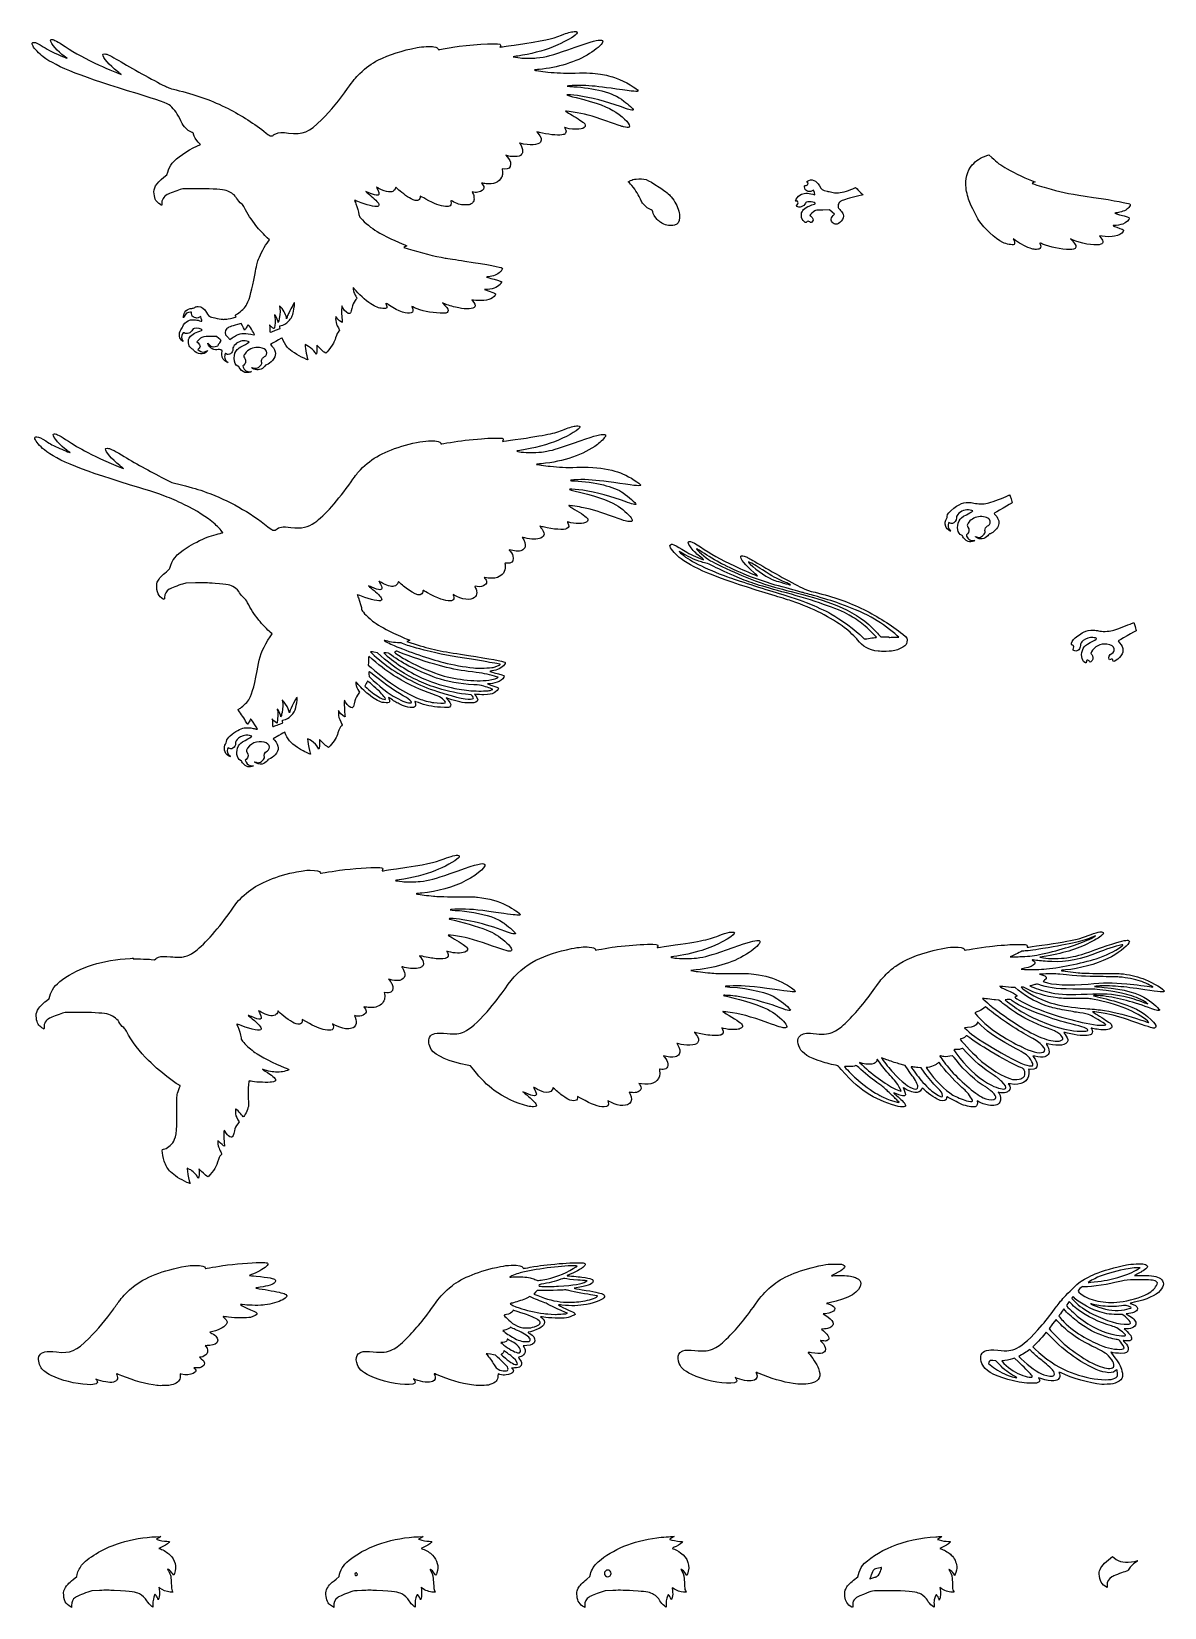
# Model space of a CAD drawing. Extents: x 4 to 591, y 15 to 833.
import ezdxf

# ---------------------------------------------------------------- set-up
doc = ezdxf.new("R2010")
doc.units = 0
doc.layers.add('Layer_1', color=7, linetype='CONTINUOUS')

msp = doc.modelspace()

# ---------------------------------------------------------------- linework, layer by layer
at = {"layer": 'Layer_1', "color": 7}
for points in [[(282.626147, 804.514924), (281.802557, 804.396889), (282.708502, 804.289088)], [(266.65014, 780.568299), (266.158145, 780.672614), (266.873165, 779.861823)], [(89.960508, 773.211611), (91.878993, 774.070931), (90.699973, 775.26593)], [(251.114122, 768.217028), (250.075613, 768.562359), (250.833243, 767.752376)], [(499.404643, 768.389386), (500.540372, 768.777386), (502.040154, 767.32285)], [(249.358567, 761.399138), (248.126182, 761.503198), (248.245095, 760.970336)], [(72.867197, 757.109991), (74.445534, 758.370512), (74.809636, 759.733739)], [(194.651342, 750.510388), (193.123103, 751.971402), (192.807252, 751.257377)], [(314.130557, 754.17762), (313.486894, 754.759123), (314.65868, 755.360306)], [(406.475093, 754.390054), (406.027984, 754.746542), (406.464661, 755.090019)], [(429.932041, 751.194105), (431.322491, 751.836209), (432.155764, 751.051205)], [(523.800624, 754.937649), (524.459509, 754.717708), (523.67709, 754.388643)], [(89.161126, 751.201821), (82.654659, 751.188498), (81.254529, 750.729679)], [(410.036287, 749.152908), (409.632406, 750.441308), (408.887405, 750.064144)], [(434.177745, 749.121369), (435.366482, 747.976567), (432.365811, 747.267622)], [(419.798041, 737.296934), (420.39377, 737.956298), (419.164526, 739.056498), (417.935254, 740.156666), (414.425594, 740.103715)], [(333.500655, 732.246789), (333.500655, 732.246891)], [(420.298724, 733.030342), (420.298214, 733.030203)], [(126.987231, 723.979174), (127.54707, 724.746518), (126.39867, 725.767157)], [(198.11012, 721.133263), (197.300546, 720.773923), (199.524274, 720.052019)], [(514.287014, 724.36494), (513.014343, 725.278062), (513.424772, 724.468076)], [(522.812268, 720.002883), (522.812523, 720.002599)], [(543.841342, 724.649757), (542.797739, 725.121992), (543.74743, 724.096406)], [(559.191827, 726.502904), (557.850217, 726.705099), (558.563981, 725.793942)], [(240.514594, 698.976856), (239.016016, 698.863924), (241.466281, 698.006458)], [(165.647625, 689.443231), (165.127241, 690.413029), (165.006825, 689.610546)], [(218.850613, 691.340426), (217.301292, 691.973226), (218.52894, 690.668206)], [(83.324237, 684.935334), (83.089443, 684.172831), (83.079522, 684.996446)], [(92.204776, 683.870014), (91.915551, 684.884928), (91.297083, 684.562584)], [(113.604341, 679.999822), (112.865584, 681.26279), (111.020145, 680.770414)], [(115.121733, 678.407386), (114.716526, 677.748529), (114.529836, 678.242679)], [(130.753743, 677.7774), (133.060414, 678.6699), (133.003522, 679.386506), (132.946603, 680.103139), (133.603342, 680.214172)], [(136.709569, 684.590924), (136.48413, 683.691111), (136.37029, 684.450604)], [(162.474823, 684.177769), (162.005284, 684.918173), (161.898871, 684.351456)], [(163.272793, 679.008027), (163.959437, 677.642298), (163.534584, 677.308099)], [(90.30259, 672.214317), (89.966537, 671.742351), (90.560588, 671.22078)], [(101.325651, 673.535818), (100.147751, 674.559658), (96.672277, 674.506962)], [(106.691213, 673.356373), (106.970312, 672.917502), (108.212709, 673.808899)], [(110.479972, 675.189388), (110.479969, 675.189652)], [(129.172663, 671.063681), (128.086367, 670.432867), (128.882069, 669.585351)], [(130.753939, 677.777831), (130.753743, 677.7774)], [(91.05156, 668.459398), (90.471146, 667.816946), (91.092736, 667.331563)], [(94.808327, 666.896967), (95.667639, 667.32855), (95.25583, 666.881266)], [(153.728586, 668.42231), (152.160755, 670.00574), (152.163873, 668.358536)], [(157.45894, 666.643258), (156.711657, 665.916299), (156.004027, 666.377563)], [(105.488212, 661.621666), (106.209717, 660.998435), (105.550815, 661.268095)], [(114.818655, 655.911403), (114.8187, 655.912732)], [(117.38321, 656.297481), (118.234301, 656.385951), (117.657782, 656.135623)], [(72.875483, 600.926927), (76.888797, 598.866157), (82.020441, 597.585603)], [(491.598454, 583.661477), (492.140778, 584.117819), (491.576627, 584.313409)], [(315.504425, 579.145618), (315.455386, 578.567611), (314.219962, 578.572997)], [(480.394885, 577.762217), (479.737616, 578.087399), (479.543159, 577.735401)], [(489.744142, 568.301865), (489.74417, 568.304388)], [(492.156794, 568.693471), (493.170661, 568.696164), (492.597836, 568.451534)], [(195.914324, 546.174935), (194.478299, 547.568107), (194.30496, 547.090498)], [(89.211161, 546.808337), (84.187171, 546.721313), (82.539944, 546.194665)], [(573.640356, 525.422296), (575.633764, 526.277197), (576.262488, 524.168759)], [(127.945151, 518.887531), (128.90471, 520.319367), (127.895632, 521.193628)], [(198.974633, 517.620813), (200.269389, 517.152813), (199.557635, 516.732463), (198.845898, 516.312142), (200.816065, 515.68115)], [(438.901795, 518.095531), (438.901795, 518.095332)], [(443.319761, 520.02034), (444.405685, 518.733921), (446.718926, 518.826331)], [(451.475263, 518.590715), (453.809055, 518.592501), (452.903102, 519.416277)], [(451.475291, 518.591877), (451.475263, 518.590715)], [(180.878471, 507.215027), (179.066599, 508.787008), (178.959365, 507.932816)], [(185.325985, 508.936847), (183.514048, 510.585534), (181.726637, 510.860494)], [(188.127763, 510.450038), (186.808428, 510.444369), (187.549659, 509.78435)], [(553.702762, 510.994176), (553.409858, 510.224003), (553.871225, 509.619146)], [(178.835803, 505.584085), (178.819362, 504.089546), (180.25412, 502.86617)], [(179.160449, 499.56137), (179.172071, 498.182315), (181.397563, 496.20566)], [(243.554848, 502.956142), (243.554848, 502.956255)], [(550.148117, 505.557326), (550.148343, 505.557638)], [(173.860223, 490.600148), (174.195833, 490.099011), (173.224449, 488.639424)], [(177.749036, 494.578998), (177.090435, 493.28178), (178.243209, 492.209745)], [(241.930318, 494.527578), (240.553032, 494.426948), (242.786852, 493.646627)], [(241.012573, 490.857732), (241.012573, 490.858356)], [(242.713573, 491.292765), (243.437156, 491.557238), (242.054694, 492.118866)], [(167.016523, 484.994948), (166.497463, 485.971682), (166.376707, 484.84338)], [(189.577684, 487.183521), (189.195537, 487.43382), (189.521977, 486.714444)], [(201.221572, 484.683222), (201.221518, 484.683392)], [(218.601805, 484.65788), (218.601907, 484.65788)], [(232.730751, 488.078787), (232.106774, 488.678031), (229.237574, 489.035197)], [(234.941882, 488.924334), (233.823866, 489.053027), (234.562209, 488.146535)], [(129.341772, 475.734699), (128.915036, 476.277789), (129.0924, 475.631235)], [(132.944613, 473.61291), (134.42711, 474.186756), (134.372826, 474.922346), (134.318543, 475.657937), (135.032822, 475.76537)], [(138.116835, 480.243118), (137.917786, 479.413446), (137.646482, 480.397975)], [(163.807339, 479.796888), (163.335268, 480.541266), (163.335268, 479.221115)], [(164.603171, 474.668079), (165.341928, 473.224507), (164.829577, 472.745906)], [(120.735672, 471.009231), (121.374989, 470.898964), (120.735672, 472.060205)], [(132.437591, 467.672457), (129.460028, 465.990236), (130.252714, 465.145909)], [(130.430869, 472.641619), (130.430886, 472.639635)], [(153.336138, 460.970702), (153.18851, 460.489946), (152.72674, 461.433798)], [(155.263941, 463.839931), (153.534365, 465.569518), (153.509136, 463.510488)], [(158.988869, 462.275036), (158.257834, 461.451458), (157.625657, 461.780901)], [(115.537394, 455.218469), (115.00782, 454.804016), (115.495016, 453.851376)], [(115.648608, 451.709688), (115.648897, 451.709008)], [(573.034762, 361.216063), (573.431102, 360.895096), (573.066, 360.140939)], [(66.31899, 351.547257), (68.010922, 351.332957), (68.685474, 351.910346)], [(513.006973, 353.568926), (511.524482, 352.95429), (513.006973, 352.901565)], [(519.114954, 353.099707), (519.114954, 353.100671)], [(530.384457, 353.27092), (526.842964, 352.66578), (528.737244, 352.348299)], [(348.807373, 346.120753), (345.924765, 345.830287), (347.077786, 345.62109)], [(528.820214, 343.966139), (526.678838, 343.837446), (527.914233, 343.521156)], [(506.664992, 337.552639), (506.088482, 337.645616), (506.582646, 337.293468)], [(515.741641, 335.532841), (514.02909, 336.922186), (512.117773, 337.033871)], [(517.698539, 337.18045), (517.203553, 337.081521), (518.152479, 336.341027)], [(522.807902, 338.100973), (521.737228, 337.811584), (522.725528, 337.364674)], [(529.299638, 340.701846), (528.553389, 340.17582), (529.18098, 339.912482)], [(556.080945, 337.651852), (555.174992, 337.51182), (556.245694, 337.406088)], [(585.499096, 337.264328), (585.499096, 337.264129)], [(12.008397, 330.149509), (13.418262, 331.259811), (13.697603, 332.423773)], [(188.379731, 334.277036), (187.094792, 334.375965), (187.219488, 333.680995)], [(500.7744, 325.287071), (498.754715, 326.915433), (497.900324, 326.24005)], [(506.947323, 329.411764), (505.664844, 330.485216), (503.982369, 330.588964)], [(510.013446, 330.682195), (508.969672, 330.500494), (510.206655, 329.52515)], [(28.141303, 324.07852), (21.634835, 324.064346), (20.234702, 323.606296)], [(146.781556, 319.111483), (144.599003, 320.367543), (144.599003, 319.706476)], [(494.19017, 324.275357), (493.16349, 323.903594), (493.696006, 323.231159)], [(496.442693, 317.311058), (494.524998, 319.159531), (494.331676, 318.513969)], [(161.435716, 317.491625), (160.318392, 318.180501), (160.560867, 317.24983)], [(362.939301, 315.786444), (361.999247, 316.078384), (362.403978, 315.279694)], [(489.433465, 316.235792), (487.855077, 316.121556), (488.982841, 315.009269)], [(551.510391, 314.467058), (551.510306, 314.466775)], [(561.115389, 317.558296), (561.115389, 317.558608)], [(233.495779, 294.209546), (231.718368, 296.433751), (230.016112, 296.739213)], [(330.141742, 294.593613), (329.677795, 294.715502), (329.806772, 293.927187)], [(435.011301, 297.63669), (433.446463, 298.054035), (434.764233, 296.814359)], [(447.61269, 299.454718), (444.751087, 300.493956), (445.102101, 299.989276)], [(458.581946, 294.295748), (457.064249, 296.519357), (453.769285, 297.467433)], [(466.969068, 293.132268), (465.330047, 295.398765), (463.717729, 295.504498)], [(468.818419, 295.535225), (467.951811, 295.417587), (468.592186, 294.514894)], [(474.930028, 297.832592), (474.577767, 298.321937), (473.836224, 297.638362)], [(475.384677, 301.480894), (474.989613, 301.594847), (475.302302, 301.059723)], [(522.28474, 294.50622), (520.996876, 294.594378), (521.112246, 294.15702)], [(523.271877, 296.899739), (523.271792, 296.899625)], [(516.960113, 289.534025), (516.960057, 289.53428)], [(289.17805, 279.449915), (287.283685, 280.535613), (287.191276, 279.772328)], [(303.325965, 278.120041), (302.89612, 278.403647), (303.122891, 277.535083)], [(314.50697, 282.572391), (314.05714, 282.712989), (314.561225, 281.735518)], [(463.065902, 284.43875), (463.065902, 284.437276)], [(491.941899, 278.062526), (491.941899, 278.062186)], [(505.793452, 282.585061), (505.334608, 282.760526), (505.743732, 282.062324)], [(509.093717, 284.610983), (509.093717, 284.610756)], [(261.422476, 275.507065), (261.422807, 275.506753)], [(453.45702, 275.341691), (453.458069, 275.342627)], [(453.954246, 277.467506), (453.954246, 277.46725)], [(111.174063, 268.433972), (111.832999, 267.341443), (111.105062, 266.314139)], [(86.164211, 242.690145), (84.969981, 243.314391), (84.969981, 242.749531)], [(92.323111, 241.645153), (91.028356, 243.001417), (91.1397, 242.037043)], [(84.774257, 235.947317), (84.774368, 235.947118)], [(577.542501, 188.457704), (575.912608, 187.640844), (580.013291, 187.657852)], [(577.767175, 190.945446), (578.83269, 191.637751), (578.037827, 191.688775)], [(272.286156, 179.901666), (266.356191, 179.878989), (265.484991, 178.952428), (264.613762, 178.025896), (266.638039, 177.201468)], [(269.238713, 185.407965), (269.238827, 185.408079)], [(277.39535, 182.103704), (277.39535, 182.103817)], [(291.542145, 184.4676), (292.184617, 184.85966), (291.295049, 184.961424)], [(587.658699, 183.123184), (587.939613, 183.863395), (587.410016, 184.328362)], [(264.534817, 175.786356), (262.548694, 176.677342), (260.993296, 175.943594)], [(288.895465, 174.11366), (288.895465, 174.114425)], [(543.659216, 172.517046), (542.078532, 174.099175), (541.394306, 173.123717)], [(543.712762, 176.202964), (543.447156, 175.764954), (544.837805, 174.334649)], [(254.796902, 169.392983), (253.944496, 169.734898), (253.635463, 169.139424)], [(278.62791, 167.610047), (278.62791, 167.609679)], [(281.510546, 167.914942), (282.004682, 168.060926), (281.592921, 168.229871)], [(415.636441, 167.83903), (414.549439, 167.73103), (415.891276, 166.952041)], [(535.911704, 164.158639), (535.345313, 164.846891), (533.53902, 162.520441)], [(540.237798, 169.301594), (539.353786, 170.324646), (538.051096, 168.5448)], [(570.442309, 166.854274), (569.618674, 167.41766), (566.736066, 167.437502)], [(570.745502, 169.894403), (570.745502, 169.894602)], [(572.961402, 167.876192), (571.601764, 167.752602), (572.751496, 167.054769)], [(98.166796, 158.553298), (96.692068, 158.180513), (97.721569, 157.631783)], [(249.362065, 159.279109), (248.492367, 159.170542), (249.27042, 158.517524)], [(253.791454, 160.199206), (252.592795, 160.845676), (252.253658, 160.50651)], [(415.29909, 159.943181), (413.659786, 159.864094), (414.695339, 158.985581)], [(533.521871, 154.934589), (530.204712, 158.270031), (528.744926, 156.509802)], [(571.859206, 159.930312), (570.640762, 159.928639), (572.094255, 158.569739)], [(573.552085, 162.498728), (573.551858, 162.497197)], [(248.533044, 152.941691), (247.577712, 152.933187), (248.236625, 152.349591)], [(257.406846, 147.782438), (257.407101, 147.784706)], [(260.933117, 151.266869), (259.04717, 151.08205), (259.56112, 150.33498)], [(262.567176, 153.705997), (262.567545, 153.705912)], [(523.150072, 147.778243), (521.650205, 149.250472), (520.267465, 148.266198)], [(525.267751, 152.66622), (523.250362, 150.582898), (524.52652, 149.36658)], [(89.958251, 139.774989), (88.368712, 139.777682), (88.765705, 139.409773)], [(92.115683, 145.310372), (91.319981, 145.207191), (92.24422, 144.465959)], [(256.060928, 141.83589), (256.061126, 141.835776)], [(500.531868, 142.691556), (500.30708, 142.070117), (501.121871, 141.322195)], [(505.778854, 141.612265), (504.059641, 143.414362), (502.612413, 143.533134)], [(515.820161, 142.839524), (513.744094, 144.755065), (512.690485, 144.422646)], [(517.443789, 146.459934), (516.002882, 145.637972), (517.279039, 144.401783)], [(38.888666, 133.445735), (37.622432, 133.910504), (38.031497, 133.307717)], [(81.776282, 136.492271), (81.229156, 136.604523), (81.338516, 136.02189)], [(232.258918, 130.867795), (232.258918, 130.868079)], [(250.918143, 138.379323), (250.918115, 138.379436)], [(399.050561, 131.567754), (399.048633, 131.567329)], [(513.721502, 135.385228), (513.721559, 135.385427)], [(522.977613, 135.130932), (522.977613, 135.13286)], [(527.842035, 133.974255), (526.257496, 134.498466), (526.564828, 133.994494)], [(534.205332, 135.716287), (534.205191, 135.716287)], [(559.076202, 131.199165), (559.076485, 131.200044)], [(563.935578, 133.745584), (563.935748, 133.745698)], [(69.22817, 130.571405), (69.228077, 130.574778)], [(68.865491, 52.205471), (71.336313, 52.300715), (70.810435, 51.964299)], [(205.523722, 51.265191), (204.814182, 50.903093), (205.473095, 50.669518)], [(204.896557, 52.208702), (207.285029, 52.300261), (206.759117, 51.963789)], [(336.688214, 52.269562), (337.347128, 52.21372), (336.139739, 51.568724)], [(474.950098, 51.453439), (473.786957, 50.826189), (474.706885, 50.544709)], [(72.278382, 47.156854), (70.183256, 46.132469), (71.071336, 45.826838)], [(208.227067, 47.160113), (206.131952, 46.139499), (207.13879, 45.774567)], [(477.138076, 47.074961), (475.083241, 46.08326), (476.063008, 45.728476)], [(562.470435, 40.22572), (564.60172, 41.965909), (565.463792, 41.193751)], [(78.296754, 33.174794), (77.922227, 32.173285), (77.151268, 33.236362)], [(162.069089, 30.230107), (163.633935, 31.486706), (163.914763, 32.7348)], [(292.048611, 30.17092), (293.695852, 31.498554), (293.979033, 32.695398)], [(344.185228, 32.781458), (343.908567, 32.127591), (343.600724, 32.616737)], [(483.068806, 32.72023), (482.779984, 32.074583), (482.239134, 32.917408)], [(25.79273, 29.958633), (27.705245, 31.505726), (27.925866, 32.615688)], [(70.763471, 25.525502), (70.226014, 25.977742), (70.369362, 24.916904)], [(206.717675, 25.519578), (206.182069, 25.970287), (206.321817, 24.830192)], [(430.391424, 29.67497), (432.520413, 31.440898), (432.826781, 32.650498)], [(440.355883, 30.878617), (440.355515, 30.878589)], [(475.742665, 25.399899), (475.117483, 25.898598), (475.248444, 25.020028)], [(560.777556, 26.51057), (560.777216, 26.510598)], [(39.545152, 24.319701), (35.427141, 24.147071), (33.467791, 23.457883)], [(67.135944, 17.418784), (67.135944, 15.679956), (66.600598, 16.058069)], [(68.807483, 21.630954), (68.165212, 22.370797), (67.650585, 20.764205)], [(70.198177, 20.240306), (69.883648, 19.424778), (69.666712, 20.157931)], [(77.151798, 24.202318), (77.516589, 23.395323), (76.156016, 23.493969)], [(203.084651, 17.411017), (203.084651, 15.678709), (202.5493, 16.056822)], [(206.146352, 20.239058), (205.832387, 19.423502), (205.613269, 20.156683)], [(213.085281, 24.226271), (213.443524, 23.443852), (212.505653, 23.445496)], [(305.637789, 24.311083), (301.602104, 24.147241), (299.460728, 23.420013)], [(343.15645, 24.231487), (343.523849, 23.428431), (342.165005, 23.508935)], [(475.063342, 20.023427), (474.758164, 19.364542), (474.635707, 19.903153)], [(23.77015, 16.300772), (23.770187, 16.299383)], [(159.727635, 16.27869), (159.727827, 16.278917)], [(289.848841, 16.244589), (289.849918, 16.244476)], [(428.658463, 16.236539), (428.657641, 16.23668)]]:
    msp.add_lwpolyline(points, dxfattribs=at)
for points in [[(397.556476, 545.922907)], [(443.019912, 511.352107)], [(241.248756, 496.316494)], [(187.714389, 486.646328)], [(232.683296, 486.620731)], [(528.902589, 346.528885)], [(582.601663, 328.726488)], [(582.684151, 319.609672)], [(528.584882, 303.450293)], [(537.843912, 309.554277)], [(454.942545, 283.356085)], [(476.409061, 281.060844)], [(503.041096, 278.981121)], [(555.123175, 184.310504)], [(568.300819, 173.94497)], [(264.910351, 161.085628)], [(570.977575, 156.408888)], [(570.153997, 149.570447)], [(564.610139, 139.676542)], [(173.01126, 32.268019)], [(304.089761, 31.936309)]]:
    msp.add_lwpolyline(points, close=True, dxfattribs=at)
for points in [[(5.011175, 825.098228), (4.238583, 826.644311), (4.356932, 827.067774), (5.561647, 827.067774)], [(5.561647, 827.067774), (6.412197, 827.067774), (7.945105, 826.330196), (10.342157, 824.767523)], [(14.048379, 828.130303), (14.048379, 828.516797), (14.106121, 828.550271), (14.772867, 828.550271)], [(21.163287, 819.979434), (18.068886, 822.02671), (14.048379, 826.632616), (14.048379, 828.130303)], [(14.772867, 828.550271), (15.805764, 828.550271), (17.804091, 827.503524), (21.681477, 824.931478)], [(222.585313, 824.58378), (230.585825, 825.857207), (245.334016, 826.807001), (247.005207, 826.156454)], [(246.990042, 824.597064), (247.040697, 824.597064), (250.3725, 825.080806), (254.394255, 825.672068)], [(247.005207, 826.156454), (247.343159, 826.024981), (247.404461, 825.103309), (247.095944, 824.794678)], [(254.394255, 825.672068), (270.558904, 828.048515), (273.702345, 828.707316), (279.033542, 830.836004)], [(284.944989, 830.000801), (283.047191, 828.697342), (277.35679, 825.779884), (274.637188, 824.71601)], [(279.033542, 830.836004), (282.067231, 832.047323), (283.685981, 832.498506), (285.430082, 832.618931)], [(282.296707, 823.22652), (293.061458, 827.062987), (296.841231, 828.212387), (298.885209, 828.270973)], [(286.970995, 832.445782), (287.352992, 831.985485), (286.716728, 831.217686), (284.944989, 830.000801)], [(285.430082, 832.618931), (286.518728, 832.693944), (286.790173, 832.663562), (286.970995, 832.445782)], [(300.28303, 827.200055), (299.732513, 825.882561), (296.762712, 823.263597), (293.515994, 821.232454)], [(298.885209, 828.270973), (300.315317, 828.31184), (300.642775, 828.060988), (300.28303, 827.200055)], [(10.299332, 819.559225), (8.136442, 821.188522), (5.678224, 823.763338), (5.011175, 825.098228)], [(59.017235, 800.490002), (31.364385, 808.773528), (17.319504, 814.270992), (10.299332, 819.559225)], [(10.342157, 824.767523), (12.479642, 823.374048), (17.154148, 821.031397), (20.372204, 819.740924)], [(20.372204, 819.740924), (21.630704, 819.236237), (22.682801, 818.845764), (22.710217, 818.873161)], [(22.710217, 818.873161), (22.737588, 818.900585), (22.04152, 819.39839), (21.163287, 819.979434)], [(21.681477, 824.931478), (27.166332, 821.293138), (31.963881, 818.672077), (39.333059, 815.287841)], [(48.804523, 811.919979), (44.67318, 815.181263), (41.070073, 819.373062), (41.258869, 820.698461)], [(41.258869, 820.698461), (41.304081, 821.016233), (41.410466, 821.055165), (42.22709, 821.052718)], [(42.22709, 821.052718), (42.992617, 821.050352), (43.433209, 820.909682), (44.889032, 820.201759)], [(44.889032, 820.201759), (45.848551, 819.735251), (47.881837, 818.596848), (49.407452, 817.672005)], [(49.407452, 817.672005), (55.892889, 813.740414), (66.986751, 807.60496), (73.611266, 804.28614)], [(174.349324, 810.846884), (177.81421, 814.224882), (180.261641, 816.003185), (184.166838, 817.980259)], [(184.166838, 817.980259), (189.418473, 820.638988), (196.530678, 822.923725), (204.054194, 824.368904)], [(204.054194, 824.368904), (206.773673, 824.891282), (210.967702, 825.082015), (212.829508, 824.76798)], [(212.829508, 824.76798), (214.169114, 824.542133), (215.008121, 824.091435), (215.008121, 823.597986)], [(215.008121, 823.597986), (215.008121, 823.309144), (215.08185, 823.268007), (215.461114, 823.345252)], [(215.461114, 823.345252), (216.430356, 823.5426), (220.626972, 824.272085), (222.585313, 824.58378)], [(247.095944, 824.794678), (246.987235, 824.686057), (246.939727, 824.597064), (246.990042, 824.597064)], [(253.92744, 819.590764), (253.855185, 819.518708), (255.943664, 819.169613), (257.506163, 818.992808)], [(256.275612, 819.979624), (255.009923, 819.791687), (253.953235, 819.616575), (253.92744, 819.590764)], [(274.637188, 824.71601), (269.303734, 822.629669), (262.771999, 820.944797), (256.275612, 819.979624)], [(257.506163, 818.992808), (259.377571, 818.780941), (263.776212, 818.789813), (266.00188, 819.008937)], [(266.00188, 819.008937), (270.863799, 819.489238), (274.321244, 820.384129), (282.296707, 823.22652)], [(293.515994, 821.232454), (286.646258, 816.934775), (276.783004, 813.845754), (267.389413, 813.050048)], [(39.333059, 815.287841), (43.358992, 813.438989), (50.880841, 810.232716), (50.616459, 810.478162)], [(50.616459, 810.478162), (50.571105, 810.520115), (49.755798, 811.169039), (48.804523, 811.919979)], [(168.099548, 803.100872), (171.025543, 807.30004), (172.184159, 808.735995), (174.349324, 810.846884)], [(264.87165, 812.736901), (264.723511, 812.609994), (268.554756, 812.025079), (271.836901, 811.673617)], [(267.389413, 813.050048), (266.07579, 812.938731), (264.942765, 812.797849), (264.87165, 812.736901)], [(271.836901, 811.673617), (276.510671, 811.173127), (279.890819, 811.052135), (286.002935, 811.166564)], [(286.002935, 811.166564), (292.462072, 811.287547), (295.302501, 811.161179), (299.180608, 810.574685)], [(299.180608, 810.574685), (301.800983, 810.179266), (305.034038, 809.37517), (307.334296, 808.546796)], [(73.611266, 804.28614), (75.267629, 803.456314), (75.940931, 803.243534), (80.776638, 802.021915)], [(80.776638, 802.021915), (90.914111, 799.460921), (97.629897, 796.993622), (106.127484, 792.708284)], [(154.727654, 787.03899), (159.406696, 791.709506), (164.039766, 797.274615), (168.099548, 803.100872)], [(291.60343, 804.67973), (288.687005, 804.860949), (284.506498, 804.784329), (282.626147, 804.514924)], [(282.708502, 804.289088), (283.20679, 804.229673), (284.392772, 804.136102), (285.34405, 804.080996)], [(285.34405, 804.080996), (290.019175, 803.809664), (295.584321, 802.963295), (299.932611, 801.862373)], [(307.499046, 802.847656), (299.707313, 803.972778), (295.880258, 804.413877), (291.60343, 804.67973)], [(299.932611, 801.862373), (304.739405, 800.645355), (307.899439, 799.191975), (311.285849, 796.640766)], [(307.334296, 808.546796), (311.51982, 807.039536), (318.617717, 802.879489), (318.617717, 801.933622)], [(318.617717, 801.933622), (318.617717, 801.370188), (316.558772, 801.539439), (307.499046, 802.847656)], [(76.286945, 794.23683), (75.226127, 795.248257), (69.049395, 797.484813), (59.017235, 800.490002)], [(81.686832, 786.395398), (80.078057, 789.716611), (78.262489, 792.353078), (76.286945, 794.23683)], [(106.127484, 792.708284), (113.19584, 789.143695), (119.761138, 784.922349), (125.850521, 780.026848)], [(281.72268, 799.807405), (281.612724, 799.739657), (283.806142, 799.10744), (286.604532, 798.400568)], [(287.238331, 799.459333), (284.852551, 799.780331), (281.97294, 799.962058), (281.72268, 799.807405)], [(286.604532, 798.400568), (297.506183, 795.646794), (303.10543, 793.582634), (307.169575, 790.819316)], [(309.46286, 793.808456), (302.749824, 796.305084), (293.835146, 798.571755), (287.238331, 799.459333)], [(313.785666, 792.24078), (313.317694, 792.392689), (311.372419, 793.098272), (309.46286, 793.808456)], [(311.285849, 796.640766), (313.741843, 794.790488), (316.22726, 792.463836), (316.108687, 792.125977)], [(84.185991, 782.588319), (83.022265, 783.75073), (82.814961, 784.066484), (81.686832, 786.395398)], [(137.457805, 780.057094), (145.078563, 779.164812), (148.037567, 780.361101), (154.727654, 787.03899)], [(287.073609, 790.569958), (284.443625, 791.041306), (280.823136, 791.488052), (281.015025, 791.317511)], [(281.015025, 791.317511), (281.085749, 791.25461), (282.218468, 790.590847), (283.532117, 789.842381)], [(283.532117, 789.842381), (285.764173, 788.570674), (289.616825, 786.088508), (290.373109, 785.43487)], [(304.862372, 785.390587), (296.795225, 788.295274), (292.03971, 789.679879), (287.073609, 790.569958)], [(290.373109, 785.43487), (291.442592, 784.510591), (291.546992, 783.665226), (290.679987, 782.950555)], [(311.073335, 783.253485), (310.415499, 783.435781), (307.620595, 784.397452), (304.862372, 785.390587)], [(307.169575, 790.819316), (311.926677, 787.584866), (314.98098, 784.127985), (313.972583, 783.119605)], [(316.108687, 792.125977), (316.002954, 791.825119), (314.896706, 791.879703), (313.785666, 792.24078)], [(86.800351, 780.680395), (85.755158, 781.178012), (85.171861, 781.603679), (84.185991, 782.588319)], [(88.2537, 779.463403), (88.154572, 779.992826), (88.035914, 780.092226), (86.800351, 780.680395)], [(90.699973, 775.26593), (89.490489, 776.491795), (88.487844, 778.212213), (88.2537, 779.463403)], [(125.850521, 780.026848), (127.307829, 778.855241), (127.64931, 778.655823), (128.36732, 778.557067)], [(128.36732, 778.557067), (129.121036, 778.453291), (129.227304, 778.480163), (129.513807, 778.844271)], [(129.513807, 778.844271), (129.687457, 779.065004), (130.296838, 779.455695), (130.867948, 779.71233)], [(130.867948, 779.71233), (132.220176, 780.31999), (134.288376, 780.428183), (137.457805, 780.057094)], [(269.023068, 780.03409), (267.988527, 780.270415), (266.920702, 780.510869), (266.65014, 780.568299)], [(266.873165, 779.861823), (268.357195, 778.178996), (268.853357, 776.405477), (268.121857, 775.398336)], [(279.885793, 779.224484), (278.04928, 778.679116), (273.454155, 779.021495), (269.023068, 780.03409)], [(281.070386, 780.006909), (280.827598, 779.611433), (280.532441, 779.416534), (279.885793, 779.224484)], [(280.729491, 782.923292), (280.444788, 783.075739), (280.452149, 783.019018), (280.809598, 782.306515)], [(286.250003, 782.031008), (284.002668, 782.047165), (281.663016, 782.423714), (280.729491, 782.923292)], [(280.809598, 782.306515), (281.390698, 781.148835), (281.450115, 780.625165), (281.070386, 780.006909)], [(290.679987, 782.950555), (289.772447, 782.202464), (288.86485, 782.014071), (286.250003, 782.031008)], [(313.972583, 783.119605), (313.675965, 782.822965), (312.416844, 782.881126), (311.073335, 783.253485)], [(77.127851, 764.415088), (79.291698, 767.089358), (84.947437, 770.966235), (89.960508, 773.211611)], [(254.376371, 767.860889), (252.579132, 767.868826), (251.953455, 767.938048), (251.114122, 768.217028)], [(258.297783, 769.055216), (257.519534, 768.033876), (256.910998, 767.848547), (254.376371, 767.860889)], [(257.505902, 774.788173), (257.110758, 774.897591), (257.105378, 774.88954), (257.373099, 774.585723)], [(257.373099, 774.585723), (257.52634, 774.411506), (257.896239, 773.751325), (258.194832, 773.118578)], [(268.121857, 775.398336), (266.864023, 773.666521), (262.464823, 773.413679), (257.505902, 774.788173)], [(258.194832, 773.118578), (258.648143, 772.15784), (258.738015, 771.775863), (258.739583, 770.802786)], [(258.739583, 770.802786), (258.74123, 769.789783), (258.683485, 769.561381), (258.297783, 769.055216)], [(491.873839, 763.52908), (493.801937, 765.774805), (496.108431, 767.263405), (499.404643, 768.389386)], [(74.809636, 759.733739), (75.276159, 761.480504), (76.100825, 763.145802), (77.127851, 764.415088)], [(248.245095, 760.970336), (248.310434, 760.67727), (248.357744, 759.881565), (248.350175, 759.202087)], [(252.564316, 763.916204), (252.564316, 762.021643), (251.537176, 761.214966), (249.358567, 761.399138)], [(250.833243, 767.752376), (251.903653, 766.608029), (252.564137, 765.144326), (252.564316, 763.916204)], [(488.649005, 751.402661), (488.056535, 756.278532), (489.136961, 760.341305), (491.873839, 763.52908)], [(502.040154, 767.32285), (504.652847, 764.788929), (506.503899, 763.406558), (509.964066, 761.405125)], [(509.964066, 761.405125), (513.450595, 759.388445), (520.903928, 755.904594), (523.800624, 754.937649)], [(67.749032, 748.48358), (67.334159, 751.513612), (68.661969, 753.751565), (72.867197, 757.109991)], [(183.091861, 752.047214), (183.068334, 752.025671), (183.346356, 751.372228), (183.709556, 750.597168)], [(184.341668, 751.352196), (183.677737, 751.756921), (183.115321, 752.069665), (183.091861, 752.047214)], [(237.821814, 754.029629), (237.391994, 754.105995), (237.362431, 754.088788), (237.594759, 753.897875)], [(237.594759, 753.897875), (238.182871, 753.414803), (238.727767, 752.395859), (238.727767, 751.779215)], [(239.836833, 753.74568), (239.000355, 753.85351), (238.09362, 753.981466), (237.821814, 754.029629)], [(247.911463, 757.135562), (246.58507, 754.541011), (243.549541, 753.266642), (239.836833, 753.74568)], [(248.350175, 759.202087), (248.338553, 758.216832), (248.250368, 757.798396), (247.911463, 757.135562)], [(319.239298, 747.058603), (318.091776, 749.484062), (315.816888, 752.654095), (314.130557, 754.17762)], [(314.65868, 755.360306), (315.624189, 755.855634), (316.164047, 756.005715), (317.724803, 756.212553)], [(317.724803, 756.212553), (321.694639, 756.738669), (323.200772, 756.201781), (329.594797, 751.973409)], [(329.594797, 751.973409), (333.480983, 749.404103), (334.499131, 748.584683), (335.8548, 746.935381)], [(404.904472, 752.116637), (404.903962, 752.732337), (404.948693, 752.816951), (405.27445, 752.818966)], [(408.887405, 750.064144), (407.024674, 749.121072), (404.906145, 750.212821), (404.904472, 752.116637)], [(405.27445, 752.818966), (405.999156, 752.824352), (406.403008, 753.030034), (406.660762, 753.528447)], [(406.464661, 755.090019), (408.354463, 756.576547), (411.236391, 755.444276), (412.639937, 752.663911)], [(406.660762, 753.528447), (406.914746, 754.019773), (406.909644, 754.043298), (406.475093, 754.390054)], [(412.639937, 752.663911), (413.599209, 750.76357), (414.275556, 750.286576), (416.599257, 749.871584)], [(523.67709, 754.388643), (523.246734, 754.207707), (522.894643, 754.011964), (522.894643, 753.953726)], [(522.894643, 753.953726), (522.894643, 753.836513), (527.100406, 752.479943), (530.307099, 751.56268)], [(71.038746, 742.941618), (68.867906, 744.310602), (68.156237, 745.509498), (67.749032, 748.48358)], [(74.569076, 748.11854), (72.716737, 747.179878), (71.539206, 745.189092), (71.755614, 743.361962)], [(81.254529, 750.729679), (79.382149, 750.116103), (75.582459, 748.632047), (74.569076, 748.11854)], [(104.269524, 750.401623), (101.889612, 750.904509), (96.025082, 751.215129), (89.161126, 751.201821)], [(109.763172, 747.374066), (108.381368, 748.942194), (106.643415, 749.900001), (104.269524, 750.401623)], [(110.694059, 746.108059), (110.556153, 746.379845), (110.137218, 746.949555), (109.763172, 747.374066)], [(113.046622, 743.320463), (112.129245, 744.041183), (111.160352, 745.189237), (110.694059, 746.108059)], [(171.734474, 745.139149), (171.700486, 745.104991), (171.97403, 744.320775), (172.342417, 743.396122)], [(173.354165, 744.567137), (172.497348, 744.915747), (171.768506, 745.173159), (171.734474, 745.139149)], [(183.793399, 742.036575), (182.394952, 741.644059), (177.801687, 742.757485), (173.354165, 744.567137)], [(177.514843, 749.766455), (177.489048, 749.739526), (178.075361, 749.240368), (178.817598, 748.654509)], [(178.700859, 749.258972), (178.074272, 749.563784), (177.540562, 749.79216), (177.514843, 749.766455)], [(182.919878, 747.752924), (181.982772, 747.893551), (180.198298, 748.530428), (178.700859, 749.258972)], [(178.817598, 748.654509), (180.520829, 747.31013), (183.602333, 744.344974), (184.051437, 743.618285)], [(183.709556, 750.597168), (184.779241, 748.31453), (184.555239, 747.507691), (182.919878, 747.752924)], [(189.354144, 749.515847), (187.866882, 749.594083), (186.26027, 750.182661), (184.341668, 751.352196)], [(191.029842, 749.548389), (190.811092, 749.493539), (190.057037, 749.478742), (189.354144, 749.515847)], [(192.807252, 751.257377), (192.463311, 750.479845), (191.658702, 749.706211), (191.029842, 749.548389)], [(201.631147, 745.56953), (200.032339, 746.301489), (196.262623, 748.969977), (194.651342, 750.510388)], [(203.693956, 745.130095), (202.846572, 745.138032), (202.332923, 745.248129), (201.631147, 745.56953)], [(205.220648, 745.580633), (204.853955, 745.155128), (204.732777, 745.119369), (203.693956, 745.130095)], [(205.618941, 746.6925), (205.618941, 746.24258), (205.496399, 745.900665), (205.220648, 745.580633)], [(205.752226, 747.342187), (205.678837, 747.342187), (205.618941, 747.049822), (205.618941, 746.6925)], [(208.667761, 745.778894), (207.137577, 746.638699), (205.825601, 747.342187), (205.752226, 747.342187)], [(218.892597, 741.962835), (216.035093, 742.208031), (213.020053, 743.333323), (208.667761, 745.778894)], [(221.713197, 743.847043), (221.889427, 742.374198), (221.002517, 741.781755), (218.892597, 741.962835)], [(223.191916, 744.272014), (221.974543, 744.882659), (221.443537, 745.079953), (221.515226, 744.895001)], [(221.515226, 744.895001), (221.572967, 744.74604), (221.66206, 744.274539), (221.713197, 743.847043)], [(229.48613, 742.756876), (227.183091, 742.684819), (225.592974, 743.067629), (223.191916, 744.272014)], [(233.256609, 744.465407), (233.039276, 744.092277), (232.529927, 743.59802), (232.068317, 743.31235)], [(232.764596, 749.567395), (232.54888, 749.652094), (232.603588, 749.457156), (233.001856, 748.721815)], [(235.665218, 749.316274), (234.836362, 749.181288), (233.439695, 749.302951), (232.764596, 749.567395)], [(233.001856, 748.721815), (233.433941, 747.924092), (233.529154, 747.547492), (233.578213, 746.44232)], [(233.578213, 746.44232), (233.62918, 745.293753), (233.58615, 745.031988), (233.256609, 744.465407)], [(238.727767, 751.779215), (238.727767, 750.625863), (237.46322, 749.608906), (235.665218, 749.316274)], [(320.332791, 744.752489), (320.095531, 745.250777), (319.603635, 746.288518), (319.239298, 747.058603)], [(322.085792, 742.50991), (321.256687, 743.348234), (320.603187, 744.18427), (320.332791, 744.752489)], [(335.8548, 746.935381), (337.790154, 744.58082), (339.027024, 742.229323), (339.732255, 739.563792)], [(400.634646, 744.75271), (400.17515, 744.506691), (400.174441, 744.858641), (400.633002, 745.756654)], [(400.633002, 745.756654), (401.184822, 746.838351), (402.180435, 747.789596), (403.298447, 748.303373)], [(401.293531, 744.650549), (401.041531, 744.87854), (400.908387, 744.899261), (400.634646, 744.75271)], [(401.163704, 742.82135), (401.686753, 743.507065), (401.739279, 744.247171), (401.293531, 744.650549)], [(405.419839, 743.67373), (405.152249, 742.934109), (404.086252, 742.003809), (403.24714, 741.777854)], [(403.298447, 748.303373), (405.001701, 749.086121), (407.603934, 748.952898), (410.219972, 747.949034)], [(407.621367, 744.41588), (405.987562, 744.41588), (405.646668, 744.300794), (405.419839, 743.67373)], [(410.376274, 743.641254), (409.882535, 744.088054), (408.716674, 744.41588), (407.621367, 744.41588)], [(410.219972, 747.949034), (410.379562, 747.888004), (410.328539, 748.22116), (410.036287, 749.152908)], [(416.599257, 749.871584), (417.097559, 749.782604), (418.190088, 749.556391), (419.027159, 749.368939)], [(419.027159, 749.368939), (419.864202, 749.181257), (421.023458, 749.028098), (421.603313, 749.028098)], [(421.603313, 749.028098), (423.716513, 749.028098), (427.207946, 749.936083), (429.932041, 751.194105)], [(422.89183, 743.967488), (422.53835, 743.470223), (422.184104, 742.366797), (422.278271, 742.056367)], [(424.023506, 744.833693), (423.579912, 744.608934), (423.070668, 744.219119), (422.89183, 743.967488)], [(432.365811, 747.267622), (428.45502, 746.343666), (425.033036, 745.345261), (424.023506, 744.833693)], [(432.155764, 751.051205), (432.614041, 750.61946), (433.523934, 749.751024), (434.177745, 749.121369)], [(490.523669, 744.060512), (489.770986, 745.96674), (488.890573, 749.414832), (488.649005, 751.402661)], [(495.285449, 734.772504), (494.16565, 736.490392), (491.324797, 742.031572), (490.523669, 744.060512)], [(530.307099, 751.56268), (537.183808, 749.595634), (541.214022, 748.75449), (550.403093, 747.368487)], [(550.403093, 747.368487), (562.599978, 745.528776), (570.658252, 744.137022), (572.919534, 743.479673)], [(71.734071, 742.570988), (71.670404, 742.573675), (71.357502, 742.740642), (71.038746, 742.941618)], [(71.755614, 743.361962), (71.807403, 742.924089), (71.79785, 742.568165), (71.734071, 742.570988)], [(114.614053, 741.308355), (114.102332, 742.320632), (113.760187, 742.759852), (113.046622, 743.320463)], [(120.583463, 732.10676), (118.302282, 734.97515), (116.097557, 738.373635), (114.614053, 741.308355)], [(172.342417, 743.396122), (173.056414, 741.603946), (173.742086, 739.172489), (173.927387, 737.77557)], [(173.927387, 737.77557), (174.023056, 737.054878), (174.177799, 736.76808), (174.931911, 735.914673)], [(174.931911, 735.914673), (177.090018, 733.472436), (180.339432, 730.797627), (183.41051, 728.935384)], [(184.051437, 743.618285), (184.528602, 742.846238), (184.425452, 742.214001), (183.793399, 742.036575)], [(232.068317, 743.31235), (231.321609, 742.850226), (231.126015, 742.808174), (229.48613, 742.756876)], [(324.755745, 740.533266), (323.677984, 741.044945), (323.142605, 741.441305), (322.085792, 742.50991)], [(326.213291, 739.265244), (326.109543, 739.860511), (326.033575, 739.926573), (324.755745, 740.533266)], [(328.590539, 735.198681), (327.443953, 736.330606), (326.419257, 738.083472), (326.213291, 739.265244)], [(340.083354, 736.237981), (339.955228, 733.705591), (339.413102, 732.902006), (337.434803, 732.314537)], [(339.732255, 739.563792), (340.111332, 738.131034), (340.157027, 737.698028), (340.083354, 736.237981)], [(401.014035, 742.020642), (400.733972, 742.22553), (400.741909, 742.268531), (401.163704, 742.82135)], [(403.24714, 741.777854), (402.490658, 741.574043), (401.473389, 741.684821), (401.014035, 742.020642)], [(403.292296, 737.204321), (403.147729, 739.220057), (404.141244, 740.595787), (406.705635, 741.929924)], [(404.762854, 734.138501), (403.826542, 734.939909), (403.389411, 735.851282), (403.292296, 737.204321)], [(406.705635, 741.929924), (407.401965, 742.292167), (408.580299, 742.764294), (409.324139, 742.979038)], [(410.18091, 739.658931), (409.501276, 739.29666), (407.703231, 737.632412), (407.704309, 737.366638)], [(407.704309, 737.366638), (407.704677, 737.302915), (407.914356, 737.110131), (408.170268, 736.938632)], [(408.170268, 736.938632), (409.231446, 736.22778), (409.649528, 734.976533), (409.059128, 734.278371)], [(409.324139, 742.979038), (410.602224, 743.348001), (410.66005, 743.384432), (410.376274, 743.641254)], [(414.425594, 740.103715), (411.098712, 740.053429), (410.877638, 740.030326), (410.18091, 739.658931)], [(420.298214, 733.030203), (418.441039, 733.873793), (418.241707, 735.574232), (419.798041, 737.296934)], [(422.278271, 742.056367), (422.310586, 741.949897), (422.384854, 741.645434), (422.443814, 741.379793)], [(422.443814, 741.379793), (422.507594, 741.092108), (422.976302, 740.479499), (423.603638, 739.864386)], [(423.603638, 739.864386), (424.462422, 739.022301), (424.706173, 738.661592), (424.925036, 737.908741)], [(424.925036, 737.908741), (425.325317, 736.531801), (425.062233, 735.619864), (423.902778, 734.36773)], [(566.367307, 738.637946), (565.129332, 738.635417), (565.635912, 738.381722), (568.228195, 737.705548)], [(568.294016, 738.959536), (567.558964, 738.783164), (566.691959, 738.638592), (566.367307, 738.637946)], [(568.228195, 737.705548), (571.929704, 736.740079), (573.203112, 736.296772), (573.269811, 735.950608)], [(573.307228, 741.887884), (572.450145, 740.536376), (570.76475, 739.5519), (568.294016, 738.959536)], [(573.269811, 735.950608), (573.414378, 735.199078), (571.536595, 733.489603), (569.889099, 732.873203)], [(572.919534, 743.479673), (573.956504, 743.17822), (574.003389, 742.985634), (573.307228, 741.887884)], [(126.39867, 725.767157), (125.098305, 726.922848), (122.149726, 730.137348), (120.583463, 732.10676)], [(183.41051, 728.935384), (186.708591, 726.935485), (194.264555, 723.31954), (197.794701, 722.051787)], [(330.247616, 733.758908), (329.932715, 733.961897), (329.187033, 734.609786), (328.590539, 735.198681)], [(333.500655, 732.246891), (332.814444, 732.408749), (331.121112, 733.195797), (330.247616, 733.758908)], [(337.434803, 732.314537), (336.540643, 732.048902), (334.489124, 732.013702), (333.500655, 732.246789)], [(405.976394, 733.914791), (405.755575, 733.411502), (405.572655, 733.445192), (404.762854, 734.138501)], [(407.717631, 733.942854), (407.126438, 734.509219), (406.23086, 734.494833), (405.976394, 733.914791)], [(409.059128, 734.278371), (408.402198, 733.501511), (408.224636, 733.457095), (407.717631, 733.942854)], [(421.283027, 732.724345), (421.107846, 732.726334), (420.664876, 732.864149), (420.298724, 733.030342)], [(423.902778, 734.36773), (423.022054, 733.416403), (421.907471, 732.717247), (421.283027, 732.724345)], [(507.716674, 723.329487), (503.612164, 725.400717), (498.067257, 730.504857), (495.285449, 734.772504)], [(565.32994, 732.041226), (564.504576, 732.033289), (564.53726, 732.017132), (566.875191, 731.163328)], [(569.889099, 732.873203), (568.82554, 732.475281), (566.498013, 732.050529), (565.32994, 732.041226)], [(570.002343, 728.996488), (569.335266, 727.9171), (567.620476, 726.944156), (565.678176, 726.542957)], [(566.875191, 731.163328), (569.272819, 730.288814), (570.334365, 729.819349), (570.334365, 729.633538)], [(570.334365, 729.633538), (570.334365, 729.578687), (570.18498, 729.291917), (570.002343, 728.996488)], [(121.893131, 714.563966), (122.91359, 717.301205), (125.205069, 721.536426), (126.987231, 723.979174)], [(197.794701, 722.051787), (198.24768, 721.889135), (198.686126, 721.696751), (198.769003, 721.624292)], [(198.769003, 721.624292), (198.851803, 721.551951), (198.555384, 721.330906), (198.11012, 721.133263)], [(199.524274, 720.052019), (205.947026, 717.966969), (213.179502, 716.143363), (218.631892, 715.234221)], [(513.574441, 722.264672), (512.548243, 721.870863), (509.514208, 722.422505), (507.716674, 723.329487)], [(513.424772, 724.468076), (513.900142, 723.530007), (513.975742, 722.418571), (513.574441, 722.264672)], [(522.812523, 720.002599), (520.18869, 720.80172), (516.927855, 722.470218), (514.287014, 724.36494)], [(525.146372, 719.739119), (524.220661, 719.71219), (523.492101, 719.79584), (522.812268, 720.002883)], [(526.917118, 720.175757), (526.548019, 719.828895), (526.315266, 719.771519), (525.146372, 719.739119)], [(528.345241, 722.479153), (527.521748, 722.836341), (526.850589, 723.078507), (526.853792, 723.017341)], [(526.853792, 723.017341), (526.856485, 722.956028), (526.965761, 722.720809), (527.09502, 722.494318)], [(527.336249, 721.328814), (527.338942, 720.727174), (527.256028, 720.494524), (526.917118, 720.175757)], [(527.09502, 722.494318), (527.224564, 722.267943), (527.332847, 721.74335), (527.336249, 721.328814)], [(542.351339, 719.694057), (537.963619, 719.694057), (532.059959, 720.868005), (528.345241, 722.479153)], [(545.28531, 720.212941), (544.837153, 719.795421), (544.263987, 719.694057), (542.351339, 719.694057)], [(543.74743, 724.096406), (545.559732, 722.139199), (546.043039, 720.918848), (545.28531, 720.212941)], [(557.69366, 722.155252), (554.851474, 721.560898), (547.90183, 722.812385), (543.841342, 724.649757)], [(558.563981, 725.793942), (560.176271, 723.735802), (559.909049, 722.618507), (557.69366, 722.155252)], [(565.678176, 726.542957), (564.175956, 726.232657), (561.110797, 726.213677), (559.191827, 726.502904)], [(119.964796, 706.410275), (120.922209, 711.695954), (121.092778, 712.417158), (121.893131, 714.563966)], [(218.631892, 715.234221), (219.764344, 715.04549), (224.343686, 714.333064), (228.808182, 713.651275)], [(228.808182, 713.651275), (241.192128, 711.760051), (247.457806, 710.595513), (248.210515, 710.045118)], [(115.890976, 691.339079), (117.38304, 694.459103), (118.647079, 699.135395), (119.964796, 706.410275)], [(241.126982, 705.556412), (240.532234, 705.501023), (240.04707, 705.410427), (240.048836, 705.355577)], [(240.048836, 705.355577), (240.050486, 705.300727), (241.067761, 705.004951), (242.309186, 704.698257)], [(247.184498, 707.943776), (245.893833, 706.724175), (243.490958, 705.777177), (241.126982, 705.556412)], [(242.309186, 704.698257), (244.717716, 704.103231), (247.39162, 703.296071), (247.771341, 703.049411)], [(248.078052, 709.108123), (247.843826, 708.710794), (247.441734, 708.186855), (247.184498, 707.943776)], [(247.771341, 703.049411), (247.961801, 702.925736), (247.926084, 702.769348), (247.567643, 702.15772)], [(248.210515, 710.045118), (248.48814, 709.842129), (248.481026, 709.791588), (248.078052, 709.108123)], [(170.97232, 699.902631), (170.74535, 699.902631), (170.990745, 698.36722), (171.388928, 697.294366)], [(171.734338, 699.102836), (171.398874, 699.542728), (171.055956, 699.902631), (170.97232, 699.902631)], [(171.388928, 697.294366), (171.579501, 696.781077), (171.983803, 695.970527), (172.287366, 695.49313)], [(180.169407, 691.450444), (177.376399, 693.297711), (173.433509, 696.874723), (171.734338, 699.102836)], [(172.287366, 695.49313), (172.590925, 695.015734), (172.839322, 694.58313), (172.839322, 694.531749)], [(247.567643, 702.15772), (246.518399, 700.367346), (244.022355, 699.24166), (240.514594, 698.976856)], [(241.466281, 698.006458), (244.532628, 696.933388), (244.822527, 696.795406), (244.822527, 696.409209)], [(244.822527, 696.409209), (244.822527, 695.93961), (243.367696, 694.581732), (242.348108, 694.099681)], [(83.079522, 684.996446), (83.053726, 687.139733), (84.965825, 689.01569), (87.2895, 689.12708)], [(86.649185, 687.219265), (85.127397, 687.217249), (83.731422, 686.257747), (83.324237, 684.935334)], [(87.184531, 686.409199), (87.184531, 687.214534), (87.181413, 687.22018), (86.649185, 687.219265)], [(87.2895, 689.12708), (87.896024, 689.156107), (88.335941, 689.299965), (88.842317, 689.635208)], [(88.842317, 689.635208), (89.442343, 690.032296), (89.712122, 690.10185), (90.631593, 690.096716)], [(90.631593, 690.096716), (92.443774, 690.085945), (93.858704, 689.056288), (94.975237, 686.934051)], [(94.975237, 686.934051), (95.621108, 685.70644), (96.240234, 685.029895), (96.970246, 684.75401)], [(111.02817, 686.319364), (111.730122, 686.761245), (112.978573, 687.79366), (113.8025, 688.613618)], [(113.8025, 688.613618), (114.982903, 689.788318), (115.425743, 690.366246), (115.890976, 691.339079)], [(133.048522, 690.185313), (132.651133, 690.546104), (132.609694, 690.556348), (132.714164, 690.268113)], [(132.714164, 690.268113), (133.261322, 688.75795), (133.239594, 686.614501), (132.648996, 683.84363)], [(136.37029, 684.450604), (136.1495, 685.922939), (134.381563, 688.975098), (133.048522, 690.185313)], [(140.504922, 692.159672), (140.404802, 692.068255), (138.142264, 687.87775), (137.393201, 686.396733)], [(137.432608, 682.428736), (138.817809, 683.838882), (139.619483, 685.397818), (140.056296, 687.530778)], [(140.056296, 687.530778), (140.368286, 689.054142), (140.685239, 692.324595), (140.504922, 692.159672)], [(165.006825, 689.610546), (164.885077, 688.798814), (165.019864, 684.938497), (165.241108, 682.895174)], [(169.203603, 686.553868), (168.369432, 686.107471), (166.717208, 687.449942), (165.647625, 689.443231)], [(170.291347, 689.119489), (169.82659, 687.152523), (169.68113, 686.809451), (169.203603, 686.553868)], [(172.024104, 693.258321), (171.010344, 691.79099), (170.80886, 691.309721), (170.291347, 689.119489)], [(172.839322, 694.531749), (172.839322, 694.480385), (172.472468, 693.907311), (172.024104, 693.258321)], [(186.356494, 689.090289), (184.123959, 689.255096), (182.622872, 689.827762), (180.169407, 691.450444)], [(188.079523, 691.136544), (188.91661, 689.338534), (188.56993, 688.926793), (186.356494, 689.090289)], [(187.875201, 691.877778), (187.764849, 691.948502), (187.856776, 691.615091), (188.079523, 691.136544)], [(189.74831, 690.635299), (188.828541, 691.247801), (187.985659, 691.806906), (187.875201, 691.877778)], [(201.044923, 686.797432), (199.175811, 685.910475), (194.414153, 687.52821), (189.74831, 690.635299)], [(201.559071, 689.566397), (202.212479, 688.287699), (202.021829, 687.26101), (201.044923, 686.797432)], [(201.393697, 690.019356), (201.357244, 690.019356), (201.431795, 689.815545), (201.559071, 689.566397)], [(202.689295, 689.45904), (202.013039, 689.767211), (201.430003, 690.019356), (201.393697, 690.019356)], [(216.078659, 686.62372), (211.124857, 686.818913), (206.188923, 687.864212), (202.689295, 689.45904)], [(220.087383, 687.44056), (219.717723, 686.669318), (218.940415, 686.510929), (216.078659, 686.62372)], [(218.52894, 690.668206), (219.981858, 689.123764), (220.439673, 688.175583), (220.087383, 687.44056)], [(225.774598, 689.330387), (223.348133, 689.809694), (220.755801, 690.562247), (218.850613, 691.340426)], [(233.952789, 689.858169), (233.431977, 688.885013), (229.359674, 688.622221), (225.774598, 689.330387)], [(232.550802, 693.5883), (232.286726, 693.662511), (232.324342, 693.572142), (232.740298, 693.126848)], [(237.181842, 693.149083), (235.598556, 693.149083), (233.354024, 693.362021), (232.550802, 693.5883)], [(232.740298, 693.126848), (233.989129, 691.793005), (234.398163, 690.690336), (233.952789, 689.858169)], [(242.348108, 694.099681), (241.070545, 693.495703), (239.186682, 693.149083), (237.181842, 693.149083)], [(80.926739, 675.478579), (80.928388, 676.692156), (81.394812, 677.969776), (82.04802, 678.550581)], [(82.04802, 678.550581), (82.238338, 678.719979), (82.514494, 679.220969), (82.661754, 679.664356)], [(82.661754, 679.664356), (83.02297, 680.751862), (84.312493, 682.138562), (85.505998, 682.722967)], [(85.505998, 682.722967), (86.36557, 683.143849), (86.593496, 683.180898), (88.255222, 683.169605)], [(88.75254, 684.327591), (87.686753, 684.734598), (87.184531, 685.401358), (87.184531, 686.409199)], [(88.616072, 678.750409), (87.983467, 678.655505), (87.869296, 678.570012), (87.618311, 678.000892)], [(88.255222, 683.169605), (89.740372, 683.158833), (90.300246, 683.080342), (91.359706, 682.730359)], [(92.73623, 677.89512), (92.529952, 678.513915), (90.227055, 678.991983), (88.616072, 678.750409)], [(91.297083, 684.562584), (90.363674, 684.076045), (89.596743, 684.005253), (88.75254, 684.327591)], [(91.359706, 682.730359), (92.483033, 682.359352), (92.64189, 682.339592), (92.573116, 682.579273)], [(92.573116, 682.579273), (92.529547, 682.730898), (92.363862, 683.311822), (92.204776, 683.870014)], [(96.970246, 684.75401), (97.916803, 684.396312), (102.925684, 683.431597), (103.836379, 683.431597)], [(103.836379, 683.431597), (104.347936, 683.431597), (105.400383, 683.542091), (106.175166, 683.677332)], [(105.443124, 678.659743), (104.165972, 677.399839), (104.242725, 675.72618), (105.634463, 674.487383)], [(111.020145, 680.770414), (107.475004, 679.824493), (106.094058, 679.301872), (105.443124, 678.659743)], [(106.175166, 683.677332), (107.661192, 683.936504), (110.245425, 684.691948), (110.245425, 684.867195)], [(109.998669, 685.243256), (109.77408, 685.491429), (109.866688, 685.588212), (111.02817, 686.319364)], [(110.245425, 684.867195), (110.245425, 684.923916), (110.13442, 685.093314), (109.998669, 685.243256)], [(114.529836, 678.242679), (114.42708, 678.514465), (114.010656, 679.30518), (113.604341, 679.999822)], [(115.959682, 679.848718), (115.721685, 679.418374), (115.344609, 678.76979), (115.121733, 678.407386)], [(116.499183, 680.631117), (116.440449, 680.631117), (116.197685, 680.279037), (115.959682, 679.848718)], [(119.79921, 675.595375), (119.79921, 676.037982), (116.789247, 680.631117), (116.499183, 680.631117)], [(128.254791, 679.795191), (127.530485, 680.773107), (127.549964, 680.766494), (127.730877, 679.972924)], [(127.730877, 679.972924), (127.82374, 679.565214), (127.868471, 678.656075), (127.830005, 677.952587)], [(130.090663, 678.678593), (129.991337, 678.579381), (128.470031, 679.504575), (128.254791, 679.795191)], [(130.347964, 680.197575), (130.241381, 679.397136), (130.125671, 678.713573), (130.090663, 678.678593)], [(130.44831, 685.533662), (130.134064, 685.808793), (130.126425, 685.807092), (130.257539, 685.490916)], [(130.257539, 685.490916), (130.494685, 684.918958), (130.549419, 681.711959), (130.347964, 680.197575)], [(131.830379, 682.621852), (131.503198, 683.879414), (130.909802, 685.129584), (130.44831, 685.533662)], [(132.648996, 683.84363), (132.126219, 681.390771), (132.143834, 681.417065), (131.830379, 682.621852)], [(133.603342, 680.214172), (134.853919, 680.425495), (136.268269, 681.243389), (137.432608, 682.428736)], [(137.393201, 686.396733), (137.141201, 685.898444), (136.833554, 685.085851), (136.709569, 684.590924)], [(161.898871, 684.351456), (161.778966, 683.71223), (162.017133, 681.986463), (162.358929, 681.017635)], [(162.358929, 681.017635), (162.483823, 680.663511), (162.895116, 679.759183), (163.272793, 679.008027)], [(165.270617, 681.78581), (164.935814, 681.796582), (162.85928, 683.571532), (162.474823, 684.177769)], [(165.241108, 682.895174), (165.307241, 682.283642), (165.32062, 681.784438), (165.270617, 681.78581)], [(81.915443, 672.665332), (81.159004, 673.526857), (80.92489, 674.193053), (80.926739, 675.478579)], [(82.470175, 675.917938), (81.79636, 674.768191), (81.820018, 673.49514), (82.534011, 672.482242)], [(82.534011, 672.482242), (83.170344, 671.579501), (82.762937, 671.700059), (81.915443, 672.665332)], [(83.278987, 676.442631), (82.933744, 676.66498), (82.892089, 676.637824), (82.470175, 675.917938)], [(87.618311, 678.000892), (86.881533, 676.330971), (84.680237, 675.540451), (83.278987, 676.442631)], [(85.698193, 670.431903), (85.420454, 671.4003), (85.503764, 672.880969), (85.879667, 673.657452)], [(87.381332, 668.213306), (86.662123, 668.642199), (85.937567, 669.597265), (85.698193, 670.431903)], [(85.879667, 673.657452), (86.587495, 675.11965), (88.787877, 676.566711), (91.510906, 677.360832)], [(92.501328, 674.082692), (91.678555, 673.643041), (90.770499, 672.871425), (90.30259, 672.214317)], [(90.560588, 671.22078), (91.21756, 670.643929), (91.631957, 669.954747), (91.631957, 669.438984)], [(91.510906, 677.360832), (92.214394, 677.565975), (92.765789, 677.806421), (92.73623, 677.89512)], [(96.672277, 674.506962), (93.435778, 674.458036), (93.148994, 674.428725), (92.501328, 674.082692)], [(95.661598, 670.912875), (95.571882, 671.214489), (95.689378, 671.126352), (96.100756, 670.583435)], [(98.138441, 668.023569), (97.096422, 668.453403), (96.019974, 669.709111), (95.661598, 670.912875)], [(96.100756, 670.583435), (96.777159, 669.69091), (97.646664, 669.231043), (98.685615, 669.216308)], [(101.021068, 670.018873), (101.021068, 670.136624), (101.354618, 670.720368), (101.762317, 671.315851)], [(102.503548, 672.455248), (102.503548, 672.486429), (101.973498, 672.972681), (101.325651, 673.535818)], [(101.762317, 671.315851), (102.170001, 671.911333), (102.503548, 672.424061), (102.503548, 672.455248)], [(105.634463, 674.487383), (106.062171, 674.106695), (106.5377, 673.597732), (106.691213, 673.356373)], [(108.212709, 673.808899), (108.896023, 674.299148), (109.916303, 674.920363), (110.479972, 675.189388)], [(109.906801, 670.476577), (108.859782, 669.497207), (108.598898, 669.004002), (108.595451, 667.99726)], [(115.789657, 672.172016), (113.81345, 672.659711), (111.540385, 672.004517), (109.906801, 670.476577)], [(110.479969, 675.189652), (113.043535, 676.413125), (115.02754, 676.471737), (119.510943, 675.456364)], [(113.792749, 669.695468), (115.93266, 670.769101), (117.18652, 671.596534), (116.985532, 671.802432)], [(116.985532, 671.802432), (116.932921, 671.856205), (116.394712, 672.022627), (115.789657, 672.172016)], [(119.510943, 675.456364), (119.669457, 675.420335), (119.79921, 675.483293), (119.79921, 675.595375)], [(127.830005, 677.952587), (127.748027, 676.451648), (127.382933, 676.473477), (130.753939, 677.777831)], [(133.994608, 673.763088), (133.861323, 673.732162), (131.262129, 672.277042), (129.172663, 671.063681)], [(134.693184, 672.507649), (134.382878, 673.215301), (134.068527, 673.780241), (133.994608, 673.763088)], [(137.65542, 668.168592), (136.487486, 669.230529), (135.488475, 670.693935), (134.693184, 672.507649)], [(146.032605, 670.350532), (145.810511, 670.128437), (146.78502, 664.651984), (147.405385, 662.635738)], [(148.853534, 668.736641), (147.554277, 669.7098), (146.178808, 670.49674), (146.032605, 670.350532)], [(160.718054, 671.057544), (160.085761, 669.791375), (158.53235, 667.687397), (157.45894, 666.643258)], [(161.802584, 673.794323), (161.505357, 672.888382), (161.017339, 671.656819), (160.718054, 671.057544)], [(163.534584, 677.308099), (162.984328, 676.87528), (162.473046, 675.838023), (161.802584, 673.794323)], [(88.411292, 667.300643), (88.19498, 667.593785), (87.731527, 668.004506), (87.381332, 668.213306)], [(95.25583, 666.881266), (93.433501, 664.901986), (90.02696, 665.110706), (88.411292, 667.300643)], [(91.631957, 669.438984), (91.631957, 669.253456), (91.370772, 668.812742), (91.05156, 668.459398)], [(91.092736, 667.331563), (92.331814, 666.364022), (93.479871, 666.229725), (94.808327, 666.896967)], [(100.9537, 667.766268), (100.266775, 667.57646), (98.924593, 667.699313), (98.138441, 668.023569)], [(98.685615, 669.216308), (99.571266, 669.205536), (101.021068, 669.701959), (101.021068, 670.018873)], [(102.359407, 667.573228), (101.69678, 667.885921), (101.490018, 667.914313), (100.9537, 667.766268)], [(103.025829, 666.794784), (103.124475, 667.16259), (103.053325, 667.245779), (102.359407, 667.573228)], [(102.91746, 665.221303), (102.916304, 665.860235), (102.964969, 666.568293), (103.025829, 666.794784)], [(105.550815, 661.268095), (103.83241, 661.971419), (102.92099, 663.339623), (102.91746, 665.221303)], [(104.771543, 665.806448), (104.587177, 665.806448), (104.315414, 664.758249), (104.315414, 664.046991)], [(104.315414, 664.046991), (104.315414, 663.036999), (104.649426, 662.346258), (105.488212, 661.621666)], [(105.184522, 665.518198), (105.009341, 665.676825), (104.82349, 665.806448), (104.771543, 665.806448)], [(107.391855, 665.574919), (106.802371, 665.137689), (105.638049, 665.107818), (105.184522, 665.518198)], [(108.595451, 667.99726), (108.592333, 667.084221), (108.105304, 666.104074), (107.391855, 665.574919)], [(111.13971, 659.221495), (109.877406, 659.638077), (109.342225, 660.868968), (109.350836, 663.3357)], [(109.350836, 663.3357), (109.357356, 665.436183), (109.72368, 666.52689), (110.834076, 667.761922)], [(110.834076, 667.761922), (111.419189, 668.412686), (112.024854, 668.80851), (113.792749, 669.695468)], [(114.353853, 664.685569), (114.182867, 664.11485), (114.204552, 663.999265), (114.589525, 663.432066)], [(115.542935, 666.384046), (114.950682, 665.750897), (114.465336, 665.057653), (114.353853, 664.685569)], [(114.589525, 663.432066), (115.092439, 662.690965), (115.265662, 661.911392), (115.110831, 661.086)], [(122.405292, 668.786117), (119.883118, 669.177397), (117.315153, 668.278525), (115.542935, 666.384046)], [(125.991836, 666.925407), (125.455569, 667.956076), (124.474584, 668.465011), (122.405292, 668.786117)], [(123.564762, 660.906641), (123.285974, 661.427566), (123.494632, 662.604874), (123.978118, 663.238726)], [(123.978118, 663.238726), (124.215208, 663.549588), (124.703351, 663.933688), (125.062846, 664.09232)], [(125.062846, 664.09232), (126.063595, 664.533822), (126.516903, 665.916248), (125.991836, 666.925407)], [(130.717809, 665.738209), (130.717809, 663.57282), (128.14844, 660.345012), (126.064913, 659.892969)], [(128.882069, 669.585351), (129.986773, 668.408689), (130.717809, 666.876665), (130.717809, 665.738209)], [(146.700561, 662.684947), (143.561353, 664.015776), (139.544181, 666.451188), (137.65542, 668.168592)], [(147.405385, 662.635738), (147.4862, 662.373051), (147.426361, 662.37736), (146.700561, 662.684947)], [(151.527969, 665.53725), (151.345162, 666.265527), (149.992982, 667.883154), (148.853534, 668.736641)], [(152.163873, 668.358536), (152.168692, 665.886266), (151.823906, 664.358088), (151.527969, 665.53725)], [(156.004027, 666.377563), (155.614839, 666.631372), (154.590883, 667.551402), (153.728586, 668.42231)], [(111.912106, 658.511637), (111.762011, 658.874015), (111.520738, 659.095747), (111.13971, 659.221495)], [(114.8187, 655.912732), (113.687405, 656.277985), (112.337289, 657.485189), (111.912106, 658.511637)], [(113.874985, 659.520425), (113.672222, 659.452677), (113.680981, 659.325487), (113.93386, 658.66339)], [(115.110831, 661.086), (115.000818, 660.500036), (114.353552, 659.67997), (113.874985, 659.520425)], [(113.93386, 658.66339), (114.55556, 657.035518), (115.862391, 656.139175), (117.38321, 656.297481)], [(117.657782, 656.135623), (116.959161, 655.832208), (115.436563, 655.711997), (114.818655, 655.911403)], [(118.461246, 658.334786), (118.273025, 658.5617), (118.319882, 658.560623), (118.879617, 658.326849)], [(119.515586, 657.659639), (119.052264, 657.890606), (118.577803, 658.19433), (118.461246, 658.334786)], [(118.879617, 658.326849), (119.604997, 658.023758), (120.721972, 657.984586), (121.394449, 658.238664)], [(125.041419, 659.052927), (123.765534, 657.374856), (121.322971, 656.758967), (119.515586, 657.659639)], [(121.394449, 658.238664), (121.949804, 658.448371), (122.636648, 659.068112), (123.275222, 659.935392)], [(123.275222, 659.935392), (123.660621, 660.458792), (123.71207, 660.631402), (123.564762, 660.906641)], [(126.064913, 659.892969), (125.781676, 659.8314), (125.387306, 659.507845), (125.041419, 659.052927)], [(6.024886, 621.484617), (5.774833, 622.356466), (6.062629, 622.684831), (6.997986, 622.59495)], [(10.886213, 615.714012), (8.437767, 617.718107), (6.41724, 620.116574), (6.024886, 621.484617)], [(6.997986, 622.59495), (8.041076, 622.49466), (9.248877, 621.916843), (11.662447, 620.36318)], [(22.499059, 615.554657), (19.441656, 617.597172), (15.265926, 622.391769), (15.444992, 623.654172)], [(15.444992, 623.654172), (15.489084, 623.964577), (15.614112, 624.039188), (16.157387, 624.079276)], [(16.157387, 624.079276), (17.094976, 624.148384), (19.250451, 623.010186), (23.363977, 620.273458)], [(221.328292, 619.65894), (226.433194, 620.519148), (231.521142, 621.117802), (237.542448, 621.566646)], [(237.542448, 621.566646), (241.425028, 621.856054), (247.471427, 621.968817), (248.19717, 621.765326)], [(248.19717, 621.765326), (248.763095, 621.606699), (248.932131, 621.087653), (248.588634, 620.563419)], [(254.878532, 621.070605), (271.670584, 623.530213), (274.996585, 624.219477), (280.404488, 626.360426)], [(288.523757, 627.661329), (288.523757, 626.612136), (283.010834, 623.213892), (277.422395, 620.818248)], [(280.404488, 626.360426), (283.379593, 627.538215), (285.112743, 628.03688), (286.723786, 628.178627)], [(285.229332, 619.307575), (295.090724, 622.802906), (298.405417, 623.78034), (300.404693, 623.782463)], [(286.723786, 628.178627), (287.855575, 628.278094), (288.523757, 628.086132), (288.523757, 627.661329)], [(301.684904, 622.755317), (301.361471, 621.974585), (299.24606, 619.832832), (297.553663, 618.572713)], [(300.404693, 623.782463), (301.74772, 623.783942), (302.020328, 623.565215), (301.684904, 622.755317)], [(60.396511, 596.026185), (30.999515, 604.895757), (17.587151, 610.229186), (10.886213, 615.714012)], [(11.662447, 620.36318), (14.112001, 618.786391), (15.604459, 617.966271), (17.886869, 616.942862)], [(17.886869, 616.942862), (20.249861, 615.883317), (24.426667, 614.183766), (24.226752, 614.363125)], [(24.226752, 614.363125), (24.137182, 614.443516), (23.359722, 614.979689), (22.499059, 615.554657)], [(23.363977, 620.273458), (27.675834, 617.404774), (29.820084, 616.179957), (35.347303, 613.428443)], [(35.347303, 613.428443), (40.47482, 610.875916), (51.736133, 605.848884), (51.912493, 606.033811)], [(49.950621, 607.67007), (45.817166, 610.960983), (42.436426, 614.926074), (42.626412, 616.260212)], [(42.626412, 616.260212), (42.672107, 616.581292), (42.772085, 616.616405), (43.596128, 616.600945)], [(43.596128, 616.600945), (44.810416, 616.579401), (46.636064, 615.712694), (50.941604, 613.118764)], [(50.941604, 613.118764), (57.449327, 609.198114), (65.71366, 604.604415), (72.875483, 600.926927)], [(174.781378, 605.480513), (180.565997, 611.532485), (187.409086, 615.265492), (198.0839, 618.192414)], [(198.0839, 618.192414), (203.416597, 619.654584), (208.173022, 620.491025), (211.125855, 620.485863)], [(211.125855, 620.485863), (214.436044, 620.480477), (216.224524, 620.040997), (216.346102, 619.204207)], [(216.346102, 619.204207), (216.375129, 619.004988), (216.416854, 618.841911), (216.439305, 618.841911)], [(216.439305, 618.841911), (216.461699, 618.841911), (218.661698, 619.209584), (221.328292, 619.65894)], [(248.588634, 620.563419), (248.44316, 620.341325), (248.399535, 620.159664), (248.491803, 620.159664)], [(248.491803, 620.159664), (248.584014, 620.159664), (251.458019, 620.569602), (254.878532, 621.070605)], [(257.319298, 615.455623), (255.01284, 615.115803), (255.103883, 615.019657), (258.106535, 614.624613)], [(277.422395, 620.818248), (272.105663, 618.539105), (264.528383, 616.517802), (257.319298, 615.455623)], [(258.106535, 614.624613), (260.627933, 614.292914), (267.147238, 614.388543), (269.634064, 614.793728)], [(297.553663, 618.572713), (290.37892, 613.230653), (279.994844, 609.636946), (268.615199, 608.55772)], [(269.634064, 614.793728), (274.425299, 615.574352), (275.905888, 616.002897), (285.229332, 619.307575)], [(51.912493, 606.033811), (51.934603, 606.057905), (51.051815, 606.793354), (49.950621, 607.67007)], [(169.921704, 599.24012), (172.625202, 603.081641), (173.226413, 603.853688), (174.781378, 605.480513)], [(266.019834, 608.252854), (265.931252, 608.164384), (270.312143, 607.529443), (273.039999, 607.23525)], [(268.615199, 608.55772), (267.223419, 608.42571), (266.055514, 608.288542), (266.019834, 608.252854)], [(273.039999, 607.23525), (277.775388, 606.724594), (280.945794, 606.605811), (286.958891, 606.713814)], [(286.958891, 606.713814), (295.570942, 606.868415), (299.87229, 606.503568), (305.072674, 605.17671)], [(305.072674, 605.17671), (309.235124, 604.114747), (312.481814, 602.696239), (316.691065, 600.100478)], [(82.020441, 597.585603), (87.70231, 596.167741), (90.672729, 595.281643), (94.976354, 593.720637)], [(151.102814, 578.105932), (155.964166, 581.583249), (163.268306, 589.786007), (169.921704, 599.24012)], [(283.533902, 599.915608), (283.462186, 599.844345), (284.462759, 599.73762), (285.757625, 599.678461)], [(291.076951, 600.312988), (288.603241, 600.419996), (283.786554, 600.166182), (283.533902, 599.915608)], [(285.757625, 599.678461), (290.346236, 599.468754), (296.511874, 598.602974), (300.648274, 597.58755)], [(309.196233, 598.335511), (300.361465, 599.629938), (296.086564, 600.096472), (291.076951, 600.312988)], [(300.648274, 597.58755), (304.721943, 596.587533), (308.658643, 595.01448), (310.904731, 593.489208)], [(319.98549, 597.505229), (319.98549, 596.902728), (317.858003, 597.066466), (309.196233, 598.335511)], [(316.691065, 600.100478), (318.75942, 598.825009), (319.98549, 597.859109), (319.98549, 597.505229)], [(83.198775, 587.48237), (76.053317, 590.981221), (71.653782, 592.62969), (60.396511, 596.026185)], [(94.976354, 593.720637), (106.281201, 589.620172), (117.451817, 583.367868), (126.789843, 575.914275)], [(283.302462, 595.331957), (282.782361, 595.247542), (283.080793, 595.142688), (285.391928, 594.598626)], [(289.944255, 594.806808), (287.329578, 595.209353), (284.113701, 595.463621), (283.302462, 595.331957)], [(285.391928, 594.598626), (295.193367, 592.290955), (303.464013, 589.506369), (307.179581, 587.263065)], [(311.925883, 588.934735), (305.639461, 591.385632), (296.761181, 593.757346), (289.944255, 594.806808)], [(310.904731, 593.489208), (313.763896, 591.547598), (317.514671, 588.225254), (317.514671, 587.634316)], [(317.514671, 587.634316), (317.514671, 587.060853), (315.574243, 587.512256), (311.925883, 588.934735)], [(482.261528, 585.477334), (486.24395, 588.448281), (488.805222, 589.103311), (492.758816, 588.161849)], [(499.759455, 588.081628), (501.209546, 588.395027), (506.640331, 590.388616), (509.468542, 591.645688)], [(509.468542, 591.645688), (510.459846, 592.086334), (511.292466, 592.425357), (511.318772, 592.399052)], [(511.318772, 592.399052), (511.470142, 592.247682), (512.532425, 588.428609), (512.469099, 588.263528)], [(99.35386, 577.158987), (94.8359, 581.099666), (90.253063, 584.028176), (83.198775, 587.48237)], [(282.744434, 586.856792), (282.515394, 586.821302), (283.103838, 586.411605), (284.59372, 585.569248)], [(290.417754, 585.727665), (287.844803, 586.262733), (283.261671, 586.937129), (282.744434, 586.856792)], [(284.59372, 585.569248), (287.645953, 583.843535), (291.468841, 581.299586), (292.106154, 580.570047)], [(292.106154, 580.570047), (293.615717, 578.842129), (291.772318, 577.496781), (287.897669, 577.498584)], [(306.378737, 580.882898), (299.184917, 583.486807), (294.815027, 584.813254), (290.417754, 585.727665)], [(314.219962, 578.572997), (312.82611, 578.578382), (312.399241, 578.703674), (306.378737, 580.882898)], [(307.179581, 587.263065), (310.242246, 585.414026), (313.855483, 582.316291), (315.014882, 580.54576)], [(315.014882, 580.54576), (315.414595, 579.935302), (315.540595, 579.574834), (315.504425, 579.145618)], [(478.084365, 576.085419), (477.625408, 577.426453), (477.847389, 579.16618), (478.621559, 580.291554)], [(478.621559, 580.291554), (478.786819, 580.531932), (478.922258, 580.960636), (478.922258, 581.243987)], [(478.922258, 581.243987), (478.922258, 582.510073), (479.834702, 583.666863), (482.261528, 585.477334)], [(483.695603, 580.562348), (483.687099, 579.191834), (482.700047, 577.798926), (481.556041, 577.547634)], [(484.950331, 582.880844), (484.007754, 582.051152), (483.700309, 581.483061), (483.695603, 580.562348)], [(491.576627, 584.313409), (489.361323, 585.080379), (486.826583, 584.532244), (484.950331, 582.880844)], [(485.018646, 578.88898), (485.693065, 580.265561), (486.459298, 580.901712), (488.940661, 582.145092)], [(488.940661, 582.145092), (490.104142, 582.728114), (491.300164, 583.410498), (491.598454, 583.661477)], [(495.047849, 581.099165), (492.861061, 580.763268), (490.674302, 579.381897), (489.720728, 577.734069)], [(492.758816, 588.161849), (494.741282, 587.689767), (497.784756, 587.654957), (499.759455, 588.081628)], [(500.825225, 579.576146), (500.126173, 580.722704), (497.354287, 581.45341), (495.047849, 581.099165)], [(503.151817, 582.80326), (503.114967, 582.768961), (503.47114, 582.332151), (503.943137, 581.833083)], [(507.805682, 585.465316), (505.282819, 584.035727), (503.188526, 582.837814), (503.151817, 582.80326)], [(503.943137, 581.833083), (505.679556, 579.997091), (506.138542, 578.011544), (505.259688, 576.13769)], [(512.469099, 588.263528), (512.427146, 588.15411), (510.328545, 586.894912), (507.805682, 585.465316)], [(95.354354, 570.412701), (97.719619, 571.287132), (102.503605, 572.719969), (103.057889, 572.719969)], [(103.377121, 572.86139), (103.377121, 573.159991), (100.877579, 575.829986), (99.35386, 577.158987)], [(103.057889, 572.719969), (103.233467, 572.719969), (103.377121, 572.783692), (103.377121, 572.86139)], [(126.789843, 575.914275), (128.71311, 574.379107), (129.052831, 574.16993), (129.758448, 574.086368)], [(129.758448, 574.086368), (130.471654, 574.001952), (130.6026, 574.039312), (131.006503, 574.443258)], [(131.006503, 574.443258), (132.348336, 575.785086), (134.454166, 576.098932), (138.709809, 575.591287)], [(138.709809, 575.591287), (144.502413, 574.90033), (147.460445, 575.500691), (151.102814, 578.105932)], [(267.657763, 576.180082), (267.612863, 576.180082), (267.88873, 575.827977), (268.271045, 575.397658)], [(269.442519, 575.777806), (268.505901, 575.999079), (267.702746, 576.180082), (267.657763, 576.180082)], [(269.909969, 572.127582), (269.909969, 571.336231), (269.284963, 570.555258), (268.228188, 570.026803)], [(268.271045, 575.397658), (269.094929, 574.470153), (269.909807, 572.844297), (269.909969, 572.127582)], [(281.746902, 574.932708), (280.169039, 574.116755), (274.959638, 574.474561), (269.442519, 575.777806)], [(282.245423, 577.80688), (283.004201, 576.504791), (282.828509, 575.492029), (281.746902, 574.932708)], [(281.984635, 578.426346), (281.949684, 578.391395), (282.067123, 578.112741), (282.245423, 577.80688)], [(282.767168, 578.236), (282.371564, 578.375549), (282.019445, 578.461297), (281.984635, 578.426346)], [(287.897669, 577.498584), (286.298759, 577.499227), (283.862778, 577.849453), (282.767168, 578.236)], [(480.121172, 573.818618), (479.288098, 574.243617), (478.361906, 575.27437), (478.084365, 576.085419)], [(479.543159, 577.735401), (478.992983, 576.738938), (479.534655, 574.562203), (480.491887, 573.936256)], [(480.491887, 573.936256), (481.130022, 573.518117), (480.871162, 573.435884), (480.121172, 573.818618)], [(481.556041, 577.547634), (481.205934, 577.470815), (480.851546, 577.536296), (480.394885, 577.762217)], [(486.260646, 571.532777), (484.206973, 572.210532), (483.576406, 575.945331), (485.018646, 578.88898)], [(489.340035, 572.178983), (488.77818, 571.685706), (488.767294, 571.65342), (488.95285, 571.034049)], [(489.720728, 577.734069), (489.178913, 576.797757), (489.161707, 576.491587), (489.610176, 575.766011)], [(489.610176, 575.766011), (490.446283, 574.413214), (490.344435, 573.060869), (489.340035, 572.178983)], [(498.087921, 572.017124), (498.667805, 572.82429), (498.691332, 572.904567), (498.501808, 573.428713)], [(498.501808, 573.428713), (498.343351, 573.866127), (498.343351, 574.127453), (498.501893, 574.655632)], [(498.501893, 574.655632), (498.728665, 575.412191), (499.64675, 576.421325), (500.245087, 576.571467)], [(500.245087, 576.571467), (501.095906, 576.784916), (501.440088, 578.567616), (500.825225, 579.576146)], [(500.82565, 572.194715), (500.677398, 572.194715), (500.452413, 572.000258), (500.325364, 571.763064)], [(505.259688, 576.13769), (504.461934, 574.436741), (501.940658, 572.194715), (500.82565, 572.194715)], [(75.965128, 554.408022), (76.89331, 558.657111), (79.225515, 561.486946), (84.845985, 565.18378)], [(84.845985, 565.18378), (87.276903, 566.782722), (92.310392, 569.287366), (95.354354, 570.412701)], [(251.879009, 563.935258), (251.657396, 564.003828), (251.787138, 563.777169), (252.290801, 563.216162)], [(258.336354, 563.570354), (257.069282, 563.044411), (254.24312, 563.204115), (251.879009, 563.935258)], [(260.128383, 565.408559), (259.967035, 564.766319), (259.117277, 563.894498), (258.336354, 563.570354)], [(259.901447, 570.093758), (258.444488, 570.484905), (258.431207, 570.485282), (258.747403, 570.126555)], [(258.747403, 570.126555), (259.68507, 569.062896), (260.417509, 566.560568), (260.128383, 565.408559)], [(268.228188, 570.026803), (266.591469, 569.208376), (263.094729, 569.236473), (259.901447, 570.093758)], [(335.254564, 565.597185), (335.076265, 566.190221), (335.091005, 566.259695), (335.459509, 566.557923)], [(340.938794, 559.2513), (338.432854, 561.110318), (335.679137, 564.184568), (335.254564, 565.597185)], [(335.459509, 566.557923), (335.744079, 566.788351), (335.998176, 566.851683), (336.356816, 566.781605)], [(336.356816, 566.781605), (337.175036, 566.621617), (339.369902, 565.488468), (341.295477, 564.231926)], [(341.295477, 564.231926), (343.42509, 562.842198), (346.348715, 561.331443), (349.540668, 559.971281)], [(344.681405, 567.746875), (344.681405, 569.083326), (347.212573, 567.985637), (352.970476, 564.152494)], [(346.132176, 565.04467), (345.046309, 566.499986), (344.681405, 567.179651), (344.681405, 567.746875)], [(351.091276, 560.091186), (349.42989, 561.278656), (347.515172, 563.191206), (346.132176, 565.04467)], [(348.994233, 564.46647), (348.692683, 564.164912), (353.813357, 559.717917), (356.186268, 558.220649)], [(351.044589, 563.256964), (349.969266, 563.974554), (349.046561, 564.51882), (348.994233, 564.46647)], [(352.970476, 564.152494), (358.027115, 560.786068), (363.595918, 557.801405), (371.448595, 554.248828)], [(486.828907, 571.139186), (486.828907, 571.252289), (486.573222, 571.429624), (486.260646, 571.532777)], [(488.468835, 568.987415), (487.826419, 569.432597), (486.828907, 570.741429), (486.828907, 571.139186)], [(489.74417, 568.304388), (489.399732, 568.432514), (488.825802, 568.740016), (488.468835, 568.987415)], [(488.95285, 571.034049), (489.184157, 570.261957), (489.771241, 569.53626), (490.557742, 569.050174)], [(492.597836, 568.451534), (491.767512, 568.096807), (490.476302, 568.028974), (489.744142, 568.301865)], [(490.557742, 569.050174), (490.997934, 568.778049), (491.394132, 568.689729), (492.156794, 568.693471)], [(493.589906, 570.619766), (493.362283, 570.894727), (493.381843, 570.896144), (493.980661, 570.645278)], [(494.653096, 569.946206), (494.20012, 570.157671), (493.721688, 570.460516), (493.589906, 570.619766)], [(493.980661, 570.645278), (495.418195, 570.044625), (497.066315, 570.595105), (498.087921, 572.017124)], [(497.909055, 569.818647), (496.810205, 569.444219), (495.630964, 569.49048), (494.653096, 569.946206)], [(500.325364, 571.763064), (499.961707, 571.083571), (498.742809, 570.102735), (497.909055, 569.818647)], [(250.745159, 556.96578), (249.564387, 557.056205), (249.462561, 557.040047), (249.569189, 556.780394)], [(249.569189, 556.780394), (249.633366, 556.623921), (249.723933, 556.00869), (249.770109, 555.412989)], [(253.894907, 559.625598), (253.993382, 557.541156), (253.098777, 556.78578), (250.745159, 556.96578)], [(252.290801, 563.216162), (253.382159, 562.000487), (253.830158, 560.997726), (253.894907, 559.625598)], [(342.32349, 561.763936), (339.43782, 563.392936), (339.556876, 563.356936), (340.688466, 562.258244)], [(340.688466, 562.258244), (344.231773, 558.817897), (353.434649, 554.156731), (364.942006, 549.973956)], [(389.732542, 540.02503), (361.245288, 548.591698), (348.581197, 553.58178), (340.938794, 559.2513)], [(350.858353, 557.793213), (349.50566, 558.155452), (345.013965, 560.245141), (342.32349, 561.763936)], [(349.540668, 559.971281), (353.191493, 558.415587), (353.41183, 558.432618), (351.091276, 560.091186)], [(353.740989, 557.045631), (352.880306, 557.262482), (351.583115, 557.599096), (350.858353, 557.793213)], [(360.988696, 557.258343), (357.530428, 559.206856), (353.192598, 561.823563), (351.044589, 563.256964)], [(357.858992, 555.343739), (356.026649, 556.28195), (354.864019, 556.762422), (353.740989, 557.045631)], [(356.186268, 558.220649), (357.406809, 557.450532), (365.827153, 553.477096), (370.542529, 551.446214)], [(373.351975, 551.453159), (369.165005, 553.216139), (363.151191, 556.039928), (360.988696, 557.258343)], [(378.642926, 552.160715), (374.281285, 555.856583), (371.316416, 559.579402), (371.936154, 560.582135)], [(371.936154, 560.582135), (372.137414, 560.907865), (373.326917, 560.760378), (374.615178, 560.250221)], [(374.615178, 560.250221), (376.07332, 559.672671), (376.651417, 559.357588), (380.420079, 557.08645)], [(376.225398, 557.536224), (375.576293, 557.80268), (375.584854, 557.788224), (376.801937, 556.552743)], [(383.202425, 553.526589), (379.754589, 555.782683), (377.89852, 556.849389), (376.225398, 557.536224)], [(376.801937, 556.552743), (380.1672, 553.136939), (386.077635, 549.173735), (389.56782, 547.992765)], [(380.420079, 557.08645), (387.540198, 552.795676), (399.854154, 546.029887), (404.722233, 543.733909)], [(69.206006, 544.799707), (69.198069, 546.675619), (69.222447, 546.825912), (69.689489, 547.748589)], [(69.689489, 547.748589), (70.307575, 548.970009), (71.979333, 550.769102), (74.172112, 552.572617)], [(74.172112, 552.572617), (75.330062, 553.525002), (75.899591, 554.108003), (75.965128, 554.408022)], [(185.674762, 546.91458), (184.984534, 547.333625), (184.419794, 547.651276), (184.419794, 547.620463)], [(184.419794, 547.620463), (184.419794, 547.589849), (184.707139, 546.942671), (185.058323, 546.182702)], [(239.107258, 549.607408), (238.700248, 549.702935), (238.70147, 549.69755), (239.211006, 549.146863)], [(245.732681, 549.630085), (244.144675, 549.071943), (241.430057, 549.062476), (239.107258, 549.607408)], [(239.211006, 549.146863), (239.888169, 548.415241), (240.09569, 547.987238), (240.094947, 547.324044)], [(249.770109, 555.412989), (249.973523, 552.795619), (248.423837, 550.57595), (245.732681, 549.630085)], [(370.048365, 549.719206), (364.733518, 551.993443), (361.381408, 553.540195), (357.858992, 555.343739)], [(364.942006, 549.973956), (369.573534, 548.290488), (383.857002, 543.675572), (391.709197, 541.325622)], [(395.552721, 541.574957), (382.153776, 545.171584), (376.330054, 547.031254), (370.048365, 549.719206)], [(370.542529, 551.446214), (380.905569, 546.982866), (386.466548, 545.164668), (400.517603, 541.645654)], [(371.448595, 554.248828), (375.057468, 552.616157), (380.453244, 550.352523), (380.536866, 550.436117)], [(391.379754, 545.182214), (387.872532, 546.083603), (377.703524, 549.620872), (373.351975, 551.453159)], [(380.536866, 550.436117), (380.572299, 550.471833), (379.720233, 551.247846), (378.642926, 552.160715)], [(394.756129, 547.172986), (389.990778, 549.235616), (388.544457, 550.031017), (383.202425, 553.526589)], [(389.56782, 547.992765), (390.999969, 547.508154), (397.220457, 545.786391), (397.556787, 545.781458)], [(70.41297, 540.216482), (69.486109, 541.563619), (69.215525, 542.59115), (69.206006, 544.799707)], [(73.055268, 538.128482), (72.693592, 538.128482), (70.843878, 539.590167), (70.41297, 540.216482)], [(75.621668, 543.486784), (74.027426, 542.546476), (73.15789, 541.04349), (73.164969, 539.240343)], [(82.539944, 546.194665), (80.305316, 545.48022), (76.42908, 543.963033), (75.621668, 543.486784)], [(99.341277, 546.540463), (95.148833, 546.83195), (93.336168, 546.879855), (89.211161, 546.808337)], [(109.428534, 544.426129), (107.320592, 545.799203), (105.989182, 546.078302), (99.341277, 546.540463)], [(112.058079, 541.680009), (111.65495, 542.47235), (110.373525, 543.810614), (109.428534, 544.426129)], [(114.41107, 538.884709), (113.42634, 539.65834), (112.567623, 540.678472), (112.058079, 541.680009)], [(173.095897, 540.697323), (173.069819, 540.671811), (173.34906, 539.891405), (173.716478, 538.964476)], [(175.198924, 539.920006), (174.068371, 540.373635), (173.121993, 540.72343), (173.095897, 540.697323)], [(185.571232, 537.765846), (184.628815, 537.002731), (180.15251, 537.932239), (175.198924, 539.920006)], [(180.573636, 544.55794), (179.590703, 544.996545), (178.812408, 545.333499), (178.844066, 545.306712)], [(178.844066, 545.306712), (178.875729, 545.2812), (179.791149, 544.517093), (180.878301, 543.611424)], [(184.814198, 543.236117), (184.032865, 543.236117), (182.384816, 543.749811), (180.573636, 544.55794)], [(180.878301, 543.611424), (183.327117, 541.571443), (185.326053, 539.519499), (185.672684, 538.689827)], [(185.575357, 543.568082), (185.392806, 543.385531), (185.050273, 543.236117), (184.814198, 543.236117)], [(185.058323, 546.182702), (185.920716, 544.316542), (185.987265, 543.979984), (185.575357, 543.568082)], [(192.115066, 545.039858), (190.624391, 544.664494), (188.235649, 545.359805), (185.674762, 546.91458)], [(194.30496, 547.090498), (193.835684, 545.798041), (193.361094, 545.353597), (192.115066, 545.039858)], [(201.544033, 541.932208), (199.281521, 543.306416), (197.442581, 544.692274), (195.914324, 546.174935)], [(206.497817, 541.053553), (205.566024, 540.217417), (203.872873, 540.517748), (201.544033, 541.932208)], [(207.029582, 542.206602), (207.008039, 541.652797), (206.897119, 541.411909), (206.497817, 541.053553)], [(207.171286, 542.906674), (207.108272, 542.906674), (207.044436, 542.591631), (207.029582, 542.206602)], [(209.483566, 541.641997), (208.274885, 542.337562), (207.234366, 542.906674), (207.171286, 542.906674)], [(221.353934, 537.505483), (218.551683, 537.302806), (214.678222, 538.652551), (209.483566, 541.641997)], [(223.305327, 540.480076), (222.764703, 540.814195), (222.745929, 540.815471), (222.873874, 540.508989)], [(223.086359, 539.354069), (223.153654, 538.639824), (223.106485, 538.45132), (222.76025, 538.048602)], [(222.873874, 540.508989), (222.947433, 540.332957), (223.043131, 539.813197), (223.086359, 539.354069)], [(233.879533, 539.129197), (231.911144, 537.506674), (227.127798, 538.117767), (223.305327, 540.480076)], [(234.989218, 541.882545), (234.989218, 540.526847), (234.697717, 539.803587), (233.879533, 539.129197)], [(234.134544, 545.133827), (233.960241, 545.200724), (234.053048, 544.892031), (234.435991, 544.131241)], [(238.585825, 545.324031), (237.220172, 544.669682), (235.531953, 544.59754), (234.134544, 545.133827)], [(234.435991, 544.131241), (234.905944, 543.19748), (234.989218, 542.859024), (234.989218, 541.882545)], [(240.094947, 547.324044), (240.093295, 546.484989), (239.575966, 545.798438), (238.585825, 545.324031)], [(398.501093, 537.295351), (397.302265, 537.706913), (393.356409, 538.935279), (389.732542, 540.02503)], [(403.239657, 542.013052), (401.737748, 542.470365), (396.864595, 543.772573), (391.379754, 545.182214)], [(391.709197, 541.325622), (396.720283, 539.825924), (403.758, 537.449443), (407.156343, 536.10942)], [(397.556419, 545.922935), (397.420356, 546.002872), (396.160186, 546.565238), (394.756129, 547.172986)], [(428.074894, 530.101672), (422.195811, 533.339263), (409.346022, 537.872485), (395.552721, 541.574957)], [(397.556787, 545.781458), (397.776189, 545.778794), (397.776189, 545.795631), (397.556476, 545.922907)], [(400.517603, 541.645654), (410.606107, 539.119049), (413.660665, 538.157735), (421.688409, 534.983131)], [(409.499093, 540.245735), (406.962369, 540.941896), (404.145666, 541.737184), (403.239657, 542.013052)], [(404.722233, 543.733909), (406.392265, 542.946246), (407.276929, 542.661959), (410.424888, 541.901339)], [(423.253304, 535.976306), (418.943679, 537.531789), (415.554038, 538.583981), (409.499093, 540.245735)], [(410.424888, 541.901339), (420.149055, 539.551757), (427.63765, 536.887559), (435.68983, 532.912932)], [(73.164969, 539.240343), (73.166618, 538.628854), (73.117942, 538.128482), (73.055268, 538.128482)], [(116.244632, 536.44269), (115.525871, 537.875008), (115.280773, 538.201417), (114.41107, 538.884709)], [(122.088047, 527.503663), (119.650167, 530.553146), (117.71316, 533.516315), (116.244632, 536.44269)], [(173.716478, 538.964476), (174.429797, 537.164929), (175.360173, 533.802472), (175.360173, 533.023937)], [(175.360173, 533.023937), (175.360173, 532.23772), (177.553165, 529.92618), (181.064738, 527.011087)], [(185.672684, 538.689827), (185.926612, 538.082164), (185.923154, 538.050841), (185.571232, 537.765846)], [(222.76025, 538.048602), (222.416507, 537.648973), (222.2042, 537.566995), (221.353934, 537.505483)], [(425.705613, 523.566539), (418.696243, 528.824324), (409.164009, 533.634775), (398.501093, 537.295351)], [(407.156343, 536.10942), (409.812463, 535.062104), (415.895924, 532.214391), (418.626907, 530.740035)], [(421.688409, 534.983131), (429.30978, 531.96925), (434.870646, 528.454205), (440.1972, 523.283726)], [(441.131556, 528.027987), (436.75835, 530.645754), (431.305313, 533.070057), (423.253304, 535.976306)], [(435.68983, 532.912932), (442.953439, 529.327559), (449.787912, 524.995143), (455.878375, 520.115329)], [(127.895632, 521.193628), (126.67877, 522.24789), (123.717869, 525.464986), (122.088047, 527.503663)], [(181.064738, 527.011087), (182.946008, 525.449367), (187.13202, 522.956778), (190.843951, 521.188016)], [(418.626907, 530.740035), (423.521631, 528.097493), (431.53954, 522.164806), (435.020995, 518.609452)], [(432.42548, 517.206671), (431.514765, 518.482687), (427.814901, 521.984353), (425.705613, 523.566539)], [(435.525024, 525.076186), (433.403065, 526.7736), (430.223244, 528.918605), (428.074894, 530.101672)], [(442.196249, 518.587767), (442.196249, 518.899124), (437.328482, 523.633493), (435.525024, 525.076186)], [(440.1972, 523.283726), (441.317339, 522.196413), (442.722501, 520.727896), (443.319761, 520.02034)], [(452.903102, 519.416277), (449.964028, 522.088724), (445.059326, 525.676847), (441.131556, 528.027987)], [(564.517219, 522.023357), (566.07412, 522.451502), (570.941972, 524.26508), (573.640356, 525.422296)], [(576.262488, 524.168759), (576.608287, 523.009162), (576.860202, 522.036879), (576.822217, 522.008135)], [(121.921126, 505.019254), (122.80244, 509.797871), (124.550357, 513.821877), (127.945151, 518.887531)], [(187.343785, 516.963572), (187.185271, 517.027068), (187.055518, 517.008076), (187.055518, 516.921902)], [(187.055518, 516.921902), (187.055518, 516.754942), (190.048107, 515.236422), (192.244238, 514.289027)], [(194.688598, 515.735688), (192.806881, 515.698554), (188.851306, 516.35982), (187.343785, 516.963572)], [(190.843951, 521.188016), (193.488834, 519.927704), (197.681233, 518.088359), (198.974633, 517.620813)], [(197.348117, 515.077313), (195.985862, 515.639197), (195.529071, 515.752271), (194.688598, 515.735688)], [(207.728014, 511.959883), (201.314962, 513.616762), (199.74835, 514.087285), (197.348117, 515.077313)], [(200.816065, 515.68115), (210.000563, 512.739524), (215.73845, 511.430031), (226.588433, 509.799402)], [(443.019827, 511.352192), (438.314343, 511.931225), (434.80749, 513.869102), (432.42548, 517.206671)], [(435.020995, 518.609452), (435.748535, 517.866491), (436.086539, 517.630535), (436.338794, 517.689524)], [(436.338794, 517.689524), (436.525313, 517.733178), (437.678759, 517.916013), (438.901795, 518.095531)], [(438.901795, 518.095332), (440.12486, 518.275049), (441.366435, 518.422479), (441.660898, 518.423074)], [(441.660898, 518.423074), (441.955332, 518.423754), (442.196249, 518.497625), (442.196249, 518.587767)], [(446.718926, 518.826331), (447.9912, 518.877071), (448.939502, 518.875654), (448.826258, 518.823666)], [(448.826258, 518.823666), (448.523972, 518.682217), (448.574542, 518.372617), (448.880967, 518.490113)], [(448.880967, 518.490113), (449.024117, 518.544822), (450.191735, 518.591027), (451.475291, 518.591877)], [(455.878375, 520.115329), (458.407672, 518.088784), (458.394917, 518.114296), (457.928787, 516.019153)], [(457.928787, 516.019153), (457.683874, 514.917723), (457.589594, 514.748154), (456.88731, 514.143751)], [(543.579449, 514.525776), (542.821238, 514.439887), (543.274243, 516.194079), (544.336554, 517.457594)], [(544.336554, 517.457594), (545.00074, 518.247638), (548.044328, 520.468781), (549.512419, 521.234872)], [(549.367654, 516.86742), (548.275975, 515.933008), (547.980151, 515.412028), (547.924422, 514.325991)], [(549.331597, 512.786778), (549.977414, 514.098652), (550.669351, 514.677146), (552.974202, 515.832265)], [(554.335654, 518.52858), (552.942992, 518.747414), (550.680038, 517.990762), (549.367654, 516.86742)], [(549.512419, 521.234872), (551.281521, 522.158031), (552.638665, 522.446202), (554.680658, 522.33222)], [(552.974202, 515.832265), (555.179924, 516.93772), (556.245581, 517.608), (556.245581, 517.889877)], [(556.245581, 517.889877), (556.245581, 518.099924), (555.519685, 518.342513), (554.335654, 518.52858)], [(554.680658, 522.33222), (555.586611, 522.281764), (556.772655, 522.108), (557.316198, 521.946539)], [(561.696917, 514.994031), (560.106539, 515.208047), (558.387071, 514.926), (556.915096, 514.20977)], [(557.316198, 521.946539), (558.802431, 521.504816), (562.786016, 521.547364), (564.517219, 522.023357)], [(565.419883, 512.543225), (565.244702, 513.85011), (563.972003, 514.687861), (561.696917, 514.994031)], [(567.467802, 516.695046), (567.434069, 516.664431), (567.775729, 516.22509), (568.226665, 515.719134)], [(572.141083, 519.353461), (569.604416, 517.922164), (567.50142, 516.725858), (567.467802, 516.695046)], [(568.226665, 515.719134), (570.61029, 513.044759), (570.583786, 510.674939), (568.140775, 508.036195)], [(576.822217, 522.008135), (576.784233, 521.979506), (574.677808, 520.784759), (572.141083, 519.353461)], [(178.959365, 507.932816), (178.900319, 507.46303), (178.844732, 506.406076), (178.835803, 505.584085)], [(179.870805, 511.066857), (179.730604, 510.926825), (185.815602, 505.743477), (188.458379, 503.751827)], [(181.726637, 510.860494), (180.743562, 511.011581), (179.90843, 511.104557), (179.870805, 511.066857)], [(193.479622, 497.864693), (189.290395, 500.360712), (185.756703, 502.982787), (180.878471, 507.215027)], [(202.6217, 497.101238), (195.488331, 500.816268), (190.49618, 504.232441), (185.325985, 508.936847)], [(187.549659, 509.78435), (193.073349, 504.866183), (200.742109, 500.03932), (208.143652, 496.822082)], [(189.641633, 510.143414), (189.476629, 510.407603), (189.246623, 510.454205), (188.127763, 510.450038)], [(198.081468, 504.602164), (195.729287, 505.872794), (189.931337, 509.679496), (189.641633, 510.143414)], [(192.244238, 514.289027), (199.277705, 511.254794), (210.62615, 507.353244), (217.751961, 505.51954)], [(192.73839, 511.083836), (192.511902, 510.980655), (192.326584, 510.851962), (192.326584, 510.797934)], [(192.326584, 510.797934), (192.326584, 510.654217), (196.120006, 508.153918), (197.844746, 507.160857)], [(193.150199, 511.428643), (193.150199, 511.342186), (192.964785, 511.186847), (192.73839, 511.083836)], [(194.75623, 510.929915), (193.872903, 511.290652), (193.150199, 511.515099), (193.150199, 511.428643)], [(215.622706, 503.88035), (209.678026, 505.510271), (200.120666, 508.739131), (194.75623, 510.929915)], [(197.844746, 507.160857), (201.955419, 504.794069), (210.413367, 500.976283), (215.058095, 499.391008)], [(232.321615, 507.164485), (221.810888, 508.657011), (216.515322, 509.689559), (207.728014, 511.959883)], [(226.588433, 509.799402), (238.056063, 508.075994), (246.639249, 506.586898), (248.949332, 505.920104)], [(240.178068, 505.860973), (238.366128, 506.221625), (234.830721, 506.808198), (232.321615, 507.164485)], [(447.302665, 511.253461), (445.626652, 511.224265), (443.699376, 511.270469), (443.019912, 511.352107)], [(451.750139, 511.657654), (450.633203, 511.377591), (449.733657, 511.295953), (447.302665, 511.253461)], [(456.88731, 514.143751), (455.836649, 513.239528), (453.446419, 512.082765), (451.750139, 511.657654)], [(544.275694, 514.10503), (544.057143, 514.392718), (543.796384, 514.550296), (543.579449, 514.525776)], [(544.97537, 511.513285), (544.121206, 511.795332), (544.030724, 511.992085), (544.348828, 512.876693)], [(544.348828, 512.876693), (544.617553, 513.623565), (544.615285, 513.65795), (544.275694, 514.10503)], [(547.056283, 512.139175), (546.472148, 511.512746), (545.689956, 511.277471), (544.97537, 511.513285)], [(547.924422, 514.325991), (547.87028, 513.272268), (547.690564, 512.819376), (547.056283, 512.139175)], [(550.148343, 505.557638), (548.454387, 506.441225), (548.03503, 510.15308), (549.331597, 512.786778)], [(551.357887, 506.712416), (551.132816, 506.669613), (551.04378, 506.478841), (551.005937, 505.956586)], [(552.711685, 506.066287), (552.451181, 506.570287), (551.926913, 506.820444), (551.357887, 506.712416)], [(556.915096, 514.20977), (555.709351, 513.623083), (554.083597, 511.995628), (553.702762, 510.994176)], [(553.871225, 509.619146), (554.527389, 508.758803), (554.621244, 507.382469), (554.077304, 506.592567)], [(562.852545, 507.178035), (562.383694, 508.207153), (562.977269, 509.504343), (564.244469, 510.219468)], [(563.479512, 507.031483), (563.055194, 506.787987), (563.027386, 506.794224), (562.852545, 507.178035)], [(564.367323, 507.1752), (564.084992, 507.246066), (563.762211, 507.195043), (563.479512, 507.031483)], [(564.244469, 510.219468), (565.243285, 510.783165), (565.569468, 511.428019), (565.419883, 512.543225)], [(564.811058, 506.572809), (564.811058, 506.968639), (564.724602, 507.085427), (564.367323, 507.1752)], [(568.140775, 508.036195), (567.16971, 506.98732), (565.803836, 506.085931), (565.18166, 506.083351)], [(117.123313, 486.550205), (118.852007, 489.978369), (119.869617, 493.89565), (121.921126, 505.019254)], [(181.891349, 498.74298), (178.812848, 501.281376), (179.14686, 501.181285), (179.160449, 499.56137)], [(180.25412, 502.86617), (189.425616, 495.046176), (198.054414, 489.431707), (205.16472, 486.657751)], [(198.599443, 487.303909), (194.572981, 489.344287), (187.011181, 494.521427), (181.891349, 498.74298)], [(188.458379, 503.751827), (191.538958, 501.43028), (196.054129, 498.673786), (200.974476, 496.110813)], [(214.116148, 497.465461), (209.870453, 498.932079), (202.528791, 502.199688), (198.081468, 504.602164)], [(215.058095, 499.391008), (222.662081, 496.795748), (234.203196, 495.440957), (241.248756, 496.316494)], [(230.541891, 500.910463), (225.907472, 501.460781), (220.578304, 502.521647), (215.622706, 503.88035)], [(217.751961, 505.51954), (222.579615, 504.277228), (228.561678, 503.198419), (233.259789, 502.72285)], [(242.979996, 498.750576), (239.167029, 499.770822), (237.064363, 500.135953), (230.541891, 500.910463)], [(233.259789, 502.72285), (235.724754, 502.473402), (242.104635, 502.617969), (243.554848, 502.956142)], [(245.399715, 504.918397), (244.339744, 505.076287), (241.990004, 505.500321), (240.178068, 505.860973)], [(241.82748, 500.906381), (241.787568, 500.841751), (242.808401, 500.514265), (244.096075, 500.178699)], [(242.90655, 501.137972), (242.353026, 501.075326), (241.867449, 500.971294), (241.82748, 500.906381)], [(249.348223, 504.427833), (248.077602, 502.675795), (245.681147, 501.451909), (242.90655, 501.137972)], [(246.161134, 497.855537), (246.128309, 497.888419), (244.696686, 498.29125), (242.979996, 498.750576)], [(243.554848, 502.956255), (244.787017, 503.24366), (247.045997, 504.176939), (247.229943, 504.474576)], [(244.096075, 500.178699), (247.586434, 499.269146), (249.165825, 498.760554), (249.259706, 498.515896)], [(247.229943, 504.474576), (247.286013, 504.565285), (246.512103, 504.752939), (245.399715, 504.918397)], [(249.259706, 498.515896), (249.490871, 497.913449), (247.982899, 496.297871), (246.568992, 495.63326)], [(248.949332, 505.920104), (249.972401, 505.624791), (250.038088, 505.379083), (249.348223, 504.427833)], [(550.838693, 505.257959), (550.774346, 505.257959), (550.463783, 505.392605), (550.148117, 505.557326)], [(551.005937, 505.956586), (550.977591, 505.572321), (550.903039, 505.257959), (550.838693, 505.257959)], [(553.332387, 505.797279), (552.997332, 505.577877), (552.954699, 505.596302), (552.711685, 506.066287)], [(554.077304, 506.592567), (553.865556, 506.284753), (553.530246, 505.926879), (553.332387, 505.797279)], [(565.18166, 506.083351), (564.879855, 506.081707), (564.811058, 506.172926), (564.811058, 506.572809)], [(172.337604, 495.466384), (172.246697, 495.466384), (172.227421, 495.043597), (172.290577, 494.436869)], [(172.290577, 494.436869), (172.395317, 493.433093), (173.07394, 491.774173), (173.860223, 490.600148)], [(173.143483, 494.608904), (172.785124, 495.080532), (172.422476, 495.466384), (172.337604, 495.466384)], [(178.820717, 489.020882), (177.041225, 490.451584), (174.110627, 493.33612), (173.143483, 494.608904)], [(178.439066, 495.935065), (178.421774, 495.90275), (178.111273, 495.29245), (177.749036, 494.578998)], [(178.243209, 492.209745), (180.702034, 489.923065), (182.793467, 488.367496), (184.943489, 487.226183)], [(180.745155, 493.957871), (179.49407, 495.077726), (178.45632, 495.967465), (178.439066, 495.935065)], [(184.069777, 491.016387), (183.492303, 491.514321), (181.996228, 492.837987), (180.745155, 493.957871)], [(181.397563, 496.20566), (186.585426, 491.597915), (188.961724, 489.731357), (191.778086, 488.051858)], [(187.714389, 486.646328), (187.714389, 487.032888), (185.217701, 490.026501), (184.069777, 491.016387)], [(212.262948, 489.030973), (205.700967, 491.2308), (200.540027, 493.657994), (193.479622, 497.864693)], [(200.974476, 496.110813), (205.508599, 493.749014), (209.252849, 492.215046), (214.757053, 490.464198)], [(212.731393, 492.830362), (208.806284, 494.146573), (206.098747, 495.290409), (202.6217, 497.101238)], [(208.143652, 496.822082), (212.306108, 495.012841), (218.748821, 493.04486), (223.589971, 492.103871)], [(229.237574, 489.035197), (223.496836, 489.749811), (218.473407, 490.904872), (212.731393, 492.830362)], [(233.589206, 493.963172), (225.996571, 494.410365), (219.662813, 495.549496), (214.116148, 497.465461)], [(214.757053, 490.464198), (225.362333, 487.090715), (230.703412, 485.945546), (232.683296, 486.620731)], [(223.589971, 492.103871), (226.288996, 491.57932), (230.82025, 490.937159), (232.765605, 490.803591)], [(232.765605, 490.803591), (234.749565, 490.667244), (240.120831, 490.702394), (241.012573, 490.857732)], [(238.695576, 493.229679), (236.995943, 493.701874), (236.28028, 493.804687), (233.589206, 493.963172)], [(242.054694, 492.118866), (241.294326, 492.427757), (239.782728, 492.927619), (238.695576, 493.229679)], [(241.012573, 490.858356), (241.550161, 490.951616), (242.315592, 491.147291), (242.713573, 491.292765)], [(241.248756, 496.316494), (243.067887, 496.542699), (246.422976, 497.593701), (246.161134, 497.855537)], [(246.568992, 495.63326), (245.449522, 495.107065), (243.49968, 494.642296), (241.930318, 494.527578)], [(242.786852, 493.646627), (245.242797, 492.788693), (246.225447, 492.349861), (246.3105, 492.072973)], [(246.3105, 492.072973), (246.404526, 491.76686), (244.952334, 490.291398), (244.10624, 489.83349)], [(112.47802, 481.889027), (114.053389, 482.905191), (116.547024, 485.407361), (117.123313, 486.550205)], [(134.086776, 486.038693), (134.054121, 486.006094), (134.135759, 485.618882), (134.268392, 485.17835)], [(134.268392, 485.17835), (134.631964, 483.97028), (134.568043, 482.138844), (134.074077, 479.611701)], [(135.139881, 484.917704), (134.59337, 485.566951), (134.119474, 486.071433), (134.086776, 486.038693)], [(137.646482, 480.397975), (137.258974, 481.804157), (136.290047, 483.551291), (135.139881, 484.917704)], [(140.115538, 484.439698), (139.125728, 482.587937), (138.2263, 480.699468), (138.116835, 480.243118)], [(141.918075, 487.065345), (141.914957, 487.78543), (141.863791, 487.710425), (140.115538, 484.439698)], [(141.242562, 482.126712), (141.590429, 483.487483), (141.922545, 485.915556), (141.918075, 487.065345)], [(166.376707, 484.84338), (166.263038, 483.78257), (166.549422, 478.077364), (166.741384, 477.577134)], [(170.49926, 482.018315), (169.709318, 481.715178), (167.969103, 483.202545), (167.016523, 484.994948)], [(171.560169, 484.151896), (171.354345, 483.072463), (170.908245, 482.175213), (170.49926, 482.018315)], [(173.224449, 488.639424), (172.252094, 487.178391), (172.01562, 486.540765), (171.560169, 484.151896)], [(185.97782, 484.848198), (183.956366, 485.370057), (181.792372, 486.631644), (178.820717, 489.020882)], [(184.943489, 487.226183), (186.538258, 486.379616), (187.714389, 486.133512), (187.714389, 486.646328)], [(189.536717, 484.765427), (189.064865, 484.51286), (187.099963, 484.558781), (185.97782, 484.848198)], [(189.521977, 486.714444), (189.949207, 485.77286), (189.955278, 484.989279), (189.536717, 484.765427)], [(194.844858, 484.037036), (193.12558, 484.911411), (192.216552, 485.454472), (189.577684, 487.183521)], [(191.778086, 488.051858), (195.471045, 485.84965), (198.528038, 484.620151), (200.356784, 484.601584)], [(200.575488, 482.164186), (198.81688, 482.260847), (197.475197, 482.699282), (194.844858, 484.037036)], [(201.221518, 484.683392), (201.221518, 485.296129), (199.84316, 486.673682), (198.599443, 487.303909)], [(200.356784, 484.601584), (200.832412, 484.59892), (201.221572, 484.633616), (201.221572, 484.683222)], [(202.506097, 482.354107), (202.104207, 482.146328), (201.673018, 482.103808), (200.575488, 482.164186)], [(203.113531, 484.707883), (203.584737, 483.58012), (203.385742, 482.808983), (202.506097, 482.354107)], [(202.92463, 485.364671), (202.891635, 485.331506), (202.976589, 485.035965), (203.113531, 484.707883)], [(204.845655, 484.677156), (203.82226, 485.088463), (202.957787, 485.397865), (202.92463, 485.364671)], [(216.211088, 482.274737), (211.982091, 482.556501), (208.058715, 483.385861), (204.845655, 484.677156)], [(205.16472, 486.657751), (207.078026, 485.911332), (210.540288, 485.011304), (212.699931, 484.698983)], [(215.710515, 487.75269), (215.480483, 487.897257), (213.929059, 488.472435), (212.262948, 489.030973)], [(212.699931, 484.698983), (214.909951, 484.379405), (218.189718, 484.356529), (218.601805, 484.65788)], [(218.466156, 485.473805), (218.053242, 486.015165), (216.716227, 487.120876), (215.710515, 487.75269)], [(220.873507, 482.411934), (220.262542, 482.055137), (219.74036, 482.039773), (216.211088, 482.274737)], [(218.601907, 484.65788), (218.904197, 484.878983), (218.899823, 484.905345), (218.466156, 485.473805)], [(219.224894, 487.169717), (219.196491, 487.141087), (219.605737, 486.628101), (220.134351, 486.029282)], [(220.585255, 486.730772), (219.865467, 487.00063), (219.2533, 487.19812), (219.224894, 487.169717)], [(220.134351, 486.029282), (221.809473, 484.13177), (222.023639, 483.08366), (220.873507, 482.411934)], [(231.365426, 484.52315), (228.08363, 484.537323), (224.451867, 485.281134), (220.585255, 486.730772)], [(234.536981, 484.874419), (233.84029, 484.552687), (233.490328, 484.513937), (231.365426, 484.52315)], [(232.683242, 486.620816), (233.48886, 486.895493), (233.503243, 487.336876), (232.730751, 488.078787)], [(234.562209, 488.146535), (235.895085, 486.510151), (235.887267, 485.498098), (234.536981, 484.874419)], [(238.695432, 488.802161), (237.245896, 488.799468), (235.556785, 488.853468), (234.941882, 488.924334)], [(244.10624, 489.83349), (242.568215, 489.001068), (241.562041, 488.809247), (238.695432, 488.802161)], [(111.28379, 481.029817), (111.28379, 481.078857), (111.821199, 481.465361), (112.47802, 481.889027)], [(112.55296, 479.199345), (111.854914, 480.1572), (111.28379, 480.980891), (111.28379, 481.029817)], [(115.895976, 473.790869), (115.895976, 474.131367), (113.93907, 477.297326), (112.55296, 479.199345)], [(116.99545, 474.786255), (116.282049, 473.531868), (115.895976, 473.182328), (115.895976, 473.790869)], [(117.893871, 476.188441), (117.836952, 476.186457), (117.432592, 475.554926), (116.99545, 474.786255)], [(120.735672, 472.060205), (120.042938, 473.318504), (118.062162, 476.195924), (117.893871, 476.188441)], [(129.0924, 475.631235), (129.189883, 475.2756), (129.244139, 474.36755), (129.212816, 473.613364)], [(131.489419, 474.10886), (131.37694, 473.996324), (129.725453, 475.246403), (129.341772, 475.734699)], [(131.799728, 476.326233), (131.654055, 475.131713), (131.51446, 474.13389), (131.489419, 474.10886)], [(131.846159, 481.068482), (131.505403, 481.367679), (131.493821, 481.368132), (131.599885, 481.07982)], [(131.599885, 481.07982), (131.990511, 480.011556), (132.05681, 478.434898), (131.799728, 476.326233)], [(133.221005, 478.178334), (132.972038, 479.256888), (132.299717, 480.670214), (131.846159, 481.068482)], [(133.522172, 477.346762), (133.462134, 477.346762), (133.326581, 477.720992), (133.221005, 478.178334)], [(134.074077, 479.611701), (133.830581, 478.366016), (133.582215, 477.346762), (133.522172, 477.346762)], [(135.032822, 475.76537), (136.299036, 475.955291), (137.442951, 476.618088), (138.689178, 477.884069)], [(138.689178, 477.884069), (140.126754, 479.34445), (140.83003, 480.512948), (141.242562, 482.126712)], [(163.335268, 479.221115), (163.335268, 477.624189), (163.627648, 476.574293), (164.603171, 474.668079)], [(166.741384, 477.577134), (167.058505, 476.750693), (164.522324, 478.669465), (163.807339, 479.796888)], [(105.328568, 464.574756), (105.564382, 465.774094), (106.041294, 466.522838), (107.192928, 467.501669)], [(107.192928, 467.501669), (109.862198, 469.770463), (112.490671, 471.244734), (114.484544, 471.591439)], [(111.465164, 466.218822), (110.384096, 465.304734), (109.966025, 464.549244), (109.966025, 463.509524)], [(116.443774, 467.85858), (115.160369, 468.068627), (112.691047, 467.25531), (111.465164, 466.218822)], [(114.484544, 471.591439), (115.767074, 471.814526), (117.690973, 471.717298), (119.145671, 471.355597)], [(114.958539, 465.099534), (117.093302, 466.169329), (118.366795, 466.966602), (118.366795, 467.233257)], [(118.366795, 467.233257), (118.366795, 467.41269), (117.554054, 467.67685), (116.443774, 467.85858)], [(119.145671, 471.355597), (119.668544, 471.22577), (120.38406, 471.069808), (120.735672, 471.009231)], [(129.212816, 473.613364), (129.181465, 472.859178), (129.211166, 472.242104), (129.277814, 472.242104)], [(129.277814, 472.242104), (129.344797, 472.242104), (129.863687, 472.422104), (130.430869, 472.641619)], [(130.430886, 472.639635), (130.99807, 472.85932), (132.129247, 473.297329), (132.944613, 473.61291)], [(135.475098, 469.323354), (135.442103, 469.340362), (134.075251, 468.597657), (132.437591, 467.672457)], [(136.080006, 468.038381), (135.780276, 468.727909), (135.508059, 469.30612), (135.475098, 469.323354)], [(143.726468, 460.418457), (139.248578, 463.064854), (137.472831, 464.834409), (136.080006, 468.038381)], [(149.378644, 464.893058), (147.927986, 465.831524), (147.357437, 466.069408), (147.357437, 465.735798)], [(163.084961, 469.010891), (162.404731, 466.746038), (161.202305, 464.768731), (158.988869, 462.275036)], [(164.829577, 472.745906), (164.228596, 472.184476), (163.695081, 471.042312), (163.084961, 469.010891)], [(104.335359, 460.002557), (104.11814, 461.170602), (104.336844, 462.554561), (104.842349, 463.211376)], [(106.341273, 457.126781), (105.194585, 457.814778), (104.577769, 458.699074), (104.335359, 460.002557)], [(104.842349, 463.211376), (105.003499, 463.420857), (105.2223, 464.034274), (105.328568, 464.574756)], [(105.872443, 460.726384), (105.431502, 459.421285), (105.772323, 458.149096), (106.806855, 457.238466)], [(106.493088, 461.134063), (106.125126, 461.467077), (106.121991, 461.465008), (105.872443, 460.726384)], [(108.644329, 461.07), (107.983267, 460.621247), (107.028249, 460.649594), (106.493088, 461.134063)], [(109.966025, 463.509524), (109.966025, 462.425017), (109.573747, 461.700964), (108.644329, 461.07)], [(112.519967, 454.756989), (110.547028, 455.470413), (110.00088, 459.434409), (111.489097, 462.239121)], [(111.489097, 462.239121), (112.159661, 463.502835), (112.759999, 463.99782), (114.958539, 465.099534)], [(118.379429, 463.189351), (116.757479, 462.148583), (115.254213, 460.038954), (115.698402, 459.426954)], [(115.698402, 459.426954), (116.869997, 457.812737), (116.808797, 456.213515), (115.537394, 455.218469)], [(127.344005, 462.521906), (126.239431, 464.657868), (121.247144, 465.029575), (118.379429, 463.189351)], [(124.964637, 456.410211), (124.447669, 457.376145), (125.123632, 458.92182), (126.346819, 459.570529)], [(126.346819, 459.570529), (127.497251, 460.180658), (127.915112, 461.417443), (127.344005, 462.521906)], [(132.115243, 461.211279), (132.115243, 459.023698), (129.525667, 455.931808), (127.231268, 455.379959)], [(130.252714, 465.145909), (131.370928, 463.954876), (132.115243, 462.382498), (132.115243, 461.211279)], [(148.787787, 457.96765), (148.684181, 457.863902), (145.166933, 459.567156), (143.726468, 460.418457)], [(147.357437, 465.735798), (147.357437, 464.958737), (147.940569, 461.546135), (148.351141, 459.920409)], [(148.351141, 459.920409), (148.616124, 458.871222), (148.812616, 457.992482), (148.787787, 457.96765)], [(152.72674, 461.433798), (152.148042, 462.616611), (150.892662, 463.913688), (149.378644, 464.893058)], [(153.509136, 463.510488), (153.496097, 462.378019), (153.417266, 461.23509), (153.336138, 460.970702)], [(157.625657, 461.780901), (157.277988, 461.962035), (156.215197, 462.888652), (155.263941, 463.839931)], [(106.806855, 457.238466), (107.700659, 456.451739), (107.533539, 456.411742), (106.341273, 457.126781)], [(113.289143, 454.049206), (113.151719, 454.382646), (112.890453, 454.622995), (112.519967, 454.756989)], [(115.648897, 451.709008), (114.749765, 452.129556), (113.61776, 453.252189), (113.289143, 454.049206)], [(115.495016, 453.851376), (116.1986, 452.475638), (117.071935, 451.89771), (118.447336, 451.89771)], [(118.625805, 451.506161), (117.495272, 451.221477), (116.554802, 451.285625), (115.648608, 451.709688)], [(118.447336, 451.89771), (119.632723, 451.89771), (119.689155, 451.77412), (118.625805, 451.506161)], [(120.883209, 453.223474), (119.643437, 453.841257), (119.487285, 454.136854), (120.59892, 453.761518)], [(120.59892, 453.761518), (121.360637, 453.504416), (121.624625, 453.484006), (122.203483, 453.637928)], [(124.566126, 453.120293), (123.531545, 452.650507), (121.943673, 452.694954), (120.883209, 453.223474)], [(122.203483, 453.637928), (123.221489, 453.908636), (123.87829, 454.368217), (124.545209, 455.276721)], [(124.545209, 455.276721), (125.033046, 455.941304), (125.107656, 456.142932), (124.964637, 456.410211)], [(126.688881, 454.957427), (126.545193, 454.504479), (125.36473, 453.482929), (124.566126, 453.120293)], [(127.231268, 455.379959), (126.988169, 455.321282), (126.744077, 455.131361), (126.688881, 454.957427)], [(193.386886, 398.544548), (209.351786, 400.884491), (212.680814, 401.58445), (218.061051, 403.732602)], [(225.435929, 404.060003), (224.063691, 402.684236), (217.622957, 399.160233), (213.617166, 397.593439)], [(218.061051, 403.732602), (221.620674, 405.153836), (224.328526, 405.787294), (225.542171, 405.482683)], [(221.235667, 396.094876), (233.105068, 400.321757), (237.077555, 401.471745), (238.693255, 401.148595)], [(225.542171, 405.482683), (226.14914, 405.330463), (226.104324, 404.730113), (225.435929, 404.060003)], [(238.693255, 401.148595), (241.146541, 400.657946), (235.997232, 395.788932), (229.430404, 392.389937)], [(115.676872, 385.929014), (121.299766, 390.742498), (129.280351, 394.230841), (140.191339, 396.644372)], [(140.191339, 396.644372), (144.001568, 397.487225), (146.311353, 397.804139), (148.634836, 397.802806)], [(148.634836, 397.802806), (152.076725, 397.801162), (153.7081, 397.415424), (153.924542, 396.553096)], [(153.924542, 396.553096), (154.00669, 396.226006), (154.108596, 396.150548), (154.379914, 396.215943)], [(154.379914, 396.215943), (155.714825, 396.537562), (164.175228, 397.853631), (166.671799, 398.127997)], [(166.671799, 398.127997), (174.058166, 398.939783), (182.656925, 399.442734), (184.774005, 399.186765)], [(184.774005, 399.186765), (186.190172, 399.015553), (186.463956, 398.77594), (186.16089, 397.972998)], [(186.16089, 397.972998), (186.057454, 397.698888), (185.998578, 397.474639), (186.029901, 397.474639)], [(186.029901, 397.474639), (186.061422, 397.474639), (189.372039, 397.956104), (193.386886, 398.544548)], [(192.898182, 392.459074), (192.831199, 392.392176), (194.548822, 392.099471), (196.32145, 391.875591)], [(194.762049, 392.777575), (193.768478, 392.634142), (192.92974, 392.490624), (192.898182, 392.459074)], [(213.617166, 397.593439), (208.200356, 395.474797), (201.393247, 393.736139), (194.762049, 392.777575)], [(205.697466, 391.96715), (210.519941, 392.528268), (213.277068, 393.260683), (221.235667, 396.094876)], [(229.430404, 392.389937), (222.82344, 388.970192), (214.43154, 386.605984), (206.534177, 385.939474)], [(107.83914, 377.085458), (110.819112, 381.376885), (112.264934, 383.008252), (115.676872, 385.929014)], [(196.32145, 391.875591), (198.245696, 391.632661), (203.241841, 391.681134), (205.697466, 391.96715)], [(203.898628, 385.657994), (203.549885, 385.578624), (203.60033, 385.542624), (204.228068, 385.424135)], [(206.534177, 385.939474), (205.311115, 385.836293), (204.125136, 385.709584), (203.898628, 385.657994)], [(204.228068, 385.424135), (205.45397, 385.192261), (209.740011, 384.637209), (212.546494, 384.346488)], [(212.546494, 384.346488), (214.628882, 384.130772), (217.135369, 384.068126), (224.488763, 384.048255)], [(89.329351, 355.912639), (94.004878, 359.445005), (101.709108, 368.257635), (107.83914, 377.085458)], [(227.289042, 377.607288), (221.383979, 377.636485), (219.048344, 377.227984), (223.747529, 376.987946)], [(223.747529, 376.987946), (229.944189, 376.67143), (237.499622, 375.35142), (242.278648, 373.750384)], [(224.488763, 384.048255), (230.585669, 384.031247), (234.363634, 383.954428), (235.442735, 383.824035)], [(249.114572, 375.336595), (236.889153, 377.126164), (232.512352, 377.581521), (227.289042, 377.607288)], [(235.442735, 383.824035), (241.482501, 383.094567), (246.260041, 381.738841), (250.581016, 379.528072)], [(250.581016, 379.528072), (253.662993, 377.951244), (257.597705, 375.348444), (257.597705, 374.886567)], [(220.886629, 372.680787), (220.363866, 372.580157), (220.665611, 372.476126), (223.278695, 371.854431)], [(233.713162, 370.957096), (228.839139, 372.06309), (222.268283, 372.946139), (220.886629, 372.680787)], [(223.278695, 371.854431), (230.210714, 370.205065), (237.864546, 367.853783), (241.513875, 366.25252)], [(249.553037, 366.24291), (244.615589, 368.134044), (239.677081, 369.60378), (233.713162, 370.957096)], [(242.278648, 373.750384), (244.583586, 372.97817), (247.604054, 371.466482), (249.196924, 370.287893)], [(257.152759, 374.565685), (256.590159, 374.351669), (254.421921, 374.557181), (249.114572, 375.336595)], [(249.196924, 370.287893), (252.489665, 367.851543), (255.126886, 365.510041), (255.126886, 365.022907)], [(257.597705, 374.886567), (257.597705, 374.803228), (257.397409, 374.658945), (257.152759, 374.565685)], [(225.065296, 363.602806), (222.100997, 364.086), (219.890398, 364.301065), (220.12367, 364.083647)], [(220.12367, 364.083647), (220.214407, 363.998891), (221.251997, 363.389159), (222.429762, 362.728035)], [(222.429762, 362.728035), (225.342099, 361.093209), (229.086017, 358.601329), (229.72733, 357.870898)], [(243.184623, 358.48389), (235.815148, 361.186214), (230.255861, 362.75675), (225.065296, 363.602806)], [(241.513875, 366.25252), (244.890986, 364.770709), (247.84115, 362.744986), (250.619114, 360.000425)], [(255.126886, 365.022907), (255.126886, 364.395742), (253.374233, 364.779411), (249.553037, 366.24291)], [(250.619114, 360.000425), (252.883205, 357.763606), (253.581018, 356.527361), (252.899067, 355.961367)], [(334.558998, 358.556088), (352.82262, 361.24937), (354.825156, 361.680009), (361.902671, 364.436334)], [(368.509266, 364.968652), (368.101928, 363.345676), (358.598494, 358.388135), (351.772328, 356.237717)], [(361.902671, 364.436334), (363.980806, 365.245654), (365.830639, 365.701294), (367.140586, 365.726381)], [(364.430239, 356.542129), (374.512337, 360.113811), (377.973184, 361.177739), (380.116346, 361.364145)], [(367.140586, 365.726381), (368.385392, 365.751893), (368.666391, 365.594854), (368.509266, 364.968652)], [(381.916318, 360.693099), (381.916318, 359.736803), (379.22709, 357.108576), (376.17052, 355.077553)], [(380.116346, 361.364145), (381.369203, 361.473279), (381.916318, 361.268901), (381.916318, 360.693099)], [(520.393606, 357.878381), (521.08115, 357.878381), (533.84862, 359.744202), (538.538258, 360.53005)], [(554.511515, 363.311688), (549.238961, 360.946091), (543.922469, 359.691874), (528.408397, 357.153789)], [(529.973263, 354.770447), (539.11715, 356.887899), (548.567631, 359.96675), (553.446, 362.417528)], [(554.186665, 360.957317), (547.317128, 357.252831), (540.1584, 354.941093), (530.384457, 353.27092)], [(538.538258, 360.53005), (544.995128, 361.61195), (547.94914, 362.369991), (551.939131, 363.968901)], [(551.939131, 363.968901), (556.003077, 365.597376), (559.092813, 366.208866), (559.780838, 365.520841)], [(553.446, 362.417528), (555.947858, 363.674409), (556.669276, 364.279833), (554.511515, 363.311688)], [(559.721877, 364.738422), (559.2852, 364.037981), (556.982674, 362.46515), (554.186665, 360.957317)], [(555.420784, 356.474494), (565.311685, 359.993452), (569.234778, 361.201663), (571.492233, 361.424126)], [(559.780838, 365.520841), (560.023483, 365.278195), (560.018665, 365.213962), (559.721877, 364.738422)], [(573.066, 360.140939), (572.081102, 358.106428), (567.094762, 354.386523), (562.101364, 351.961172)], [(571.492233, 361.424126), (572.486485, 361.522205), (572.69092, 361.494425), (573.034762, 361.216063)], [(20.363146, 341.109043), (29.093771, 347.543376), (41.378975, 351.39257), (55.402676, 352.08754)], [(55.402676, 352.08754), (57.053083, 352.169178), (57.31994, 352.150753), (57.019533, 351.975005)], [(57.019533, 351.975005), (56.720327, 351.800107), (57.330581, 351.764107), (60.643409, 351.762973)], [(60.643409, 351.762973), (62.92637, 351.762151), (65.349371, 351.67028), (66.31899, 351.547257)], [(68.685474, 351.910346), (69.05647, 352.227912), (69.703475, 352.610192), (70.123249, 352.759918)], [(70.123249, 352.759918), (71.270595, 353.169071), (73.686566, 353.237726), (76.273209, 352.934816)], [(76.273209, 352.934816), (79.42091, 352.566057), (81.954499, 352.588054), (83.584814, 352.998312)], [(83.584814, 352.998312), (85.329697, 353.437313), (87.531367, 354.554277), (89.329351, 355.912639)], [(205.56474, 353.436491), (205.224097, 353.529468), (205.276654, 353.413814), (205.959603, 352.576687)], [(212.320531, 352.105143), (210.751926, 352.337017), (206.580268, 353.158894), (205.56474, 353.436491)], [(205.959603, 352.576687), (206.987471, 351.314731), (207.349705, 350.488346), (207.354161, 349.395194)], [(218.64655, 352.029742), (217.59823, 351.765836), (214.356453, 351.804387), (212.320531, 352.105143)], [(219.801781, 355.099748), (220.650568, 353.615187), (220.201248, 352.421206), (218.64655, 352.029742)], [(219.515511, 355.797666), (219.452837, 355.7988), (219.581643, 355.48475), (219.801781, 355.099748)], [(220.619407, 355.48509), (220.074959, 355.655735), (219.578196, 355.796476), (219.515511, 355.797666)], [(228.754298, 355.314161), (227.14005, 354.619729), (223.109266, 354.70457), (220.619407, 355.48509)], [(229.72733, 357.870898), (230.627517, 356.845663), (230.297284, 355.977921), (228.754298, 355.314161)], [(252.899067, 355.961367), (252.238544, 355.413175), (249.909231, 356.01806), (243.184623, 358.48389)], [(265.705569, 351.093997), (270.952296, 353.717093), (276.952459, 355.687625), (284.152649, 357.152258)], [(284.152649, 357.152258), (287.977294, 357.930255), (290.674772, 358.169159), (293.260847, 357.95897)], [(293.260847, 357.95897), (295.413846, 357.784072), (296.189291, 357.506674), (296.483698, 356.80646)], [(296.483698, 356.80646), (296.600202, 356.529798), (296.727194, 356.334066), (296.766595, 356.371597)], [(296.766595, 356.371597), (296.890469, 356.490085), (305.642948, 357.936888), (307.791921, 358.194019)], [(307.791921, 358.194019), (313.505376, 358.87748), (318.655843, 359.269427), (323.446791, 359.385335)], [(323.446791, 359.385335), (328.23292, 359.501272), (328.876271, 359.410847), (328.876271, 358.635146)], [(328.681247, 357.991767), (328.574098, 357.884334), (328.518255, 357.770948), (328.557657, 357.7392)], [(328.557657, 357.7392), (328.597058, 357.707735), (331.297512, 358.075134), (334.558998, 358.556088)], [(328.876271, 358.635146), (328.876271, 358.388532), (328.78868, 358.098973), (328.681247, 357.991767)], [(337.150261, 352.993521), (336.140192, 352.86823), (335.552258, 352.7316), (335.690816, 352.654016)], [(335.690816, 352.654016), (335.818658, 352.582583), (336.727871, 352.397197), (337.711776, 352.24217)], [(351.772328, 356.237717), (347.612315, 354.927175), (341.108277, 353.484142), (337.150261, 352.993521)], [(337.711776, 352.24217), (340.194302, 351.850904), (346.128066, 351.856743), (348.972094, 352.253509)], [(376.17052, 355.077553), (368.838454, 350.205619), (359.718038, 347.220198), (348.807373, 346.120753)], [(348.972094, 352.253509), (353.778718, 352.923619), (355.795313, 353.483093), (364.430239, 356.542129)], [(452.224687, 348.111609), (456.723865, 351.328819), (463.397329, 354.10062), (471.579392, 356.150466)], [(471.579392, 356.150466), (477.70628, 357.685455), (481.305005, 358.159465), (484.622107, 357.868431)], [(484.622107, 357.868431), (486.969222, 357.662353), (487.886769, 357.284608), (487.886769, 356.523846)], [(487.886769, 356.523846), (487.886769, 356.298208), (487.968973, 356.23491), (488.175959, 356.300759)], [(488.175959, 356.300759), (489.250545, 356.641824), (498.921931, 358.099313), (502.382268, 358.441654)], [(502.382268, 358.441654), (509.586321, 359.154425), (511.233874, 359.257323), (515.613855, 359.268066)], [(516.119187, 355.042545), (515.222844, 354.570094), (513.822359, 353.906986), (513.006973, 353.568926)], [(513.006973, 352.901565), (513.822359, 352.872652), (514.785969, 352.86925), (515.14835, 352.893061)], [(515.14835, 352.893061), (515.510731, 352.918573), (517.295707, 353.010983), (519.114954, 353.099707)], [(515.613855, 359.268066), (519.684123, 359.27657), (519.878608, 359.265373), (520.109858, 358.949083)], [(518.613732, 355.901584), (517.88931, 355.901584), (517.484239, 355.76212), (516.119187, 355.042545)], [(528.408397, 357.153789), (522.813288, 356.238482), (520.17823, 355.901584), (518.613732, 355.901584)], [(519.114954, 353.100671), (522.894643, 353.285206), (524.872828, 353.589307), (529.973263, 354.770447)], [(520.109858, 358.949083), (520.244504, 358.765398), (520.310551, 358.455685), (520.258394, 358.249011)], [(520.258394, 358.249011), (520.195748, 357.998428), (520.238551, 357.878381), (520.393606, 357.878381)], [(528.737244, 352.348299), (531.597458, 351.868932), (537.65331, 351.903827), (540.926617, 352.418598)], [(528.902589, 346.5288), (536.362498, 347.069395), (548.651055, 349.488992), (556.163915, 351.896428)], [(556.933124, 355.086907), (548.975509, 351.811956), (540.203102, 350.079931), (533.102967, 350.38182)], [(562.101364, 351.961172), (556.164709, 349.077657), (547.130069, 346.653383), (540.267704, 346.102469)], [(540.926617, 352.418598), (545.773323, 353.180778), (547.598494, 353.691496), (555.420784, 356.474494)], [(556.163915, 351.896428), (560.807121, 353.384334), (565.877991, 355.867824), (568.806236, 358.088117)], [(569.46515, 359.099178), (565.9632, 358.302076), (560.478841, 356.546154), (556.933124, 355.086907)], [(568.806236, 358.088117), (570.00566, 358.997528), (570.177553, 359.26132), (569.46515, 359.099178)], [(197.733229, 344.00829), (197.871814, 342.581556), (197.394418, 341.717471), (196.113866, 341.077294)], [(196.226036, 347.728706), (196.175721, 347.728706), (196.290043, 347.510154), (196.480276, 347.242791)], [(197.513847, 347.405839), (196.856005, 347.583288), (196.276516, 347.728706), (196.226036, 347.728706)], [(196.480276, 347.242791), (197.109334, 346.359373), (197.637259, 344.996561), (197.733229, 344.00829)], [(205.429637, 347.164328), (203.683501, 346.565792), (200.236184, 346.670901), (197.513847, 347.405839)], [(206.788598, 347.97189), (206.475534, 347.676633), (205.864027, 347.313231), (205.429637, 347.164328)], [(207.354161, 349.395194), (207.357279, 348.595455), (207.302031, 348.456161), (206.788598, 347.97189)], [(251.387561, 338.668668), (255.185881, 344.032668), (260.084503, 348.283786), (265.705569, 351.093997)], [(347.077786, 345.62109), (348.994715, 345.273449), (352.663427, 344.816107), (355.972734, 344.512148)], [(355.972734, 344.512148), (358.516687, 344.278573), (360.597657, 344.230951), (367.091405, 344.25788)], [(367.091405, 344.25788), (375.365735, 344.291896), (377.535969, 344.191266), (381.09274, 343.606195)], [(381.09274, 343.606195), (386.281106, 342.753109), (390.647679, 341.243773), (394.764548, 338.880416)], [(441.441921, 336.711572), (444.140192, 340.565584), (445.058022, 341.691279), (447.227915, 343.807937)], [(447.227915, 343.807937), (449.24366, 345.774217), (450.651005, 346.98634), (452.224687, 348.111609)], [(518.936967, 346.935543), (516.672425, 346.487131), (516.672425, 346.435512), (518.936967, 346.336129)], [(524.118614, 349.134775), (523.711134, 348.373446), (521.5356, 347.45006), (518.936967, 346.935543)], [(518.936967, 346.336129), (521.503994, 346.223594), (525.8484, 346.307499), (528.902589, 346.528885)], [(525.196346, 351.05417), (523.52538, 351.317792), (522.971858, 351.3456), (522.974296, 351.165855)], [(522.974296, 351.165855), (522.97594, 351.097824), (523.271707, 350.918107), (523.633153, 350.766255)], [(523.633153, 350.766255), (524.201499, 350.527578), (524.290394, 350.420315), (524.290394, 349.973036)], [(524.290394, 349.973036), (524.290394, 349.688551), (524.213291, 349.311317), (524.118614, 349.134775)], [(533.102967, 350.38182), (530.015754, 350.513348), (527.001591, 350.769402), (525.196346, 351.05417)], [(527.914233, 343.521156), (530.390324, 342.887301), (530.907364, 341.835052), (529.299638, 340.701846)], [(537.303345, 343.812501), (534.226706, 344.111272), (531.926702, 344.152942), (528.820214, 343.966139)], [(558.058195, 342.625124), (550.262239, 342.680117), (547.100079, 342.86125), (537.303345, 343.812501)], [(540.267704, 346.102469), (538.770501, 345.98228), (537.905537, 345.854721), (537.992816, 345.767669)], [(537.992816, 345.767669), (538.123209, 345.637276), (543.889502, 344.867131), (546.774208, 344.594806)], [(546.774208, 344.594806), (549.105449, 344.374554), (551.7108, 344.309556), (558.963581, 344.28994)], [(558.963581, 344.28994), (566.667071, 344.267263), (568.52742, 344.218224), (570.246973, 343.982409)], [(570.246973, 343.982409), (574.518189, 343.396318), (578.166888, 342.476929), (581.451222, 341.159187)], [(13.697603, 332.423773), (14.493519, 335.740054), (16.336489, 338.14148), (20.363146, 341.109043)], [(191.050367, 335.125587), (190.306383, 334.328542), (189.799693, 334.167562), (188.379731, 334.277036)], [(189.322512, 341.351206), (189.14237, 341.445883), (189.329315, 341.153065), (189.734301, 340.700428)], [(193.643065, 340.610485), (192.182737, 340.618989), (190.011005, 340.990044), (189.322512, 341.351206)], [(189.734301, 340.700428), (190.141044, 340.247934), (190.695475, 339.476088), (190.966388, 338.985128)], [(190.966388, 338.985128), (191.392135, 338.213509), (191.459123, 337.921285), (191.460543, 336.829606)], [(191.460543, 336.829606), (191.462176, 335.708816), (191.415841, 335.517109), (191.050367, 335.125587)], [(196.113866, 341.077294), (195.268612, 340.654706), (194.998983, 340.603795), (193.643065, 340.610485)], [(240.348169, 324.427833), (244.153106, 328.768866), (246.745403, 332.112898), (251.387561, 338.668668)], [(367.915011, 337.806765), (362.961156, 337.670986), (362.420702, 337.48852), (366.213912, 337.232438)], [(366.213912, 337.232438), (377.07086, 336.499483), (385.824671, 334.387956), (390.572476, 331.356954)], [(389.493468, 335.871723), (377.717216, 337.586542), (373.541811, 337.96097), (367.915011, 337.806765)], [(400.11188, 334.885521), (399.890494, 334.527647), (396.668835, 334.826844), (389.493468, 335.871723)], [(394.764548, 338.880416), (398.467899, 336.754431), (400.382787, 335.323871), (400.11188, 334.885521)], [(427.001046, 319.330233), (431.63178, 323.843811), (436.724391, 329.973449), (441.441921, 336.711572)], [(506.582646, 337.293468), (507.285609, 336.792501), (508.861616, 336.011216), (511.551184, 334.830472)], [(512.117773, 337.033871), (510.19285, 337.146123), (507.73218, 337.38035), (506.664992, 337.552639)], [(531.876076, 326.98423), (525.967313, 328.779099), (520.488369, 331.682031), (515.741641, 335.532841)], [(519.882888, 336.393496), (518.540315, 337.097622), (518.091959, 337.259169), (517.698539, 337.18045)], [(518.152479, 336.341027), (522.601625, 332.86938), (528.629301, 329.964151), (534.436441, 328.492545)], [(536.067723, 331.572898), (529.698472, 332.493052), (524.193817, 334.132639), (519.882888, 336.393496)], [(522.725528, 337.364674), (525.224721, 336.234444), (529.61023, 334.898759), (532.938246, 334.254217)], [(524.619836, 338.599247), (524.212129, 338.484161), (523.396772, 338.26011), (522.807902, 338.100973)], [(527.74954, 338.064803), (525.480236, 338.771055), (525.324076, 338.797701), (524.619836, 338.599247)], [(547.927852, 336.164683), (536.328057, 336.129534), (532.944992, 336.447865), (527.74954, 338.064803)], [(529.18098, 339.912482), (532.833874, 338.379846), (542.679591, 337.87902), (551.881162, 338.757732)], [(561.35262, 335.373562), (555.927477, 336.150539), (555.305953, 336.187191), (547.927852, 336.164683)], [(551.881162, 338.757732), (560.36931, 339.568356), (564.090151, 339.584967), (572.053635, 338.847874)], [(567.529087, 337.540167), (564.358025, 337.823348), (557.617351, 337.889225), (556.080945, 337.651852)], [(556.245694, 337.406088), (556.834564, 337.347978), (558.65058, 337.183002), (560.281323, 337.039597)], [(568.023817, 342.39325), (566.755455, 342.490762), (562.270932, 342.595361), (558.058195, 342.625124)], [(560.281323, 337.039597), (570.179027, 336.168879), (578.201244, 333.963666), (582.601068, 330.904176)], [(574.585512, 332.605587), (571.053231, 333.785707), (568.04366, 334.415225), (561.35262, 335.373562)], [(581.283269, 335.797937), (575.452346, 336.670469), (571.117493, 337.21954), (567.529087, 337.540167)], [(579.060142, 340.30012), (576.048132, 341.339556), (572.181647, 342.072879), (568.023817, 342.39325)], [(572.053635, 338.847874), (576.239471, 338.460378), (582.836598, 337.647912), (584.578318, 337.30543)], [(585.499096, 337.264129), (585.323065, 337.548926), (580.656614, 339.749178), (579.060142, 340.30012)], [(591.495987, 335.035361), (591.495987, 334.446803), (589.134472, 334.623146), (581.283269, 335.797937)], [(581.451222, 341.159187), (585.492945, 339.537628), (591.495987, 335.877817), (591.495987, 335.035361)], [(584.578318, 337.30543), (585.594255, 337.105587), (585.597231, 337.105304), (585.499096, 337.264328)], [(7.352235, 325.215071), (8.024119, 326.560337), (9.682179, 328.317506), (12.008397, 330.149509)], [(176.719632, 326.918353), (176.333939, 327.022668), (176.346411, 326.986951), (176.916214, 326.352756)], [(178.719659, 326.614904), (177.846146, 326.720353), (176.94614, 326.856983), (176.719632, 326.918353)], [(185.607317, 328.382929), (183.970253, 326.851654), (181.663206, 326.259468), (178.719659, 326.614904)], [(187.219488, 333.680995), (187.612756, 331.488765), (187.089491, 329.769411), (185.607317, 328.382929)], [(369.726945, 332.428989), (367.585965, 332.756532), (362.79635, 333.066019), (362.980545, 332.864901)], [(362.980545, 332.864901), (363.029868, 332.811043), (365.173739, 332.240372), (367.744876, 331.596539)], [(367.744876, 331.596539), (377.201452, 329.228561), (383.647266, 327.015383), (387.142044, 324.936539)], [(390.335386, 327.140986), (385.001093, 329.182554), (376.221175, 331.435417), (369.726945, 332.428989)], [(397.564809, 325.313773), (397.564809, 324.605254), (395.78675, 325.054687), (390.335386, 327.140986)], [(390.572476, 331.356954), (393.193956, 329.683351), (397.564809, 325.905817), (397.564809, 325.313773)], [(497.165216, 331.358202), (496.936743, 331.358202), (497.443861, 330.892583), (499.767222, 328.969729)], [(499.848066, 331.025443), (498.499569, 331.208561), (497.292265, 331.358202), (497.165216, 331.358202)], [(499.767222, 328.969729), (500.424038, 328.426186), (501.299631, 327.679682), (501.713036, 327.310866)], [(503.982369, 330.588964), (503.056998, 330.646224), (501.196564, 330.842381), (499.848066, 331.025443)], [(501.713036, 327.310866), (503.524148, 325.694976), (509.211241, 321.609855), (514.083515, 318.424961)], [(514.963786, 323.503937), (513.30189, 324.531978), (508.914085, 327.7656), (506.947323, 329.411764)], [(512.635748, 330.105231), (511.500614, 330.941452), (511.501266, 330.94131), (510.013446, 330.682195)], [(510.206655, 329.52515), (516.325408, 324.700554), (522.705005, 321.187096), (530.944299, 318.104135)], [(511.551184, 334.830472), (514.129918, 333.6984), (515.284639, 332.891093), (514.93235, 332.466605)], [(531.911764, 321.382091), (522.511994, 324.607691), (516.254372, 327.439559), (512.635748, 330.105231)], [(514.31777, 332.112472), (514.094967, 332.05663), (513.913011, 331.956567), (513.91338, 331.890236)], [(513.91338, 331.890236), (513.915024, 331.370844), (520.416397, 327.993789), (524.603906, 326.336088)], [(514.93235, 332.466605), (514.81698, 332.327991), (514.540545, 332.168372), (514.31777, 332.112472)], [(540.742082, 325.020529), (537.813836, 325.500491), (533.925326, 326.361713), (531.876076, 326.98423)], [(532.938246, 334.254217), (537.644098, 333.342794), (542.897631, 333.151285), (551.386998, 333.581698)], [(534.436441, 328.492545), (539.367534, 327.242891), (542.768457, 326.732343), (550.420243, 326.093074)], [(545.37446, 331.266898), (539.370113, 331.283906), (537.686872, 331.338898), (536.067723, 331.572898)], [(555.05452, 330.804312), (552.740854, 331.239685), (552.591354, 331.246828), (545.37446, 331.266898)], [(551.386998, 333.581698), (559.976967, 334.017213), (564.350655, 333.752627), (570.476098, 332.426665)], [(559.784693, 332.590422), (558.116504, 332.808973), (553.800302, 332.925987), (554.680828, 332.728753)], [(554.680828, 332.728753), (556.637726, 332.290148), (562.749506, 330.696879), (565.222961, 329.980535)], [(571.398973, 326.087603), (566.721638, 327.951071), (560.170346, 329.841638), (555.05452, 330.804312)], [(584.989512, 325.922145), (575.66418, 329.410942), (567.438718, 331.587099), (559.784693, 332.590422)], [(565.222961, 329.980535), (575.549178, 326.990041), (579.799389, 324.849288), (584.553317, 320.244236)], [(570.476098, 332.426665), (574.213918, 331.617572), (576.887414, 330.780161), (581.201518, 329.067014)], [(582.601663, 328.726488), (581.065228, 329.942806), (577.741691, 331.551128), (574.585512, 332.605587)], [(581.201518, 329.067014), (583.123351, 328.303843), (583.140926, 328.299534), (582.601663, 328.726488)], [(582.601068, 330.904176), (585.595587, 328.821846), (589.135635, 325.664901), (588.978794, 325.216687)], [(6.731492, 321.100356), (6.477763, 322.774271), (6.626902, 323.76274), (7.352235, 325.215071)], [(9.560224, 316.094145), (7.910012, 317.160709), (7.11555, 318.56675), (6.731492, 321.100356)], [(13.544996, 320.993745), (11.685302, 320.051424), (10.585629, 318.261061), (10.717497, 316.390422)], [(20.234702, 323.606296), (18.364829, 322.99458), (14.564893, 321.510586), (13.544996, 320.993745)], [(43.236797, 323.26251), (40.646086, 323.789046), (35.029159, 324.092693), (28.141303, 324.07852)], [(49.519071, 319.138469), (48.599731, 320.940482), (45.881371, 322.725005), (43.236797, 323.26251)], [(52.016204, 316.181367), (51.061235, 316.904315), (50.044765, 318.108019), (49.519071, 319.138469)], [(118.212035, 321.859757), (117.203899, 322.309587), (116.446499, 322.616069), (116.528916, 322.540809)], [(116.528916, 322.540809), (116.611404, 322.465691), (117.568278, 321.663458), (118.655433, 320.758413)], [(122.81455, 320.644233), (122.15897, 320.415194), (120.420916, 320.874123), (118.212035, 321.859757)], [(118.655433, 320.758413), (121.82936, 318.116126), (123.442458, 316.259461), (123.318802, 315.390869)], [(121.939736, 324.997002), (121.906089, 324.997002), (122.212627, 324.311386), (122.620972, 323.473323)], [(123.196385, 324.260022), (122.538937, 324.665376), (121.97344, 324.997002), (121.939736, 324.997002)], [(122.620972, 323.473323), (123.503956, 321.661417), (123.555815, 320.903348), (122.81455, 320.644233)], [(130.538775, 322.658362), (128.991368, 321.825798), (126.133367, 322.449165), (123.196385, 324.260022)], [(131.832261, 324.334176), (131.708869, 323.772746), (131.069038, 322.943669), (130.538775, 322.658362)], [(132.021558, 324.83228), (131.977508, 324.83228), (131.892384, 324.60806), (131.832261, 324.334176)], [(132.50141, 324.356967), (132.281413, 324.618321), (132.065501, 324.83228), (132.021558, 324.83228)], [(140.374505, 318.559975), (138.374218, 319.49606), (133.688608, 322.946079), (132.50141, 324.356967)], [(144.599003, 319.706476), (144.599003, 318.861723), (144.388219, 318.477969), (143.740188, 318.142885)], [(156.468835, 315.039317), (153.626754, 315.578438), (151.007848, 316.679301), (146.781556, 319.111483)], [(171.740347, 322.448117), (171.514539, 322.535991), (171.562133, 322.352306), (171.970605, 321.56022)], [(177.634451, 324.201317), (177.089655, 322.484825), (174.006519, 321.567732), (171.740347, 322.448117)], [(171.970605, 321.56022), (172.69755, 320.150721), (172.802959, 318.483496), (172.232385, 317.419824)], [(176.916214, 326.352756), (177.534734, 325.664249), (177.823874, 324.798151), (177.634451, 324.201317)], [(228.498678, 314.052066), (231.665448, 315.513553), (235.404332, 318.787455), (240.348169, 324.427833)], [(362.532104, 324.461169), (362.498372, 324.427436), (363.306246, 323.933159), (364.32788, 323.36331)], [(365.213254, 324.186775), (363.772602, 324.371877), (362.566063, 324.495213), (362.532104, 324.461169)], [(364.32788, 323.36331), (368.488942, 321.042387), (372.167915, 318.523691), (372.618113, 317.687811)], [(385.869657, 318.673502), (376.666271, 321.992504), (371.438617, 323.387802), (365.213254, 324.186775)], [(387.142044, 324.936539), (390.408236, 322.993672), (394.220324, 319.691027), (395.230422, 317.929124)], [(420.268762, 314.15091), (422.283855, 315.142724), (424.281657, 316.679669), (427.001046, 319.330233)], [(493.696006, 323.231159), (495.905216, 320.441528), (500.644772, 316.190806), (504.276548, 313.741928)], [(497.900324, 326.24005), (496.933994, 325.476227), (495.69582, 324.820545), (494.19017, 324.275357)], [(511.359534, 317.692857), (506.627802, 320.866072), (503.268973, 323.275833), (500.7744, 325.287071)], [(532.842208, 315.145219), (526.076504, 317.484028), (520.421698, 320.127846), (514.963786, 323.503937)], [(524.603906, 326.336088), (535.552271, 322.002028), (546.456784, 318.984746), (556.65788, 317.466737)], [(547.186479, 317.029946), (542.914328, 317.985449), (536.405924, 319.839846), (531.911764, 321.382091)], [(544.468479, 324.360028), (543.834312, 324.491556), (542.157449, 324.78857), (540.742082, 325.020529)], [(547.598211, 323.861187), (546.511039, 324.004337), (545.102674, 324.228699), (544.468479, 324.360028)], [(553.034013, 322.630809), (551.913052, 323.108901), (549.965735, 323.54966), (547.598211, 323.861187)], [(550.420243, 326.093074), (553.693776, 325.819531), (557.25171, 325.482548), (558.326891, 325.344161)], [(560.840428, 318.004384), (560.205609, 318.530211), (553.934523, 322.246772), (553.034013, 322.630809)], [(554.220935, 324.440022), (554.034416, 324.440022), (555.173433, 323.677616), (556.752132, 322.745754)], [(561.586535, 323.353956), (559.731033, 323.740148), (554.984476, 324.440022), (554.220935, 324.440022)], [(556.752132, 322.745754), (559.72114, 320.993235), (562.80702, 318.971906), (563.450457, 318.358176)], [(558.326891, 325.344161), (564.016904, 324.611631), (569.583241, 323.269512), (577.023165, 320.836195)], [(577.165266, 318.713953), (569.986696, 321.248013), (566.000419, 322.435247), (561.586535, 323.353956)], [(582.684151, 319.609616), (580.649414, 321.481219), (575.40515, 324.491584), (571.398973, 326.087603)], [(577.023165, 320.836195), (582.371518, 319.086964), (582.998939, 318.891231), (583.342696, 318.865039)], [(586.355471, 315.970753), (585.628951, 315.79132), (584.435679, 316.147351), (577.165266, 318.713953)], [(583.342696, 318.865039), (583.433405, 318.856535), (583.136901, 319.193206), (582.684151, 319.609672)], [(584.553317, 320.244236), (586.478806, 318.378983), (587.096872, 317.481562), (587.018353, 316.664872)], [(588.978794, 325.216687), (588.82714, 324.783666), (587.320441, 325.050009), (584.989512, 325.922145)], [(10.675768, 315.443282), (10.616054, 315.443282), (10.114079, 315.736157), (9.560224, 316.094145)], [(10.717497, 316.390422), (10.754279, 315.869471), (10.735525, 315.443282), (10.675768, 315.443282)], [(53.519584, 314.262879), (53.023847, 315.244346), (52.688251, 315.672633), (52.016204, 316.181367)], [(64.813822, 299.136331), (60.404769, 303.364318), (56.138046, 309.07885), (53.519584, 314.262879)], [(110.609141, 318.078709), (110.566905, 318.078709), (110.788376, 317.471471), (111.101383, 316.729276)], [(112.941147, 317.188857), (111.700828, 317.678315), (110.65142, 318.078709), (110.609141, 318.078709)], [(111.101383, 316.729276), (111.824617, 315.014428), (112.549105, 312.580375), (112.824984, 310.93852)], [(112.824984, 310.93852), (113.036363, 309.680504), (113.05853, 309.640195), (114.232555, 308.376454)], [(123.318802, 315.390869), (123.147986, 314.191616), (118.493042, 314.998129), (112.941147, 317.188857)], [(143.740188, 318.142885), (143.017364, 317.76908), (141.721407, 317.92972), (140.374505, 318.559975)], [(160.560867, 317.24983), (161.12734, 315.075458), (159.867111, 314.394661), (156.468835, 315.039317)], [(166.930305, 315.626287), (165.156851, 315.848239), (162.807506, 316.645852), (161.435716, 317.491625)], [(172.232385, 317.419824), (171.431901, 315.927524), (169.565922, 315.296362), (166.930305, 315.626287)], [(211.461486, 304.869713), (210.156687, 306.910772), (209.759148, 309.578513), (210.529446, 311.124302)], [(210.529446, 311.124302), (211.586097, 313.244731), (213.864755, 313.726592), (219.748368, 313.073802)], [(219.748368, 313.073802), (223.774517, 312.627118), (225.934209, 312.868573), (228.498678, 314.052066)], [(347.840844, 313.773449), (347.692876, 313.829291), (347.934954, 313.471559), (348.378803, 312.978416)], [(353.835269, 312.478072), (351.79852, 312.841587), (348.314372, 313.594498), (347.840844, 313.773449)], [(348.378803, 312.978416), (349.994693, 311.182554), (350.410989, 309.39429), (349.464189, 308.315934)], [(361.529518, 312.29949), (360.544479, 311.950658), (356.228957, 312.050891), (353.835269, 312.478072)], [(362.403978, 315.279694), (363.130696, 313.845591), (362.810126, 312.752976), (361.529518, 312.29949)], [(368.596602, 315.160299), (366.288236, 315.086315), (364.587591, 315.274535), (362.939301, 315.786444)], [(371.638602, 315.664781), (370.882913, 315.274847), (370.574447, 315.223682), (368.596602, 315.160299)], [(372.618113, 317.687811), (373.051956, 316.882176), (372.736885, 316.23154), (371.638602, 315.664781)], [(394.263184, 316.009786), (393.080854, 316.133376), (391.684054, 316.576658), (385.869657, 318.673502)], [(395.473918, 316.191203), (395.250548, 315.967833), (395.009348, 315.931833), (394.263184, 316.009786)], [(395.230422, 317.929124), (395.823317, 316.894904), (395.866857, 316.58417), (395.473918, 316.191203)], [(402.404315, 305.514794), (400.932765, 308.671087), (401.176998, 311.073676), (403.100391, 312.362674)], [(403.100391, 312.362674), (404.555499, 313.337849), (406.48765, 313.490806), (411.044372, 312.991597)], [(411.044372, 312.991597), (415.360403, 312.518778), (417.498746, 312.787502), (420.268762, 314.15091)], [(488.234551, 311.445184), (487.78509, 310.995723), (487.283329, 310.701685), (486.622517, 310.500539)], [(489.087071, 311.976255), (488.965181, 312.050239), (488.631969, 311.842743), (488.234551, 311.445184)], [(488.982841, 315.009269), (491.997515, 312.036009), (496.151405, 309.274243), (506.776904, 303.178677)], [(490.522365, 310.875165), (489.842901, 311.413946), (489.196998, 311.909414), (489.087071, 311.976255)], [(494.331676, 318.513969), (493.930063, 317.173493), (492.37166, 316.448646), (489.433465, 316.235792)], [(517.060233, 295.450101), (512.153972, 297.298658), (495.261439, 307.117389), (490.522365, 310.875165)], [(514.574135, 305.200828), (505.992699, 309.713244), (500.561235, 313.340967), (496.442693, 317.311058)], [(504.276548, 313.741928), (508.40022, 310.961395), (515.320498, 306.979398), (516.029159, 306.979398)], [(522.291798, 311.090854), (518.947682, 312.811625), (515.83714, 314.690117), (511.359534, 317.692857)], [(514.083515, 318.424961), (523.647723, 312.173036), (530.568737, 309.211172), (535.784939, 309.137754)], [(528.142535, 306.965282), (526.863005, 308.388444), (525.025502, 309.684132), (522.291798, 311.090854)], [(530.944299, 318.104135), (536.938838, 315.861137), (541.114469, 314.833238), (546.280498, 314.329011)], [(537.748299, 312.224372), (536.41012, 313.606828), (535.188331, 314.334227), (532.842208, 315.145219)], [(538.81543, 310.163187), (539.003367, 310.457424), (538.479723, 311.468825), (537.748299, 312.224372)], [(539.314129, 313.658277), (539.275861, 313.620009), (539.580869, 313.176161), (539.991865, 312.671735)], [(539.949118, 313.564167), (539.638072, 313.654025), (539.352283, 313.696261), (539.314129, 313.658277)], [(546.271228, 312.337644), (544.435313, 312.578306), (541.166995, 313.212359), (539.949118, 313.564167)], [(539.991865, 312.671735), (540.893395, 311.564976), (541.486658, 310.10074), (541.343225, 309.336321)], [(553.882819, 313.007953), (553.251487, 312.044428), (550.414063, 311.794554), (546.271228, 312.337644)], [(546.280498, 314.329011), (547.325008, 314.226964), (551.192627, 314.328983), (551.510391, 314.467058)], [(551.264542, 315.470863), (550.472542, 316.137345), (549.478772, 316.517244), (547.186479, 317.029946)], [(551.510306, 314.466775), (551.939159, 314.652728), (551.861915, 314.968139), (551.264542, 315.470863)], [(554.969083, 315.587027), (554.131049, 315.805861), (553.445433, 315.964403), (553.445433, 315.939175)], [(553.445433, 315.939175), (553.445433, 315.913663), (553.59822, 315.634337), (553.785024, 315.317735)], [(553.785024, 315.317735), (554.194063, 314.624466), (554.239474, 313.552233), (553.882819, 313.007953)], [(562.078828, 315.124384), (560.35457, 314.908951), (556.639597, 315.149896), (554.969083, 315.587027)], [(556.65788, 317.466737), (557.429017, 317.351934), (560.982557, 317.425068), (561.115389, 317.558296)], [(561.115389, 317.558608), (561.180586, 317.624088), (561.056995, 317.824781), (560.840428, 318.004384)], [(564.249515, 316.6164), (564.073767, 315.915874), (563.109591, 315.253162), (562.078828, 315.124384)], [(563.450457, 318.358176), (563.991959, 317.841732), (564.357203, 317.045537), (564.249515, 316.6164)], [(587.018353, 316.664872), (586.972998, 316.190523), (586.888809, 316.102507), (586.355471, 315.970753)], [(114.232555, 308.376454), (115.674667, 306.824173), (118.186532, 304.619244), (119.958267, 303.350428)], [(119.958267, 303.350428), (122.764552, 301.340721), (130.337938, 297.449688), (135.205775, 295.516658)], [(230.016112, 296.739213), (221.079317, 298.342687), (213.515138, 301.657266), (211.461486, 304.869713)], [(339.985247, 302.445978), (339.580375, 301.755487), (338.789594, 301.193631), (337.869723, 300.942964)], [(339.720803, 307.712296), (339.192028, 307.876989), (338.759405, 307.975351), (338.759405, 307.930564)], [(338.759405, 307.930564), (338.759405, 307.886343), (338.909924, 307.638142), (339.094148, 307.379594)], [(339.094148, 307.379594), (340.262192, 305.739269), (340.651729, 303.582586), (339.985247, 302.445978)], [(345.474794, 307.094173), (343.228791, 307.013669), (341.299786, 307.220882), (339.720803, 307.712296)], [(349.464189, 308.315934), (348.684548, 307.427981), (347.875625, 307.180233), (345.474794, 307.094173)], [(413.692866, 298.530482), (407.341587, 300.574488), (403.63988, 302.864769), (402.404315, 305.514794)], [(482.287238, 304.716586), (482.285565, 304.635798), (484.266926, 301.902038), (485.438655, 300.368494)], [(483.810888, 304.766476), (482.97342, 304.757972), (482.287748, 304.738129), (482.287238, 304.716586)], [(486.067578, 305.138523), (485.479587, 304.848992), (485.030806, 304.775036), (483.810888, 304.766476)], [(485.602724, 310.167071), (485.407134, 310.032992), (491.895609, 303.069317), (494.38749, 300.739068)], [(486.622517, 310.500539), (486.094791, 310.340098), (485.63589, 310.189861), (485.602724, 310.167071)], [(486.988384, 305.292444), (486.839849, 305.45742), (486.651798, 305.425956), (486.067578, 305.138523)], [(503.205846, 291.324387), (497.596649, 294.752494), (492.642652, 299.019345), (486.988384, 305.292444)], [(506.776904, 303.178677), (515.605181, 298.114129), (519.955115, 296.21486), (522.47829, 296.3232)], [(521.543792, 300.472923), (520.40503, 301.866917), (518.648542, 303.058375), (514.574135, 305.200828)], [(516.029159, 306.979398), (516.137726, 306.979398), (516.799162, 306.647887), (517.499206, 306.242702)], [(517.499206, 306.242702), (521.653465, 303.838243), (526.784854, 302.545644), (528.584882, 303.450293)], [(528.584882, 303.450293), (529.870394, 304.096337), (529.731751, 305.197654), (528.142535, 306.965282)], [(531.542693, 302.795348), (531.291827, 302.035039), (530.412775, 301.284765), (529.431591, 300.993392)], [(530.261376, 307.89686), (530.238699, 307.874183), (530.508274, 307.303965), (530.859572, 306.624926)], [(531.537477, 307.618498), (530.857984, 307.792261), (530.283713, 307.917298), (530.261376, 307.89686)], [(530.859572, 306.624926), (531.591307, 305.210891), (531.853965, 303.73852), (531.542693, 302.795348)], [(541.343225, 309.336321), (540.921969, 307.090687), (536.580369, 306.330123), (531.537477, 307.618498)], [(535.784939, 309.137754), (536.774315, 309.123581), (537.135307, 309.196715), (537.843912, 309.554277)], [(537.843912, 309.554192), (538.316561, 309.792586), (538.75372, 310.066611), (538.81543, 310.163187)], [(76.377472, 289.285625), (72.900972, 291.873543), (68.302826, 295.790598), (64.813822, 299.136331)], [(123.926499, 294.606454), (123.745394, 294.674202), (124.41244, 294.226498), (125.408993, 293.611465)], [(128.126894, 293.422791), (126.918791, 293.660901), (125.033329, 294.19234), (123.926499, 294.606454)], [(137.823443, 294.43578), (137.954262, 294.304819), (136.409423, 293.732759), (135.112476, 293.431294)], [(135.205775, 295.516658), (136.607769, 294.959934), (137.785717, 294.473537), (137.823443, 294.43578)], [(244.085454, 283.57268), (240.523739, 286.261965), (237.093177, 289.707817), (233.495779, 294.209546)], [(332.976869, 294.788636), (332.39537, 294.447317), (331.051635, 294.354879), (330.141742, 294.593613)], [(331.923487, 301.556409), (331.715707, 301.633795), (331.878132, 301.372157), (332.362602, 300.848797)], [(337.869723, 300.942964), (336.675118, 300.617405), (333.587424, 300.93446), (331.923487, 301.556409)], [(332.362602, 300.848797), (334.445754, 298.59789), (334.727717, 295.816394), (332.976869, 294.788636)], [(421.668879, 296.533559), (419.92183, 296.828391), (415.688513, 297.888265), (413.692866, 298.530482)], [(423.952554, 294.501317), (422.528513, 296.11542), (422.149833, 296.452431), (421.668879, 296.533559)], [(438.702775, 281.376369), (433.717285, 284.352775), (429.943209, 287.71098), (423.952554, 294.501317)], [(427.639776, 295.977146), (426.529843, 296.002658), (425.640671, 295.968643), (425.663858, 295.900044)], [(425.663858, 295.900044), (425.751732, 295.637556), (430.052145, 291.1896), (431.469808, 289.894677)], [(431.552154, 296.496482), (430.561587, 296.073411), (429.500551, 295.932557), (427.639776, 295.977146)], [(434.105348, 294.523937), (432.544989, 295.930006), (431.719342, 296.567858), (431.552154, 296.496482)], [(443.437143, 287.055666), (440.927858, 288.756283), (437.156362, 291.774614), (434.105348, 294.523937)], [(434.764233, 296.814359), (440.380715, 291.530693), (448.556769, 285.69858), (452.883572, 283.889594)], [(440.981291, 297.563272), (439.860813, 297.011452), (437.23406, 297.04371), (435.011301, 297.63669)], [(442.451991, 299.397685), (442.376022, 298.61538), (441.892148, 298.011855), (440.981291, 297.563272)], [(444.151928, 297.681506), (442.550778, 299.893521), (442.504658, 299.940066), (442.451991, 299.397685)], [(450.105562, 290.488819), (447.675676, 293.085893), (446.104205, 294.98434), (444.151928, 297.681506)], [(445.102101, 299.989276), (446.481269, 298.006356), (449.118312, 294.716806), (450.687912, 293.021376)], [(453.769285, 297.467433), (451.957068, 297.988866), (449.186598, 298.883169), (447.61269, 299.454718)], [(460.795691, 291.163266), (460.412901, 291.663156), (459.416721, 293.072769), (458.581946, 294.295748)], [(460.124391, 295.908775), (460.032831, 295.816932), (462.839499, 291.949228), (464.632441, 289.695997)], [(461.143417, 295.788019), (460.614302, 295.885814), (460.155742, 295.939956), (460.124391, 295.908775)], [(463.717729, 295.504498), (462.830995, 295.562891), (461.672532, 295.689883), (461.143417, 295.788019)], [(468.592186, 294.514894), (472.837124, 288.531043), (477.520271, 283.82828), (481.854387, 281.196935)], [(472.46057, 296.632261), (471.61148, 296.20029), (469.884132, 295.680019), (468.818419, 295.535225)], [(473.836224, 297.638362), (473.428346, 297.26246), (472.809317, 296.809654), (472.46057, 296.632261)], [(485.593512, 285.981761), (482.345603, 288.879222), (477.492746, 294.272419), (474.930028, 297.832592)], [(475.302302, 301.059723), (475.793603, 300.218854), (478.61898, 296.492428), (480.063487, 294.780019)], [(477.179887, 301.182208), (476.409798, 301.283972), (475.601953, 301.418334), (475.384677, 301.480894)], [(481.386728, 301.628778), (479.700907, 301.127783), (478.532296, 301.00371), (477.179887, 301.182208)], [(480.063487, 294.780019), (484.869798, 289.082409), (493.252469, 281.875266), (497.456589, 279.825931)], [(483.459987, 299.453556), (482.00794, 301.35498), (481.667443, 301.71223), (481.386728, 301.628778)], [(498.84069, 285.395301), (493.797458, 288.229635), (487.948734, 293.575493), (483.459987, 299.453556)], [(485.438655, 300.368494), (490.098217, 294.270265), (496.389713, 288.856403), (501.781918, 286.305137)], [(494.38749, 300.739068), (500.482261, 295.039729), (508.059581, 290.348929), (512.771017, 289.358561)], [(518.83098, 294.189676), (518.500148, 294.870614), (518.389767, 294.949219), (517.060233, 295.450101)], [(523.271792, 296.899625), (523.341524, 297.626117), (522.575745, 299.20972), (521.543792, 300.472923)], [(525.442167, 297.029083), (525.440551, 295.105011), (524.501376, 294.354283), (522.28474, 294.50622)], [(522.47829, 296.3232), (523.189276, 296.353531), (523.221676, 296.377342), (523.271877, 296.899739)], [(523.323978, 301.456772), (523.289962, 301.423039), (523.532608, 301.079225), (523.863043, 300.693146)], [(524.37308, 301.294913), (523.829991, 301.417937), (523.357937, 301.491071), (523.323978, 301.456772)], [(523.863043, 300.693146), (524.871298, 299.515209), (525.442876, 298.18902), (525.442167, 297.029083)], [(529.431591, 300.993392), (528.553729, 300.732605), (526.248567, 300.870085), (524.37308, 301.294913)], [(81.224133, 286.08205), (80.781347, 286.229735), (78.116516, 287.991014), (76.377472, 289.285625)], [(80.988602, 285.041112), (81.28279, 285.710797), (81.356777, 286.037802), (81.224133, 286.08205)], [(116.663786, 286.111077), (116.404926, 283.778391), (116.408299, 282.881452), (116.695817, 277.626387)], [(116.967807, 288.518003), (116.945413, 288.498161), (116.808812, 287.417622), (116.663786, 286.111077)], [(118.737797, 288.235672), (117.786521, 288.408302), (116.990028, 288.535351), (116.967807, 288.518003)], [(128.699521, 287.923266), (127.061895, 287.638101), (120.979984, 287.828589), (118.737797, 288.235672)], [(125.408993, 293.611465), (128.884357, 291.466658), (130.762446, 289.852554), (130.762446, 289.010466)], [(135.112476, 293.431294), (133.423447, 293.038696), (130.09193, 293.034047), (128.126894, 293.422791)], [(130.762446, 289.010466), (130.762446, 288.486539), (130.184178, 288.181814), (128.699521, 287.923266)], [(319.310646, 286.78286), (320.786787, 285.306746), (320.535836, 283.818501), (318.64269, 282.821187)], [(319.081323, 287.233625), (318.848031, 287.307043), (318.911244, 287.182035), (319.310646, 286.78286)], [(325.304787, 287.04342), (323.796728, 286.650624), (320.625439, 286.747654), (319.081323, 287.233625)], [(328.328192, 288.711581), (327.469408, 287.852769), (326.626384, 287.38766), (325.304787, 287.04342)], [(329.806772, 293.927187), (330.159685, 291.774501), (329.672409, 290.055883), (328.328192, 288.711581)], [(431.469808, 289.894677), (434.929748, 286.734302), (440.028227, 283.039058), (442.917921, 281.597386)], [(447.694866, 283.518113), (446.165263, 285.003241), (444.836183, 286.107477), (443.437143, 287.055666)], [(452.595146, 287.606211), (452.210202, 288.139635), (451.089865, 289.436797), (450.105562, 290.488819)], [(450.687912, 293.021376), (455.281172, 288.059839), (459.328082, 284.866951), (461.591206, 284.418907)], [(454.942545, 283.356), (454.942545, 283.617071), (453.209272, 286.755307), (452.595146, 287.606211)], [(463.670277, 285.535106), (463.67297, 286.506907), (462.299329, 289.199906), (460.795691, 291.163266)], [(464.632441, 289.695997), (466.559235, 287.274557), (469.771002, 284.069254), (471.704372, 282.638268)], [(473.685477, 285.071499), (471.382611, 287.397666), (469.364995, 289.819106), (466.969068, 293.132268)], [(501.781918, 286.305137), (505.410265, 284.588362), (508.268523, 283.926132), (509.093717, 284.610983)], [(505.440425, 289.769641), (505.16263, 290.043468), (504.157096, 290.743002), (503.205846, 291.324387)], [(507.153685, 288.208885), (506.489159, 288.793531), (505.718192, 289.495871), (505.440425, 289.769641)], [(509.093717, 284.610756), (509.743672, 285.150161), (508.943764, 286.634268), (507.153685, 288.208885)], [(511.647534, 286.950132), (510.990718, 287.067487), (510.453326, 287.134951), (510.453326, 287.099235)], [(510.453326, 287.099235), (510.453326, 287.063802), (510.607531, 286.871046), (510.796743, 286.670891)], [(510.796743, 286.670891), (511.856674, 285.54823), (511.857496, 284.350989), (510.798387, 283.405975)], [(521.229317, 292.484296), (521.23782, 288.335622), (517.135124, 285.967843), (511.647534, 286.950132)], [(512.771017, 289.358561), (513.755546, 289.151631), (516.348425, 289.260198), (516.960113, 289.534025)], [(516.960057, 289.53428), (517.890614, 289.951002), (518.711216, 290.565383), (518.947483, 291.022299)], [(518.947483, 291.022299), (519.308504, 291.720387), (519.249317, 293.328595), (518.83098, 294.189676)], [(521.112246, 294.15702), (521.175742, 293.916359), (521.228466, 293.163761), (521.229317, 292.484296)], [(79.535914, 275.828627), (79.451271, 280.144885), (79.506717, 280.723238), (80.222298, 282.994016)], [(80.222298, 282.994016), (80.407854, 283.582885), (80.752708, 284.50406), (80.988602, 285.041112)], [(261.422807, 275.506753), (255.894517, 276.810718), (248.46071, 280.269156), (244.085454, 283.57268)], [(260.360674, 282.285354), (259.50488, 282.688328), (258.837749, 282.988942), (258.87818, 282.953452)], [(258.87818, 282.953452), (258.918574, 282.918019), (259.841166, 282.149178), (260.92832, 281.245096)], [(264.806317, 280.866926), (263.843099, 280.866926), (262.385263, 281.332063), (260.360674, 282.285354)], [(260.92832, 281.245096), (263.259703, 279.30634), (265.456919, 277.055717), (265.779071, 276.276416)], [(265.392091, 284.720315), (264.866613, 285.056447), (264.466315, 285.27205), (264.502511, 285.199427)], [(264.502511, 285.199427), (266.314482, 281.564022), (266.363359, 280.866926), (264.806317, 280.866926)], [(269.77267, 282.70012), (268.780774, 282.938797), (266.617494, 283.93645), (265.392091, 284.720315)], [(274.10834, 283.903342), (273.381596, 282.663298), (271.776713, 282.217918), (269.77267, 282.70012)], [(274.517821, 284.913411), (274.517821, 284.742198), (274.333654, 284.287663), (274.10834, 283.903342)], [(275.876748, 283.893874), (274.903778, 284.846769), (274.517821, 285.136328), (274.517821, 284.913411)], [(280.862807, 279.996208), (278.476659, 281.558778), (277.408743, 282.393609), (275.876748, 283.893874)], [(285.22165, 278.231357), (283.95068, 278.231357), (282.921384, 278.648135), (280.862807, 279.996208)], [(287.191276, 279.772328), (287.057197, 278.664576), (286.503307, 278.231357), (285.22165, 278.231357)], [(301.026557, 275.101654), (297.90788, 275.101654), (294.729506, 276.268082), (289.17805, 279.449915)], [(314.12486, 276.763663), (312.134287, 275.015877), (307.06526, 275.652539), (303.325965, 278.120041)], [(314.561225, 281.735518), (315.53178, 279.853767), (315.355351, 277.844031), (314.12486, 276.763663)], [(316.439348, 282.436611), (315.623962, 282.434967), (314.754378, 282.495005), (314.50697, 282.572391)], [(318.64269, 282.821187), (318.047726, 282.507789), (317.662951, 282.440608), (316.439348, 282.436611)], [(453.458069, 275.342627), (449.071398, 276.268479), (443.317238, 278.621461), (438.702775, 281.376369)], [(442.917921, 281.597386), (443.688009, 281.213235), (444.435902, 280.799291), (444.579931, 280.677572)], [(444.579931, 280.677572), (445.00765, 280.316098), (448.316391, 278.889364), (450.000935, 278.340038)], [(451.936431, 279.481975), (450.826583, 280.514353), (448.917902, 282.330595), (447.694866, 283.518113)], [(450.000935, 278.340038), (452.753065, 277.442504), (453.954246, 277.177408), (453.954246, 277.467506)], [(451.276611, 282.407443), (451.20858, 282.43749), (451.15302, 282.396104), (451.15302, 282.313332)], [(451.15302, 282.313332), (451.15302, 282.231411), (451.625131, 281.786145), (452.20218, 281.323729)], [(455.74971, 280.841216), (455.146696, 280.912649), (452.758535, 281.748869), (451.276611, 282.407443)], [(453.954246, 277.46725), (453.954246, 277.542935), (453.046224, 278.449625), (451.936431, 279.481975)], [(452.20218, 281.323729), (453.670328, 280.147238), (456.222076, 277.699918), (456.780161, 276.93309)], [(452.883572, 283.889594), (454.278643, 283.306337), (454.942545, 283.134302), (454.942545, 283.356085)], [(456.593981, 283.679376), (457.650737, 281.392016), (457.427764, 280.642479), (455.74971, 280.841216)], [(456.05863, 285.041339), (455.993433, 285.070535), (456.234094, 284.457742), (456.593981, 283.679376)], [(457.657398, 284.171074), (456.843231, 284.62045), (456.12377, 285.012057), (456.05863, 285.041339)], [(463.891946, 282.662929), (462.508639, 282.134608), (460.440765, 282.634583), (457.657398, 284.171074)], [(461.591206, 284.418907), (462.5676, 284.225584), (462.666104, 284.227002), (463.065902, 284.43875)], [(463.065902, 284.437276), (463.556466, 284.695512), (463.667329, 284.896857), (463.670277, 285.535106)], [(465.583635, 284.246844), (465.1056, 283.363654), (464.67771, 282.963033), (463.891946, 282.662929)], [(465.933458, 284.888665), (465.910781, 284.852665), (465.755159, 284.563956), (465.583635, 284.246844)], [(467.206696, 283.78046), (466.527231, 284.42588), (465.954265, 284.92458), (465.933458, 284.888665)], [(475.274665, 278.395824), (473.562028, 278.859402), (469.611836, 281.49582), (467.206696, 283.78046)], [(471.704372, 282.638268), (473.257814, 281.488507), (475.601896, 280.257194), (476.101332, 280.328683)], [(476.409061, 281.060844), (476.362573, 282.138917), (475.868239, 282.866683), (473.685477, 285.071499)], [(478.499329, 279.602674), (478.490825, 278.396277), (477.14125, 277.890548), (475.274665, 278.395824)], [(476.101332, 280.328683), (476.385165, 280.369219), (476.433978, 280.485723), (476.409061, 281.060844)], [(480.473461, 279.432595), (478.67349, 280.461572), (478.504261, 280.476113), (478.499329, 279.602674)], [(487.391726, 276.006529), (486.178639, 276.410976), (483.04131, 277.964646), (480.473461, 279.432595)], [(481.854387, 281.196935), (483.283814, 280.329109), (486.816151, 278.820085), (488.79275, 278.232888)], [(488.59132, 283.199187), (488.158526, 283.644794), (486.809518, 284.896942), (485.593512, 285.981761)], [(491.941899, 278.062186), (492.141458, 278.581946), (490.230765, 281.511213), (488.59132, 283.199187)], [(488.79275, 278.232888), (490.324734, 277.777757), (491.802009, 277.697679), (491.941899, 278.062526)], [(494.408069, 277.939701), (494.71543, 276.975468), (494.342306, 275.494677), (493.72098, 275.211496)], [(495.221074, 277.74411), (494.358803, 278.263332), (494.300353, 278.277392), (494.408069, 277.939701)], [(497.456589, 279.825931), (499.355745, 278.900192), (501.594066, 278.561622), (503.041096, 278.981121)], [(500.240806, 284.465877), (500.014318, 284.671672), (499.38429, 285.089783), (498.84069, 285.395301)], [(501.553134, 283.381994), (501.057865, 283.772438), (500.467294, 284.260167), (500.240806, 284.465877)], [(504.048898, 280.294413), (503.798598, 281.130094), (502.725005, 282.458154), (501.553134, 283.381994)], [(503.041153, 278.981093), (503.358208, 279.072935), (503.759565, 279.256337), (503.932961, 279.388715)], [(503.932961, 279.388715), (504.216142, 279.604715), (504.227906, 279.697124), (504.048898, 280.294413)], [(505.743732, 282.062324), (506.628794, 280.551742), (506.769534, 278.811865), (506.109855, 277.536189)], [(509.345121, 282.582369), (508.450082, 282.322431), (506.477735, 282.324699), (505.793452, 282.585061)], [(510.798387, 283.405975), (510.431783, 283.078658), (509.777802, 282.708028), (509.345121, 282.582369)], [(77.920081, 257.288202), (79.391341, 259.810214), (79.76577, 264.106431), (79.535914, 275.828627)], [(110.044823, 273.86212), (109.979002, 273.796356), (109.926703, 273.174208), (109.928517, 272.479663)], [(109.928517, 272.479663), (109.931635, 270.989036), (110.244679, 269.974885), (111.174063, 268.433972)], [(113.854411, 269.941153), (113.43005, 270.957487), (110.330433, 274.147767), (110.044823, 273.86212)], [(116.440756, 274.506009), (115.885831, 272.483291), (114.1052, 269.340548), (113.854411, 269.941153)], [(116.695817, 277.626387), (116.781423, 276.06172), (116.7448, 275.614498), (116.440756, 274.506009)], [(264.370113, 275.151288), (263.479859, 275.128611), (262.55016, 275.241146), (261.422476, 275.507065)], [(265.779071, 276.276416), (266.148448, 275.38285), (265.906913, 275.189981), (264.370113, 275.151288)], [(303.122891, 277.535083), (303.587575, 275.754501), (303.02538, 275.101654), (301.026557, 275.101654)], [(456.92898, 275.192872), (456.463332, 274.943707), (455.056611, 275.003802), (453.45702, 275.341691)], [(456.780161, 276.93309), (457.329033, 276.178961), (457.392217, 275.440677), (456.92898, 275.192872)], [(493.72098, 275.211496), (492.788721, 274.786724), (489.999657, 275.136945), (487.391726, 276.006529)], [(500.257587, 275.914828), (498.50623, 276.269698), (496.397962, 277.035449), (495.221074, 277.74411)], [(506.109855, 277.536189), (505.326132, 276.020646), (502.964447, 275.366353), (500.257587, 275.914828)], [(104.023015, 262.953468), (103.852738, 262.783389), (103.892706, 259.197931), (104.09082, 256.880636)], [(104.530068, 262.363238), (104.311772, 262.748494), (104.083603, 263.014072), (104.023015, 262.953468)], [(106.965275, 259.583386), (106.21995, 259.978479), (105.261236, 261.072907), (104.530068, 262.363238)], [(109.4371, 262.733641), (108.907826, 260.396957), (108.640624, 259.710746), (108.155477, 259.44222)], [(111.105062, 266.314139), (110.101465, 264.897808), (109.762503, 264.170154), (109.4371, 262.733641)], [(72.598618, 253.094173), (74.481092, 253.412192), (76.661467, 255.130639), (77.920081, 257.288202)], [(100.882981, 257.50732), (100.709218, 257.333272), (100.780226, 256.103376), (101.032934, 254.909254)], [(101.507091, 256.917061), (101.218691, 257.296592), (100.937849, 257.562198), (100.882981, 257.50732)], [(101.032934, 254.909254), (101.167211, 254.275087), (101.610592, 253.103159), (102.018404, 252.304951)], [(104.192923, 254.722564), (104.049235, 254.578847), (102.030429, 256.228356), (101.507091, 256.917061)], [(104.09082, 256.880636), (104.188643, 255.735439), (104.234649, 254.764318), (104.192923, 254.722564)], [(108.155477, 259.44222), (107.735672, 259.210063), (107.651047, 259.219984), (106.965275, 259.583386)], [(71.95712, 252.349739), (71.95712, 252.960548), (71.982349, 252.990085), (72.598618, 253.094173)], [(73.041239, 246.977263), (72.556452, 248.462362), (71.95712, 251.432419), (71.95712, 252.349739)], [(76.310433, 241.40058), (74.838756, 242.86062), (73.814933, 244.607102), (73.041239, 246.977263)], [(100.692706, 246.490781), (100.156141, 244.724088), (99.602419, 243.599187), (98.501607, 242.039509)], [(102.325825, 250.037546), (101.797407, 249.551348), (101.282868, 248.433902), (100.692706, 246.490781)], [(102.018404, 252.304951), (102.426236, 251.506743), (102.759888, 250.759871), (102.759888, 250.645266)], [(102.759888, 250.645266), (102.759888, 250.530463), (102.564553, 250.257175), (102.325825, 250.037546)], [(84.774368, 235.947118), (81.357352, 237.486019), (78.216018, 239.510069), (76.310433, 241.40058)], [(84.969981, 242.749531), (84.969981, 241.907301), (85.585448, 238.443506), (86.031913, 236.773134)], [(90.330772, 238.724532), (89.873751, 239.778709), (87.607329, 241.935761), (86.164211, 242.690145)], [(90.767866, 238.156838), (90.694619, 238.08342), (90.497894, 238.339106), (90.330772, 238.724532)], [(91.1397, 242.037043), (91.255156, 241.03732), (91.001483, 238.390469), (90.767866, 238.156838)], [(95.646626, 238.848973), (95.334324, 238.848973), (93.597656, 240.310063), (92.323111, 241.645153)], [(98.501607, 242.039509), (97.579826, 240.733531), (95.893475, 238.848973), (95.646626, 238.848973)], [(86.388622, 235.271735), (86.369346, 235.251893), (85.642906, 235.556107), (84.774257, 235.947317)], [(86.031913, 236.773134), (86.247374, 235.967017), (86.407903, 235.291408), (86.388622, 235.271735)], [(56.874061, 181.801332), (62.795866, 186.599169), (72.52689, 190.407742), (84.209267, 192.499909)], [(84.209267, 192.499909), (85.934514, 192.808857), (86.991134, 192.895824), (88.986195, 192.893159)], [(88.986195, 192.893159), (92.653452, 192.88749), (94.265759, 192.473206), (94.265759, 191.534088)], [(94.265759, 191.534088), (94.265759, 191.279537), (94.344449, 191.231972), (94.636389, 191.310151)], [(94.636389, 191.310151), (95.45601, 191.529553), (103.876002, 192.894718), (105.878599, 193.13297)], [(105.878599, 193.13297), (112.290004, 193.895631), (120.717763, 194.457855), (124.04664, 194.344951)], [(118.187572, 188.117178), (117.619169, 187.911383), (117.181366, 187.715934), (117.214688, 187.682627)], [(125.851037, 192.326627), (124.541192, 191.060901), (121.102302, 189.17195), (118.187572, 188.117178)], [(124.04664, 194.344951), (125.968901, 194.279754), (126.298148, 194.228164), (126.49191, 193.963408)], [(126.49191, 193.963408), (126.859357, 193.46091), (126.758622, 193.203666), (125.851037, 192.326627)], [(222.210935, 182.352359), (227.346137, 186.468378), (236.390443, 190.044567), (247.248553, 192.252557)], [(247.248553, 192.252557), (249.696326, 192.750293), (250.673967, 192.86915), (252.853157, 192.933751)], [(257.461157, 188.946425), (255.663454, 188.480891), (251.907803, 186.985984), (252.126468, 186.82302)], [(252.853157, 192.933751), (256.756465, 193.049688), (258.726685, 192.663326), (258.959211, 191.736737)], [(285.299065, 192.635858), (278.12768, 192.664205), (265.1922, 190.948507), (257.461157, 188.946425)], [(258.959211, 191.736737), (259.01562, 191.51195), (259.160187, 191.327924), (259.279923, 191.327924)], [(259.279923, 191.327924), (259.400112, 191.327924), (260.929885, 191.581909), (262.680024, 191.892331)], [(262.680024, 191.892331), (268.205542, 192.872409), (271.056657, 193.232835), (277.804304, 193.804328)], [(269.238827, 185.408079), (274.974676, 186.3504), (280.374931, 188.323824), (285.08023, 191.19702)], [(277.804304, 193.804328), (282.234487, 194.17955), (288.979767, 194.408249), (290.203398, 194.224762)], [(283.404827, 188.261036), (282.453576, 187.872094), (281.786443, 187.550306), (281.922335, 187.546025)], [(288.181757, 190.654809), (286.976835, 189.857367), (285.504066, 189.119339), (283.404827, 188.261036)], [(285.08023, 191.19702), (287.590791, 192.730025), (287.575143, 192.627269), (285.299065, 192.635858)], [(289.523537, 191.474532), (289.284009, 191.353493), (288.680031, 190.98462), (288.181757, 190.654809)], [(291.230816, 193.145216), (291.106091, 192.751398), (290.096872, 191.76412), (289.523537, 191.474532)], [(290.203398, 194.224762), (291.03891, 194.099471), (291.409965, 193.709594), (291.230816, 193.145216)], [(389.000665, 183.051638), (394.184041, 187.206265), (403.376825, 190.816044), (414.450057, 193.044954)], [(414.450057, 193.044954), (416.992734, 193.556778), (417.380343, 193.591871), (420.462369, 193.589235)], [(420.857036, 188.539398), (419.768447, 187.992198), (418.900734, 187.528819), (418.928825, 187.509685)], [(420.462369, 193.589235), (423.929339, 193.586542), (424.894139, 193.44325), (425.495083, 192.842107)], [(425.29269, 191.442898), (424.565263, 190.614416), (423.175975, 189.705005), (420.857036, 188.539398)], [(425.495083, 192.842107), (425.937742, 192.39942), (425.899332, 192.133786), (425.29269, 191.442898)], [(547.851146, 184.418107), (549.000312, 185.250019), (552.645071, 187.147871), (555.617225, 188.461871)], [(555.617225, 188.461871), (559.201294, 190.046438), (566.240173, 192.085682), (571.759909, 193.138639)], [(570.524627, 190.792857), (565.463594, 189.780378), (560.204306, 188.205987), (556.852734, 186.700054)], [(567.297043, 186.629953), (571.579002, 187.865603), (575.539342, 189.497934), (577.767175, 190.945446)], [(578.037827, 191.688775), (576.943257, 191.758791), (573.00789, 191.289628), (570.524627, 190.792857)], [(571.759909, 193.138639), (574.476293, 193.656784), (579.355257, 193.869666), (580.946258, 193.539373)], [(579.666529, 189.649729), (579.394687, 189.443367), (578.438929, 188.906995), (577.542501, 188.457704)], [(580.52092, 190.138791), (580.322778, 190.076145), (579.938315, 189.856176), (579.666529, 189.649729)], [(582.713858, 192.341764), (582.713858, 191.953843), (581.084334, 190.316863), (580.52092, 190.138791)], [(580.946258, 193.539373), (582.00429, 193.319688), (582.713858, 192.838961), (582.713858, 192.341764)], [(50.143476, 174.928167), (51.611786, 176.896885), (54.649723, 179.999178), (56.874061, 181.801332)], [(117.214688, 187.682627), (117.247995, 187.649178), (118.800859, 187.475131), (120.665472, 187.295754)], [(120.519607, 181.154778), (120.489077, 181.124447), (121.296237, 180.967408), (122.313334, 180.806031)], [(122.808875, 181.537342), (121.5803, 181.357625), (120.550141, 181.185307), (120.519607, 181.154778)], [(120.665472, 187.295754), (127.215524, 186.665443), (130.072961, 186.122296), (130.543047, 185.418283)], [(122.313334, 180.806031), (125.858738, 180.243865), (131.425364, 179.199836), (133.515473, 178.705049)], [(130.410102, 184.034636), (129.744289, 183.084066), (126.827087, 182.125644), (122.808875, 181.537342)], [(130.543047, 185.418283), (130.748219, 185.11098), (130.682115, 184.422954), (130.410102, 184.034636)], [(213.926978, 173.732343), (216.359538, 177.159231), (218.464081, 179.349165), (222.210935, 182.352359)], [(252.126468, 186.82302), (252.161334, 186.797509), (253.26489, 186.842863), (254.578493, 186.921099)], [(254.578493, 186.921099), (257.188039, 187.079839), (260.759098, 186.882831), (262.732209, 186.471014)], [(262.732209, 186.471014), (263.366405, 186.338353), (264.441217, 185.943288), (265.120654, 185.592614)], [(265.120654, 185.592614), (265.861658, 185.210135), (266.520883, 184.97795), (266.767894, 185.012334)], [(266.767894, 185.012334), (266.994383, 185.044082), (268.106216, 185.222098), (269.238713, 185.407965)], [(268.456408, 183.089764), (267.366487, 182.914299), (267.262143, 182.863276), (267.262143, 182.509342)], [(267.262143, 182.509342), (267.262143, 182.165074), (267.350017, 182.114504), (268.044591, 182.059767)], [(268.044591, 182.059767), (269.76729, 181.923987), (274.912569, 181.948082), (277.39535, 182.103704)], [(278.595085, 185.668186), (275.602691, 184.548444), (272.309372, 183.71092), (268.456408, 183.089764)], [(279.780959, 180.069477), (278.920276, 179.989257), (275.547643, 179.913855), (272.286156, 179.901666)], [(277.39535, 182.103817), (285.423846, 182.60691), (289.650444, 183.313106), (291.542145, 184.4676)], [(280.654087, 186.070706), (280.204172, 186.21669), (279.903161, 186.157446), (278.595085, 185.668186)], [(282.087057, 180.000879), (281.534443, 180.160753), (280.947643, 180.178044), (279.780959, 180.069477)], [(287.358151, 185.237518), (284.337269, 185.410431), (281.669088, 185.74183), (280.654087, 186.070706)], [(281.922335, 187.546025), (282.563872, 187.523348), (287.663953, 187.01297), (289.499556, 186.784271)], [(293.994312, 177.656258), (290.612523, 178.213011), (283.268509, 179.659106), (282.087057, 180.000879)], [(286.534545, 181.264932), (285.85508, 181.155515), (285.373247, 181.043546), (285.463871, 181.01605)], [(285.463871, 181.01605), (285.55458, 180.987704), (287.444636, 180.660983), (289.664277, 180.288227)], [(295.260208, 184.315124), (294.794986, 183.091465), (292.159332, 182.170148), (286.534545, 181.264932)], [(291.295049, 184.961424), (290.805817, 185.01755), (289.034192, 185.141707), (287.358151, 185.237518)], [(289.499556, 186.784271), (294.43646, 186.169181), (295.750913, 185.605739), (295.260208, 184.315124)], [(289.664277, 180.288227), (295.33646, 179.335616), (299.154217, 178.528195), (300.16766, 178.066913)], [(380.716696, 174.431622), (383.149247, 177.858539), (385.253773, 180.048444), (389.000665, 183.051638)], [(434.05183, 183.435732), (434.05183, 179.269682), (427.967631, 175.579058), (417.666841, 173.496614)], [(418.928825, 187.509685), (418.957172, 187.489843), (420.054633, 187.540299), (421.368293, 187.62052)], [(421.368293, 187.62052), (423.984954, 187.78011), (427.559981, 187.581969), (429.521981, 187.168224)], [(429.521981, 187.168224), (430.156148, 187.034712), (431.218545, 186.657732), (431.882872, 186.330813)], [(431.882872, 186.330813), (433.37829, 185.594939), (434.05183, 184.695902), (434.05183, 183.435732)], [(539.540135, 176.425767), (541.365165, 178.563969), (546.239424, 183.251282), (547.851146, 184.418107)], [(547.602803, 180.821934), (546.279817, 179.442709), (546.233272, 179.617408), (548.348372, 178.022665)], [(549.25526, 181.819219), (548.744882, 181.997235), (548.709676, 181.975975), (547.602803, 180.821934)], [(565.747625, 183.981543), (560.686082, 182.700737), (550.541764, 181.37075), (549.25526, 181.819219)], [(556.852734, 186.700054), (555.166602, 185.942438), (551.911068, 184.197543), (551.911068, 184.051417)], [(551.911068, 184.051417), (551.911068, 183.938882), (552.122249, 183.956173), (555.123175, 184.310504)], [(555.123175, 184.310504), (560.432239, 184.937754), (563.377124, 185.498816), (567.297043, 186.629953)], [(579.913654, 185.420551), (573.297676, 185.507858), (570.761263, 185.250189), (565.747625, 183.981543)], [(589.350132, 179.850557), (586.96492, 177.274233), (582.266778, 175.155222), (575.820567, 173.748274)], [(587.410016, 184.328362), (586.405984, 185.209965), (585.462926, 185.347332), (579.913654, 185.420551)], [(580.013291, 187.657852), (585.338287, 187.680529), (587.524167, 187.303209), (589.443335, 186.033175)], [(582.751559, 178.168394), (585.073559, 179.392706), (586.969172, 181.306715), (587.658699, 183.123184)], [(590.949921, 183.281499), (590.949921, 182.231405), (590.336617, 180.916044), (589.350132, 179.850557)], [(589.443335, 186.033175), (590.202454, 185.530791), (590.949921, 184.165625), (590.949921, 183.281499)], [(46.873655, 170.398318), (47.889349, 171.840274), (49.360776, 173.878724), (50.143476, 174.928167)], [(114.773488, 172.389883), (112.352681, 172.681994), (112.393066, 172.682391), (112.796836, 172.367206)], [(112.796836, 172.367206), (113.288187, 171.9864), (115.025431, 171.127587), (117.754481, 169.916258)], [(125.255744, 172.38138), (122.963275, 172.076173), (117.337808, 172.081077), (114.773488, 172.389883)], [(134.500796, 175.062869), (132.087827, 173.828891), (128.65938, 172.834498), (125.255744, 172.38138)], [(133.515473, 178.705049), (135.02156, 178.348564), (135.759855, 178.089619), (136.109835, 177.795128)], [(136.109835, 177.795128), (137.101113, 176.961033), (136.622166, 176.147717), (134.500796, 175.062869)], [(198.667896, 154.998935), (203.789194, 160.112806), (207.445898, 164.602063), (213.926978, 173.732343)], [(252.365967, 173.021244), (252.168392, 172.846346), (254.82814, 171.601824), (257.060083, 170.824507)], [(254.084471, 173.536101), (253.223816, 173.327754), (252.450468, 173.096022), (252.365967, 173.021244)], [(260.993296, 175.943594), (259.135413, 175.067093), (256.238745, 174.057732), (254.084471, 173.536101)], [(268.55134, 174.190394), (267.434603, 174.578173), (265.627148, 175.296331), (264.534817, 175.786356)], [(266.638039, 177.201468), (271.367589, 175.275326), (275.52335, 174.234274), (279.94568, 173.867896)], [(271.472329, 172.949131), (270.982531, 173.244076), (269.668077, 173.802643), (268.55134, 174.190394)], [(280.28442, 168.754961), (278.768055, 169.357691), (272.415302, 172.381323), (271.472329, 172.949131)], [(277.335765, 172.453635), (277.183261, 172.332595), (278.968294, 171.382989), (281.255315, 170.368384)], [(279.17837, 172.293194), (278.196165, 172.406013), (277.366975, 172.47858), (277.335765, 172.453635)], [(291.888, 172.630658), (288.043512, 171.853852), (283.94229, 171.744973), (279.17837, 172.293194)], [(279.94568, 173.867896), (282.20665, 173.680526), (286.489049, 173.798164), (288.895465, 174.11366)], [(288.895465, 174.114425), (292.065052, 174.529899), (295.397206, 175.485373), (297.067578, 176.457713)], [(301.232154, 176.628076), (300.912009, 175.403849), (296.70429, 173.603792), (291.888, 172.630658)], [(297.444359, 177.015345), (297.248769, 177.087628), (295.696403, 177.376025), (293.994312, 177.656258)], [(297.067578, 176.457713), (297.740409, 176.849405), (297.770882, 176.894504), (297.444359, 177.015345)], [(300.16766, 178.066913), (301.047761, 177.666236), (301.384602, 177.210964), (301.232154, 176.628076)], [(365.4576, 155.698186), (370.578926, 160.812057), (374.235591, 165.301342), (380.716696, 174.431622)], [(416.306863, 173.18418), (416.281351, 173.158668), (416.649515, 173.050101), (417.125707, 172.943235)], [(417.666841, 173.496614), (416.944687, 173.35063), (416.332687, 173.210031), (416.306863, 173.18418)], [(417.125707, 172.943235), (418.549663, 172.624365), (420.084567, 171.771931), (420.445219, 171.099666)], [(535.361272, 171.314646), (535.961934, 172.164019), (536.810882, 173.266668), (537.247814, 173.764942)], [(537.247814, 173.764942), (537.684775, 174.263244), (538.716331, 175.460598), (539.540135, 176.425767)], [(541.394306, 173.123717), (541.017978, 172.58726), (540.71005, 172.082665), (540.71005, 172.002387)], [(540.71005, 172.002387), (540.71005, 171.735364), (545.381206, 167.248602), (546.969458, 165.990161)], [(546.722391, 169.8084), (545.907005, 170.427997), (544.528573, 171.646894), (543.659216, 172.517046)], [(544.501219, 176.33194), (544.210243, 176.810031), (544.066838, 176.786589), (543.712762, 176.202964)], [(556.510479, 169.239657), (552.242268, 170.700491), (545.508255, 174.677357), (544.501219, 176.33194)], [(544.837805, 174.334649), (547.386378, 171.713395), (550.142447, 169.796013), (554.678192, 167.488753)], [(548.348372, 178.022665), (552.985285, 174.526469), (560.185739, 173.05492), (568.300819, 173.94497)], [(553.104142, 173.03658), (553.003228, 172.93595), (555.742658, 171.775049), (557.55258, 171.150945)], [(554.713285, 172.676183), (553.85365, 172.899836), (553.12954, 173.061978), (553.104142, 173.03658)], [(558.335197, 171.924576), (557.202784, 172.114498), (555.572891, 172.452529), (554.713285, 172.676183)], [(569.160935, 171.857962), (566.051074, 171.427011), (561.12497, 171.457398), (558.335197, 171.924576)], [(568.300876, 173.94497), (572.890365, 174.448346), (579.185518, 176.28823), (582.751559, 178.168394)], [(572.099443, 171.96823), (571.478995, 172.124419), (570.937266, 172.104009), (569.160935, 171.857962)], [(574.313187, 170.953739), (574.313187, 171.145077), (573.026655, 171.734769), (572.099443, 171.96823)], [(575.820567, 173.748274), (573.581339, 173.259553), (573.355417, 173.180665), (573.84394, 173.058038)], [(573.84394, 173.058038), (575.965928, 172.52538), (577.372422, 171.633203), (577.533402, 170.717726)], [(34.066599, 155.090268), (38.58169, 159.600416), (42.922071, 164.788441), (46.873655, 170.398318)], [(103.487068, 166.345087), (103.397834, 166.315323), (103.673446, 166.031631), (104.099513, 165.714576)], [(106.411133, 166.021795), (104.892131, 166.229291), (103.576294, 166.374822), (103.487068, 166.345087)], [(104.099513, 165.714576), (104.559506, 165.37235), (105.038104, 164.818346), (105.277547, 164.351027)], [(105.277547, 164.351027), (105.642403, 163.63885), (105.661871, 163.50069), (105.481981, 162.900283)], [(117.656099, 165.931087), (115.994061, 165.469861), (110.10289, 165.51737), (106.411133, 166.021795)], [(121.279975, 167.708948), (121.279975, 167.357254), (119.306639, 166.389194), (117.656099, 165.931087)], [(117.754481, 169.916258), (120.354599, 168.762161), (121.279975, 168.182816), (121.279975, 167.708948)], [(249.182348, 167.043628), (249.032395, 166.893392), (252.514332, 163.568665), (253.590307, 162.835058)], [(250.47078, 167.373865), (249.819718, 167.249707), (249.239948, 167.101172), (249.182348, 167.043628)], [(253.635463, 169.139424), (253.228011, 168.354227), (251.989356, 167.663197), (250.47078, 167.373865)], [(259.767539, 167.711613), (257.007898, 168.593272), (255.620792, 169.062491), (254.796902, 169.392983)], [(257.060083, 170.824507), (260.403746, 169.660035), (265.439069, 168.507808), (269.732991, 167.924636)], [(266.735835, 164.615414), (265.76443, 165.353414), (262.221945, 166.927465), (259.767539, 167.711613)], [(267.918534, 163.180063), (267.915841, 163.689364), (267.849085, 163.769641), (266.735835, 164.615414)], [(268.019872, 166.289726), (267.938518, 166.289896), (268.171526, 166.072876), (268.538244, 165.807099)], [(270.803636, 165.930775), (269.354112, 166.128066), (268.101397, 166.289528), (268.019872, 166.289726)], [(268.538244, 165.807099), (269.969372, 164.770413), (270.430965, 163.741578), (269.986748, 162.578409)], [(269.732991, 167.924636), (270.907129, 167.765329), (272.212427, 167.668384), (275.827649, 167.47285)], [(282.344726, 165.83383), (280.80265, 165.394091), (274.349693, 165.448375), (270.803636, 165.930775)], [(275.827649, 167.47285), (276.054137, 167.461512), (277.314279, 167.522173), (278.62791, 167.610047)], [(278.62791, 167.609679), (279.941542, 167.697553), (281.238732, 167.83475), (281.510546, 167.914942)], [(281.592921, 168.229871), (281.36615, 168.322564), (280.777592, 168.558945), (280.28442, 168.754961)], [(281.255315, 170.368384), (285.334724, 168.558576), (286.282545, 167.968318), (285.956362, 167.440564)], [(285.956362, 167.440564), (285.803858, 167.193666), (283.464524, 166.153124), (282.344726, 165.83383)], [(420.465061, 169.896444), (419.939858, 168.789628), (418.34092, 168.10835), (415.636441, 167.83903)], [(415.891276, 166.952041), (417.64286, 165.935169), (419.285962, 164.400775), (419.653361, 163.438866)], [(420.445219, 171.099666), (420.74708, 170.536961), (420.747647, 170.496737), (420.465061, 169.896444)], [(528.053329, 161.987386), (530.766085, 165.149518), (533.182365, 168.233414), (535.361272, 171.314646)], [(541.644094, 158.661553), (539.96777, 159.996104), (536.977502, 162.86366), (535.911704, 164.158639)], [(538.051096, 168.5448), (537.334668, 167.565883), (536.768844, 166.678016), (536.793789, 166.571773)], [(536.793789, 166.571773), (536.880529, 166.201512), (539.088661, 163.753654), (540.511937, 162.449688)], [(546.969458, 163.321852), (544.410879, 165.250318), (541.518094, 167.820009), (540.237798, 169.301594)], [(563.959304, 161.486986), (558.075883, 163.180431), (550.860718, 166.663672), (546.722391, 169.8084)], [(546.969458, 165.990161), (553.15046, 161.092715), (560.047635, 157.812094), (566.653663, 156.627439)], [(554.678192, 167.488753), (561.120831, 164.211477), (568.351644, 162.082658), (572.199392, 162.33035)], [(566.736066, 167.437502), (562.886589, 167.463014), (560.449559, 167.891499), (556.510479, 169.239657)], [(557.55258, 171.150945), (562.078176, 169.590444), (566.556633, 169.163887), (570.745502, 169.894403)], [(573.761339, 163.668104), (573.455594, 164.257172), (571.513238, 166.121688), (570.442309, 166.854274)], [(570.745502, 169.894602), (572.356772, 170.175515), (574.313187, 170.756362), (574.313187, 170.953739)], [(572.751496, 167.054769), (575.21778, 165.557849), (576.532006, 164.21692), (576.730261, 162.995216)], [(576.566022, 168.909732), (575.835477, 168.431074), (574.335524, 168.00103), (572.961402, 167.876192)], [(573.551858, 162.497197), (573.937682, 162.645165), (574.028589, 163.153247), (573.761339, 163.668104)], [(577.533402, 170.717726), (577.634031, 170.14731), (577.190409, 169.318913), (576.566022, 168.909732)], [(97.721569, 157.631783), (99.956001, 156.440863), (101.068177, 154.930394), (100.704657, 153.580394)], [(105.481981, 162.900283), (104.991029, 161.261575), (102.111486, 159.550441), (98.166796, 158.553298)], [(249.27042, 158.517524), (250.495441, 157.489313), (253.289806, 155.684098), (254.781198, 154.957436)], [(252.253658, 160.50651), (251.743876, 159.996756), (250.34152, 159.40148), (249.362065, 159.279109)], [(253.590307, 162.835058), (255.233296, 161.714863), (257.094553, 160.902737), (258.873775, 160.529613)], [(256.060786, 159.143868), (255.471917, 159.368939), (254.450707, 159.843685), (253.791454, 160.199206)], [(262.392364, 155.1996), (261.530178, 156.330028), (258.522279, 158.203786), (256.060786, 159.143868)], [(258.873775, 160.529613), (259.27465, 160.445424), (260.380956, 160.399786), (261.332178, 160.428132)], [(261.332178, 160.428132), (262.794515, 160.471502), (263.347384, 160.572983), (264.910351, 161.085628)], [(261.972751, 158.218724), (261.44066, 158.218724), (261.627406, 157.989969), (262.555214, 157.505131)], [(267.288279, 160.13931), (266.126244, 159.52989), (262.497387, 158.218724), (261.972751, 158.218724)], [(262.555214, 157.505131), (264.434924, 156.522983), (265.276134, 155.264769), (265.071699, 153.74092)], [(264.910351, 161.085572), (266.929724, 161.747688), (267.923296, 162.439483), (267.918534, 163.180063)], [(269.986748, 162.578409), (269.652458, 161.702957), (268.798946, 160.931565), (267.288279, 160.13931)], [(358.197761, 149.936939), (360.397843, 151.040098), (362.321461, 152.566639), (365.4576, 155.698186)], [(414.695339, 158.985581), (417.631153, 156.49492), (418.339077, 154.711899), (416.723726, 153.876586)], [(418.033928, 160.582139), (417.061332, 160.084913), (416.754539, 160.013254), (415.29909, 159.943181)], [(419.530904, 161.92474), (419.193496, 161.267187), (418.954365, 161.052718), (418.033928, 160.582139)], [(419.653361, 163.438866), (419.927754, 162.720028), (419.92577, 162.693723), (419.530904, 161.92474)], [(514.931074, 149.942324), (518.306598, 151.567767), (522.107461, 155.056677), (528.053329, 161.987386)], [(528.744926, 156.509802), (527.942041, 155.541628), (526.377317, 153.812041), (525.267751, 152.66622)], [(531.679266, 160.065638), (531.600746, 159.877417), (537.54103, 153.88217), (539.557002, 152.114882)], [(533.53902, 162.520441), (532.545591, 161.240882), (531.70869, 160.136249), (531.679266, 160.065638)], [(540.511937, 162.449688), (543.550734, 159.665499), (547.56652, 156.820592), (551.154954, 154.909757)], [(553.887751, 151.067027), (548.867906, 153.512872), (545.442038, 155.637893), (541.644094, 158.661553)], [(560.806044, 155.967449), (555.741014, 157.64845), (551.520227, 159.891846), (546.969458, 163.321852)], [(567.432482, 154.328428), (566.629313, 154.328428), (563.15622, 155.187468), (560.806044, 155.967449)], [(566.734592, 160.470028), (566.326148, 160.707855), (565.07726, 161.165225), (563.959304, 161.486986)], [(566.653663, 156.627439), (568.323921, 156.327902), (570.302249, 156.227896), (570.977575, 156.408888)], [(571.348205, 156.658054), (571.348205, 157.083874), (568.475008, 159.457833), (566.734592, 160.470028)], [(570.977575, 156.408888), (571.181386, 156.463313), (571.348205, 156.575565), (571.348205, 156.658054)], [(576.730261, 162.995216), (576.997852, 161.347493), (574.752728, 159.934961), (571.859206, 159.930312)], [(572.094255, 158.569739), (574.443383, 156.373313), (575.024202, 155.063594), (574.053392, 154.151603)], [(572.199392, 162.33035), (572.803313, 162.369468), (573.412025, 162.445153), (573.552085, 162.498728)], [(8.337601, 146.168476), (9.494105, 148.141871), (11.731888, 148.602728), (17.196237, 147.992797)], [(17.196237, 147.992797), (24.441381, 147.184101), (27.396423, 148.427291), (34.066599, 155.090268)], [(94.584274, 151.269931), (94.167967, 151.378781), (94.179563, 151.183474), (94.612649, 150.791896)], [(96.581925, 151.369143), (95.658412, 151.268513), (94.759461, 151.224009), (94.584274, 151.269931)], [(94.612649, 150.791896), (95.65795, 149.846542), (95.850989, 148.182548), (95.054924, 146.979553)], [(100.704657, 153.580394), (100.36139, 152.305597), (99.132851, 151.646655), (96.581925, 151.369143)], [(173.626002, 146.951065), (174.01123, 147.33686), (174.646956, 147.749017), (175.111812, 147.914334)], [(175.111812, 147.914334), (176.306916, 148.339389), (178.689713, 148.413033), (181.311043, 148.105956)], [(181.311043, 148.105956), (186.115918, 147.54308), (188.579137, 147.819175), (191.408088, 149.23766)], [(191.408088, 149.23766), (193.608139, 150.340791), (195.531741, 151.867361), (198.667896, 154.998935)], [(244.652896, 146.31429), (244.238811, 146.509597), (240.040616, 147.193257), (239.929724, 147.083414)], [(248.977942, 148.275581), (248.977942, 147.804576), (248.435929, 147.077263), (247.976235, 146.931335)], [(248.236625, 152.349591), (250.561488, 150.290249), (253.516975, 148.420913), (255.401702, 147.817587)], [(250.789762, 154.405956), (250.789762, 153.495439), (249.950537, 152.950904), (248.533044, 152.941691)], [(249.125627, 148.665146), (249.044556, 148.665146), (248.977942, 148.489965), (248.977942, 148.275581)], [(250.402209, 147.771184), (249.781195, 148.262882), (249.206726, 148.665146), (249.125627, 148.665146)], [(252.64705, 146.101635), (252.033378, 146.528192), (251.023195, 147.279487), (250.402209, 147.771184)], [(252.203372, 153.919219), (250.957403, 154.636186), (250.789762, 154.693928), (250.789762, 154.405956)], [(254.19763, 152.863172), (253.878279, 152.996683), (252.980858, 153.471827), (252.203372, 153.919219)], [(257.243258, 150.156567), (256.687611, 151.031991), (255.00814, 152.524488), (254.19763, 152.863172)], [(254.781198, 154.957436), (257.323422, 153.718753), (259.114408, 153.263991), (261.131145, 153.345118)], [(255.401702, 147.817587), (256.552625, 147.449169), (257.029384, 147.440778), (257.406846, 147.782438)], [(257.407101, 147.784706), (257.876263, 148.209307), (257.802704, 149.275559), (257.243258, 150.156567)], [(259.68318, 147.141411), (259.043995, 146.185569), (258.414477, 145.719751), (257.418354, 145.465654)], [(259.56112, 150.33498), (259.924748, 149.806517), (260.094288, 149.344469), (260.140635, 148.75577)], [(260.140635, 148.75577), (260.197328, 148.035317), (260.137942, 147.818494), (259.68318, 147.141411)], [(265.071699, 153.74092), (264.865054, 152.200063), (263.768754, 151.544721), (260.933117, 151.266869)], [(261.131145, 153.345118), (262.079391, 153.383386), (262.380118, 153.458504), (262.567176, 153.705997)], [(262.567545, 153.705912), (262.915157, 154.165181), (262.866855, 154.578019), (262.392364, 155.1996)], [(339.592054, 143.180759), (339.082072, 145.14548), (339.34629, 146.579244), (340.415688, 147.650315)], [(340.415688, 147.650315), (340.800917, 148.03611), (341.436643, 148.448239), (341.901524, 148.613584)], [(341.901524, 148.613584), (343.096639, 149.038639), (345.479443, 149.112283), (348.100753, 148.805206)], [(348.100753, 148.805206), (352.905647, 148.242331), (355.368813, 148.518425), (358.197761, 149.936939)], [(406.724088, 147.786491), (406.683553, 147.745956), (406.876876, 147.472809), (407.153962, 147.179735)], [(408.607115, 147.546964), (407.612069, 147.71931), (406.764737, 147.827027), (406.724088, 147.786491)], [(407.153962, 147.179735), (408.823824, 145.413099), (411.277096, 141.594973), (412.161619, 139.386047)], [(414.191906, 147.404381), (413.208964, 147.131405), (410.625241, 147.197452), (408.607115, 147.546964)], [(413.298935, 153.904932), (412.974113, 153.998759), (413.087471, 153.825846), (413.835761, 153.085918)], [(414.957883, 153.697153), (414.271956, 153.746192), (413.525452, 153.839735), (413.298935, 153.904932)], [(413.835761, 153.085918), (415.199339, 151.737732), (415.766296, 150.678482), (415.768195, 149.47543)], [(415.303795, 148.049631), (415.047543, 147.79338), (414.547172, 147.502998), (414.191906, 147.404381)], [(416.723726, 153.876586), (416.323247, 153.669657), (415.920728, 153.628554), (414.957883, 153.697153)], [(415.768195, 149.47543), (415.769839, 148.640428), (415.709235, 148.455014), (415.303795, 148.049631)], [(496.491052, 146.549962), (496.964353, 147.682913), (497.836431, 148.380888), (499.224132, 148.737317)], [(499.224132, 148.737317), (500.927329, 149.174731), (501.744132, 149.191852), (505.130202, 148.860907)], [(505.130202, 148.860907), (510.246567, 148.360734), (512.062838, 148.561143), (514.931074, 149.942324)], [(520.267465, 148.266198), (519.506929, 147.724838), (518.236271, 146.912003), (517.443789, 146.459934)], [(528.681033, 143.048466), (526.384658, 144.78755), (524.926942, 146.034085), (523.150072, 147.778243)], [(524.52652, 149.36658), (529.431449, 144.69154), (535.854019, 140.33812), (541.260964, 138.02332)], [(545.980989, 144.533225), (541.397083, 147.555723), (538.234328, 150.19611), (533.521871, 154.934589)], [(539.557002, 152.114882), (546.653282, 145.894082), (556.353865, 140.300646), (561.419603, 139.508731)], [(551.154954, 154.909757), (553.394126, 153.717392), (557.837943, 151.653146), (559.519228, 151.024394)], [(562.520409, 145.911912), (561.129165, 147.390888), (559.783446, 148.194482), (553.887751, 151.067027)], [(559.519228, 151.024394), (563.285197, 149.615943), (568.395071, 148.917317), (570.153997, 149.570447)], [(563.855187, 147.849959), (563.570447, 147.93755), (563.586463, 147.878306), (563.978494, 147.391909)], [(568.940031, 147.248419), (567.34458, 147.245726), (564.867694, 147.53829), (563.855187, 147.849959)], [(563.978494, 147.391909), (566.589515, 144.155679), (568.516252, 141.098769), (569.175931, 139.145839)], [(568.796343, 153.134192), (568.071921, 154.04091), (567.743556, 154.328428), (567.432482, 154.328428)], [(570.523011, 150.000406), (570.520318, 150.545424), (569.754312, 151.935052), (568.796343, 153.134192)], [(572.724057, 149.529146), (572.735395, 147.86195), (571.726573, 147.25389), (568.940031, 147.248419)], [(570.527887, 153.808044), (570.254343, 153.903288), (570.03035, 153.965934), (570.03035, 153.946091)], [(570.03035, 153.946091), (570.03035, 153.926249), (570.463795, 153.455414), (570.993591, 152.898633)], [(570.153997, 149.570447), (570.357808, 149.646132), (570.523861, 149.839455), (570.523011, 150.000406)], [(572.327206, 153.693808), (571.611175, 153.661209), (570.801487, 153.71365), (570.527887, 153.808044)], [(570.993591, 152.898633), (572.148312, 151.685178), (572.716942, 150.577909), (572.724057, 149.529146)], [(574.053392, 154.151603), (573.693619, 153.813628), (573.430847, 153.743953), (572.327206, 153.693808)], [(9.281654, 139.693096), (7.882808, 141.857376), (7.470112, 144.688224), (8.337601, 146.168476)], [(14.389513, 135.846028), (11.60419, 137.251304), (10.153846, 138.343635), (9.281654, 139.693096)], [(88.765705, 139.409773), (88.984029, 139.207663), (89.239703, 138.839272), (89.333878, 138.591609)], [(92.362825, 140.183206), (91.658991, 139.827572), (91.330866, 139.771899), (89.958251, 139.774989)], [(95.054924, 146.979553), (94.549946, 146.216523), (93.202917, 145.451537), (92.115683, 145.310372)], [(92.24422, 144.465959), (93.480398, 143.474513), (93.846376, 142.94778), (93.846376, 142.159861)], [(93.846376, 142.159861), (93.846376, 141.314882), (93.384422, 140.699367), (92.362825, 140.183206)], [(172.802356, 142.481537), (172.292363, 144.44623), (172.556592, 145.879994), (173.626002, 146.951065)], [(179.665387, 135.57566), (175.359268, 137.62114), (173.606108, 139.385225), (172.802356, 142.481537)], [(239.929724, 147.083414), (239.890606, 147.04458), (240.084213, 146.773191), (240.360137, 146.480145)], [(240.360137, 146.480145), (241.303195, 145.478098), (242.947602, 143.180646), (244.03106, 141.351307)], [(244.03106, 141.351307), (245.085406, 139.571206), (245.141986, 139.509184), (246.181224, 138.992627)], [(250.943627, 140.200101), (250.535608, 140.860233), (245.179857, 146.06572), (244.652896, 146.31429)], [(246.181224, 138.992627), (247.454773, 138.359565), (248.229085, 138.164258), (249.559186, 138.140646)], [(247.976235, 146.931335), (247.792266, 146.872942), (247.664622, 146.770611), (247.692231, 146.703713)], [(247.692231, 146.703713), (247.720578, 146.636816), (248.244222, 146.129726), (248.857413, 145.576942)], [(248.857413, 145.576942), (251.503441, 143.191531), (254.295624, 141.42994), (255.44323, 141.421861)], [(250.918115, 138.379436), (251.388524, 138.708907), (251.399098, 139.463093), (250.943627, 140.200101)], [(256.061126, 141.835776), (256.061126, 142.87714), (254.5254, 144.795969), (252.64705, 146.101635)], [(254.619992, 139.687512), (253.184131, 139.687512), (252.787847, 139.593969), (253.334622, 139.384148)], [(253.334622, 139.384148), (253.465866, 139.333975), (253.69397, 139.058816), (253.841769, 138.773083)], [(257.749498, 140.56818), (257.01711, 139.89498), (256.279734, 139.687512), (254.619992, 139.687512)], [(255.44323, 141.421861), (255.996014, 141.419197), (256.060928, 141.461263), (256.060928, 141.83589)], [(256.603195, 145.102309), (256.572014, 145.008765), (256.843573, 144.595191), (257.206351, 144.182948)], [(257.418354, 145.465654), (257.001151, 145.359354), (256.634348, 145.195795), (256.603195, 145.102309)], [(257.206351, 144.182948), (258.003, 143.277902), (258.202502, 142.794), (258.202502, 141.766583)], [(258.202502, 141.766583), (258.202502, 141.124195), (258.121715, 140.910208), (257.749498, 140.56818)], [(346.455099, 136.27491), (342.148989, 138.320334), (340.395817, 140.084476), (339.592054, 143.180759)], [(412.161619, 139.386047), (412.826712, 137.724945), (412.997017, 135.74965), (412.57114, 134.634586)], [(498.513061, 139.460939), (496.715811, 141.384954), (495.749197, 144.773943), (496.491052, 146.549962)], [(516.248872, 132.327241), (507.809112, 133.932246), (501.190838, 136.594261), (498.513061, 139.460939)], [(502.612413, 143.533134), (500.987877, 143.666646), (500.866753, 143.61789), (500.531868, 142.691556)], [(501.121871, 141.322195), (503.100198, 139.506123), (506.714882, 137.29972), (509.660079, 136.110529)], [(513.721559, 135.385427), (510.921666, 136.871688), (508.461279, 138.80058), (505.778854, 141.612265)], [(507.203717, 143.315376), (507.097134, 143.14303), (509.072315, 141.223124), (510.648463, 139.966951)], [(507.852085, 143.456825), (507.543562, 143.456825), (507.25182, 143.393046), (507.203717, 143.315376)], [(512.690485, 144.422646), (511.389099, 144.012104), (508.60749, 143.456825), (507.852085, 143.456825)], [(510.648463, 139.966951), (513.715068, 137.522948), (517.370825, 135.707017), (520.367017, 135.139436)], [(522.434976, 136.162375), (521.525424, 137.290592), (518.242224, 140.60469), (515.820161, 142.839524)], [(517.279039, 144.401783), (521.210098, 140.593805), (525.870907, 137.315452), (529.015011, 136.146813)], [(534.112781, 137.791701), (533.68526, 138.674863), (530.911247, 141.359528), (528.681033, 143.048466)], [(560.936948, 137.440857), (557.23972, 138.085569), (551.968271, 140.585386), (545.980989, 144.533225)], [(561.419603, 139.508731), (562.521572, 139.336384), (564.132983, 139.42114), (564.610139, 139.676542)], [(565.063569, 142.320387), (564.765591, 143.198646), (563.830214, 144.519619), (562.520409, 145.911912)], [(564.610139, 139.676513), (565.228942, 140.007713), (565.436891, 141.220035), (565.063569, 142.320387)], [(569.175931, 139.145839), (569.637298, 137.779994), (569.849046, 136.185194), (569.682935, 135.3276)], [(33.154223, 131.039405), (27.074572, 131.335569), (19.467276, 133.284217), (14.389513, 135.846028)], [(38.031497, 133.307717), (39.193447, 131.595477), (37.538515, 130.825814), (33.154223, 131.039405)], [(47.380263, 132.603364), (45.808311, 131.840759), (42.318085, 132.186954), (38.888666, 133.445735)], [(48.491518, 133.500444), (48.316535, 133.213521), (47.832486, 132.822765), (47.380263, 132.603364)], [(48.334337, 136.686104), (48.184186, 136.745631), (48.223956, 136.556277), (48.457871, 136.097887)], [(51.108746, 135.574583), (49.704508, 136.137742), (48.456009, 136.637915), (48.334337, 136.686104)], [(48.457871, 136.097887), (48.887821, 135.25509), (48.90181, 134.173389), (48.491518, 133.500444)], [(69.228077, 130.574778), (64.002308, 131.245427), (57.275084, 133.101723), (51.108746, 135.574583)], [(76.722965, 130.86051), (75.746123, 130.594337), (70.597882, 130.3956), (69.22817, 130.571405)], [(81.259004, 134.52942), (80.911962, 132.857773), (79.31696, 131.567641), (76.722965, 130.86051)], [(81.338516, 136.02189), (81.398554, 135.701433), (81.362611, 135.02982), (81.259004, 134.52942)], [(87.998905, 136.849323), (86.464117, 136.080142), (84.374666, 135.960265), (81.776282, 136.492271)], [(89.333878, 138.591609), (89.569551, 137.971616), (89.152744, 137.427591), (87.998905, 136.849323)], [(199.973585, 131.080195), (194.494802, 130.829046), (185.436646, 132.834217), (179.665387, 135.57566)], [(202.583092, 133.511698), (203.827385, 132.03292), (202.951346, 131.216683), (199.973585, 131.080195)], [(202.236639, 134.004983), (202.198853, 134.004983), (202.354758, 133.783313), (202.583092, 133.511698)], [(203.324173, 133.590954), (202.763755, 133.818576), (202.274385, 134.004983), (202.236639, 134.004983)], [(212.118644, 132.665896), (210.505963, 131.871061), (206.526807, 132.289625), (203.324173, 133.590954)], [(213.227096, 135.96497), (213.886783, 134.510939), (213.494601, 133.34417), (212.118644, 132.665896)], [(212.942421, 136.73177), (212.918326, 136.706258), (213.046481, 136.363493), (213.227096, 135.96497)], [(214.551391, 136.120054), (213.690753, 136.479713), (212.9667, 136.755014), (212.942421, 136.73177)], [(232.258918, 130.868079), (227.148732, 131.673685), (220.405235, 133.673783), (214.551391, 136.120054)], [(241.812751, 131.035039), (240.15522, 130.501502), (235.139031, 130.413657), (232.258918, 130.867795)], [(246.009529, 135.545896), (246.001025, 133.23223), (244.874934, 132.020731), (241.812751, 131.035039)], [(246.301384, 136.564328), (246.044282, 136.663257), (246.012732, 136.552989), (246.009529, 135.545896)], [(249.32238, 135.983707), (248.624943, 135.985351), (246.983769, 136.301357), (246.301384, 136.564328)], [(253.208849, 137.012683), (252.549935, 136.56223), (250.35232, 135.980391), (249.32238, 135.983707)], [(249.559186, 138.140646), (250.21569, 138.129307), (250.676065, 138.210094), (250.918143, 138.379323)], [(253.841769, 138.773083), (254.182663, 138.11383), (253.974997, 137.536469), (253.208849, 137.012683)], [(366.763294, 131.779417), (361.28452, 131.528268), (352.226353, 133.533468), (346.455099, 136.27491)], [(369.372813, 134.210948), (370.617109, 132.732198), (369.741061, 131.915934), (366.763294, 131.779417)], [(369.026362, 134.704233), (368.988661, 134.704233), (369.144283, 134.481997), (369.372813, 134.210948)], [(370.113874, 134.290205), (369.553465, 134.517827), (369.064091, 134.704233), (369.026362, 134.704233)], [(378.908334, 133.365146), (377.295647, 132.570312), (373.316513, 132.988876), (370.113874, 134.290205)], [(380.016822, 136.66422), (380.676501, 135.210189), (380.284413, 134.043392), (378.908334, 133.365146)], [(379.732167, 137.43102), (379.706655, 137.405509), (379.835915, 137.062743), (380.016822, 136.66422)], [(381.341112, 136.819304), (380.480457, 137.178964), (379.756431, 137.454265), (379.732167, 137.43102)], [(399.048633, 131.567329), (393.938447, 132.372935), (387.194939, 134.373033), (381.341112, 136.819304)], [(408.604394, 131.734998), (406.946863, 131.201461), (401.930646, 131.113616), (399.050561, 131.567754)], [(412.57114, 134.634586), (412.08789, 133.369115), (410.834268, 132.452759), (408.604394, 131.734998)], [(509.660079, 136.110529), (511.019461, 135.561657), (514.426507, 134.582854), (515.013534, 134.572564)], [(515.013534, 134.572564), (515.149313, 134.57092), (514.567984, 134.93588), (513.721502, 135.385228)], [(521.701654, 131.80405), (519.248863, 131.870098), (518.046435, 131.985184), (516.248872, 132.327241)], [(520.367017, 135.139436), (521.968139, 134.836129), (522.862923, 134.83389), (522.977613, 135.130932)], [(526.50275, 132.46886), (525.78652, 131.815899), (525.050504, 131.714022), (521.701654, 131.80405)], [(522.977613, 135.13286), (523.03062, 135.270907), (522.797613, 135.712403), (522.434976, 136.162375)], [(526.564828, 133.994494), (526.971713, 133.327276), (526.953515, 132.879742), (526.50275, 132.46886)], [(534.089424, 132.971074), (532.700731, 132.841531), (529.913537, 133.288951), (527.842035, 133.974255)], [(529.015011, 136.146813), (530.934718, 135.433276), (533.598151, 135.212343), (534.205332, 135.716287)], [(537.003751, 136.645625), (537.819846, 134.692498), (536.643751, 133.209609), (534.089424, 132.971074)], [(534.205191, 135.716287), (534.552605, 136.004598), (534.509461, 136.971921), (534.112781, 137.791701)], [(537.003751, 137.302668), (536.867688, 137.354825), (536.75657, 137.361628), (536.75657, 137.316841)], [(536.75657, 137.316841), (536.75657, 137.272904), (536.867972, 136.970872), (537.003751, 136.645625)], [(537.250932, 137.370699), (537.250932, 137.281124), (537.139531, 137.250227), (537.003751, 137.302668)], [(537.945137, 137.179644), (537.563282, 137.374668), (537.250932, 137.460557), (537.250932, 137.370699)], [(559.076485, 131.200044), (552.482674, 131.82565), (543.404183, 134.394605), (537.945137, 137.179644)], [(541.260964, 138.02332), (546.015146, 135.988016), (551.726334, 134.464507), (557.017313, 133.820135)], [(557.017313, 133.820135), (559.171474, 133.557647), (562.520523, 133.521761), (563.935578, 133.745584)], [(564.663798, 131.517043), (563.50885, 131.275247), (560.23543, 131.089209), (559.076202, 131.199165)], [(566.003339, 138.118819), (564.804227, 137.20354), (563.386082, 137.013732), (560.936948, 137.440857)], [(563.935748, 133.745698), (565.30868, 133.962831), (566.574945, 134.574378), (566.943222, 135.19783)], [(568.795238, 133.590472), (567.92965, 132.665046), (566.341654, 131.868142), (564.663798, 131.517043)], [(566.800072, 138.680107), (566.76634, 138.680107), (566.407814, 138.42754), (566.003339, 138.118819)], [(567.045836, 137.948315), (566.944356, 138.350835), (566.834088, 138.680107), (566.800072, 138.680107)], [(566.943222, 135.19783), (567.273061, 135.756283), (567.315014, 136.879512), (567.045836, 137.948315)], [(569.543187, 134.513008), (569.540494, 134.441291), (569.202661, 134.026072), (568.795238, 133.590472)], [(569.682935, 135.3276), (569.610085, 134.951414), (569.547156, 134.584866), (569.543187, 134.513008)], [(30.635864, 37.880391), (34.327738, 41.959332), (42.594316, 46.641118), (50.334372, 49.036677)], [(50.334372, 49.036677), (56.065992, 50.810655), (62.876962, 51.975326), (68.865491, 52.205471)], [(69.577342, 51.26709), (68.880716, 50.91171), (68.876263, 50.904), (69.279622, 50.753509)], [(69.279622, 50.753509), (70.541617, 50.282504), (73.103168, 49.799991), (74.342477, 49.79982)], [(70.810435, 51.964299), (70.521194, 51.77948), (69.9663, 51.465543), (69.577342, 51.26709)], [(75.701421, 49.634844), (75.701421, 49.180989), (74.20985, 48.101216), (72.278382, 47.156854)], [(74.342477, 49.79982), (75.139483, 49.799707), (75.701421, 49.731506), (75.701421, 49.634844)], [(170.264061, 41.09828), (178.782466, 47.509795), (191.872491, 51.709209), (204.896557, 52.208702)], [(205.473095, 50.669518), (206.812692, 50.194431), (208.970821, 49.806142), (210.291171, 49.802683)], [(206.759117, 51.963789), (206.469927, 51.778687), (205.913968, 51.464353), (205.523722, 51.265191)], [(211.6501, 49.634306), (211.6501, 49.178721), (210.160182, 48.101811), (208.227067, 47.160113)], [(210.291171, 49.802683), (211.085949, 49.801039), (211.6501, 49.730683), (211.6501, 49.634306)], [(298.019452, 39.220243), (305.337061, 45.602277), (316.087852, 50.003631), (328.30903, 51.620854)], [(328.30903, 51.620854), (331.144753, 51.996104), (335.730076, 52.351115), (336.688214, 52.269562)], [(336.139739, 51.568724), (335.2464, 51.091455), (334.995987, 50.888126), (335.176894, 50.786901)], [(335.176894, 50.786901), (335.811997, 50.431465), (339.095962, 49.782019), (340.353241, 49.763225)], [(341.712227, 49.593713), (341.712283, 49.174044), (340.187131, 48.087383), (338.314989, 47.173153)], [(340.353241, 49.763225), (341.100652, 49.751887), (341.712198, 49.675918), (341.712227, 49.593713)], [(450.203868, 47.186844), (456.793143, 49.885625), (465.380929, 51.761112), (472.908869, 52.145405)], [(472.908869, 52.145405), (473.905446, 52.196145), (475.079386, 52.275798), (475.51765, 52.322003)], [(474.706885, 50.544709), (476.321414, 50.050488), (478.047515, 49.7556), (479.326054, 49.7556)], [(475.51765, 52.322003), (476.543339, 52.430287), (476.424425, 52.248586), (474.950098, 51.453439)], [(480.568422, 49.565395), (480.568422, 49.09388), (479.075584, 48.010082), (477.138076, 47.074961)], [(479.326054, 49.7556), (480.155528, 49.7556), (480.568422, 49.692387), (480.568422, 49.565395)], [(71.071336, 45.826838), (72.569188, 45.311386), (74.703475, 44.008072), (75.945263, 42.850545)], [(75.945263, 42.850545), (78.70407, 40.278954), (79.590107, 36.633175), (78.296754, 33.174794)], [(163.914763, 32.7348), (164.62114, 35.874085), (166.351603, 38.15348), (170.264061, 41.09828)], [(207.13879, 45.774567), (208.802869, 45.171411), (210.816856, 43.894715), (212.080173, 42.642142)], [(212.080173, 42.642142), (214.618059, 40.125798), (215.441921, 36.801411), (214.347946, 33.491395)], [(338.314989, 47.173153), (336.864557, 46.464831), (336.308145, 46.117672), (336.464561, 46.018573)], [(336.464561, 46.018573), (336.587584, 45.94062), (336.787795, 45.875707), (336.909487, 45.87429)], [(336.909487, 45.87429), (337.248454, 45.871625), (339.66788, 44.612986), (340.705446, 43.90149)], [(340.705446, 43.90149), (344.459679, 41.326894), (345.880091, 36.787861), (344.185228, 32.781458)], [(434.996362, 37.200784), (437.40085, 40.320737), (443.966825, 44.632318), (450.203868, 47.186844)], [(476.063008, 45.728476), (477.86091, 45.077443), (479.719134, 43.924365), (481.008898, 42.65932)], [(481.008898, 42.65932), (482.605115, 41.093688), (483.605943, 39.015553), (483.808535, 36.846113)], [(565.463792, 41.193751), (567.894756, 39.016431), (571.372724, 38.421921), (576.035121, 39.38675)], [(27.925866, 32.615688), (28.231406, 34.15286), (29.509651, 36.636094), (30.635864, 37.880391)], [(75.68672, 34.801852), (74.923617, 35.354608), (74.518622, 35.467172), (74.915864, 35.016151)], [(74.915864, 35.016151), (75.264126, 34.620633), (76.009465, 33.108548), (76.308406, 32.191087)], [(77.151268, 33.236362), (76.727239, 33.821036), (76.06819, 34.525502), (75.68672, 34.801852)], [(172.458264, 33.491679), (172.204364, 33.491679), (171.78762, 32.993008), (171.78762, 32.689247)], [(171.78762, 32.689247), (171.78762, 32.051764), (172.537019, 31.793783), (173.01126, 32.268019)], [(172.940658, 33.162236), (172.759496, 33.34337), (172.542393, 33.491679), (172.458264, 33.491679)], [(173.011269, 32.268019), (173.350344, 32.607099), (173.337874, 32.765046), (172.940658, 33.162236)], [(210.813823, 35.303754), (210.74324, 35.303754), (210.942516, 34.877537), (211.256311, 34.356614)], [(211.610273, 34.819512), (211.24262, 35.085969), (210.884207, 35.303754), (210.813823, 35.303754)], [(211.256311, 34.356614), (212.290843, 32.639046), (212.510614, 31.640428), (212.624906, 28.138394)], [(213.671968, 32.435972), (212.688799, 33.822028), (212.187946, 34.401061), (211.610273, 34.819512)], [(214.347946, 33.491395), (213.936299, 32.245852), (213.874872, 32.149956), (213.671968, 32.435972)], [(293.979033, 32.695398), (294.568894, 35.18725), (295.947043, 37.412844), (298.019452, 39.220243)], [(301.671326, 34.37983), (300.967483, 33.592082), (300.996822, 32.690268), (301.750696, 31.936309)], [(302.920243, 34.917789), (302.260677, 34.917789), (302.083994, 34.84182), (301.671326, 34.37983)], [(304.169187, 34.37983), (303.75652, 34.841679), (303.579865, 34.917789), (302.920243, 34.917789)], [(304.089817, 31.936309), (304.84372, 32.690268), (304.87303, 33.592082), (304.169187, 34.37983)], [(340.875893, 35.329635), (340.805594, 35.329635), (341.004586, 34.903446), (341.318381, 34.382494)], [(343.600724, 32.616737), (342.783269, 33.915855), (341.363197, 35.329635), (340.875893, 35.329635)], [(341.318381, 34.382494), (342.352913, 32.664926), (342.572683, 31.666337), (342.686976, 28.164246)], [(432.826781, 32.650498), (433.222299, 34.212047), (434.080998, 36.012954), (434.996362, 37.200784)], [(440.895798, 35.043307), (440.411754, 34.59342), (439.834904, 33.471921), (439.490551, 32.311162)], [(443.202265, 35.91995), (441.882312, 35.685241), (441.38177, 35.495036), (440.895798, 35.043307)], [(441.899773, 31.306876), (442.289509, 31.306876), (443.377587, 32.214501), (443.664935, 32.779219)], [(444.620154, 36.195477), (444.415209, 36.146154), (443.777244, 36.02228), (443.202265, 35.91995)], [(443.664935, 32.779219), (443.829061, 33.101915), (444.194901, 34.022721), (444.477855, 34.825521)], [(444.477855, 34.825521), (444.992117, 36.28457), (444.992173, 36.285109), (444.620154, 36.195477)], [(480.088828, 35.087641), (479.636532, 35.32972), (479.652151, 35.252901), (480.244734, 34.318743)], [(482.239134, 32.917408), (481.692898, 33.768652), (480.721493, 34.749043), (480.088828, 35.087641)], [(480.244734, 34.318743), (481.201058, 32.811506), (481.431997, 31.725269), (481.5504, 28.177172)], [(483.808535, 36.846113), (483.914268, 35.713899), (483.584031, 33.872117), (483.068806, 32.72023)], [(558.259909, 29.41852), (557.838312, 30.545235), (557.519528, 32.800422), (557.648646, 33.742517)], [(557.648646, 33.742517), (557.921622, 35.734025), (559.394135, 37.713883), (562.470435, 40.22572)], [(570.968986, 34.045398), (568.869392, 33.366671), (565.021928, 31.851638), (564.248098, 31.398917)], [(572.961203, 35.342192), (572.437361, 34.553282), (572.33605, 34.487376), (570.968986, 34.045398)], [(576.475228, 38.889043), (575.160463, 38.009679), (573.862706, 36.699817), (572.961203, 35.342192)], [(576.035121, 39.38675), (576.895776, 39.564765), (577.624706, 39.711515), (577.65498, 39.712706)], [(577.65498, 39.712706), (577.685027, 39.713868), (577.154324, 39.343266), (576.475228, 38.889043)], [(21.007768, 24.076743), (21.237601, 25.03474), (22.148367, 26.532737), (23.1843, 27.656589)], [(23.1843, 27.656589), (23.567039, 28.071836), (24.740829, 29.107729), (25.79273, 29.958633)], [(70.369362, 24.916904), (70.617762, 23.078636), (70.54698, 21.144699), (70.198177, 20.240306)], [(76.156016, 23.493969), (74.224729, 23.633717), (72.027856, 24.461575), (70.763471, 25.525502)], [(76.308406, 32.191087), (76.470888, 31.692104), (76.594808, 30.336803), (76.671122, 28.221392)], [(76.671122, 28.221392), (76.772574, 25.410699), (76.83264, 24.908485), (77.151798, 24.202318)], [(158.043093, 17.878365), (156.90566, 19.591455), (156.451623, 22.857959), (157.110077, 24.590863)], [(157.110077, 24.590863), (157.772755, 26.334907), (159.104906, 27.84977), (162.069089, 30.230107)], [(206.321817, 24.830192), (206.56021, 22.884265), (206.493596, 21.140901), (206.146352, 20.239058)], [(212.505653, 23.445496), (210.658144, 23.451165), (208.078191, 24.374806), (206.717675, 25.519578)], [(212.624906, 28.138394), (212.713914, 25.408573), (212.772875, 24.90874), (213.085281, 24.226271)], [(286.945228, 22.481348), (286.942535, 24.181228), (286.953732, 24.231713), (287.589827, 25.423143)], [(287.589827, 25.423143), (288.345033, 26.836894), (289.693446, 28.272728), (292.048611, 30.17092)], [(301.750696, 31.936309), (302.185814, 31.501247), (302.446743, 31.376268), (302.920243, 31.376268)], [(302.920243, 31.376268), (303.393713, 31.376268), (303.654643, 31.500992), (304.089761, 31.936309)], [(336.31886, 25.708507), (336.279458, 25.669106), (336.327364, 25.116378), (336.426293, 24.480454)], [(337.445405, 25.073376), (336.865294, 25.462205), (336.358375, 25.748022), (336.31886, 25.708507)], [(342.165005, 23.508935), (340.454494, 23.610416), (338.819613, 24.152173), (337.445405, 25.073376)], [(342.686976, 28.164246), (342.776835, 25.408233), (342.832961, 24.938702), (343.15645, 24.231487)], [(425.811373, 22.329553), (425.800035, 23.986346), (425.836885, 24.219099), (426.248702, 25.047468)], [(426.248702, 25.047468), (426.976356, 26.512129), (428.124359, 27.794551), (430.391424, 29.67497)], [(438.88938, 30.849846), (438.663742, 30.467537), (438.626324, 30.306954), (438.776277, 30.364441)], [(438.776277, 30.364441), (438.899301, 30.41178), (439.610258, 30.643087), (440.355883, 30.878617)], [(439.490551, 32.311162), (439.345417, 31.821676), (439.074794, 31.164066), (438.88938, 30.849846)], [(440.355515, 30.878589), (441.101169, 31.114148), (441.796082, 31.306876), (441.899773, 31.306876)], [(475.248444, 25.020028), (475.496192, 23.359805), (475.399531, 20.748841), (475.063342, 20.023427)], [(481.433046, 23.402636), (479.569039, 23.408306), (477.196554, 24.240132), (475.742665, 25.399899)], [(481.5504, 28.177172), (481.645361, 25.33235), (481.698935, 24.881528), (482.01891, 24.234094)], [(560.777216, 26.510598), (559.552762, 27.301975), (558.67045, 28.3212), (558.259909, 29.41852)], [(561.781956, 25.878274), (561.767783, 25.878274), (561.3156, 26.162787), (560.777556, 26.51057)], [(564.248098, 31.398917), (562.562504, 30.412828), (561.605216, 28.678507), (561.737452, 26.850387)], [(561.737452, 26.850387), (561.776287, 26.315717), (561.796129, 25.878274), (561.781956, 25.878274)], [(21.344813, 19.486658), (20.895579, 20.820189), (20.738783, 22.955471), (21.007768, 24.076743)], [(23.770187, 16.299383), (22.487969, 17.164233), (21.840584, 18.014967), (21.344813, 19.486658)], [(27.000997, 20.716186), (25.538876, 19.71102), (24.890431, 18.369156), (24.992245, 16.559405)], [(24.992245, 16.559405), (25.023908, 15.997691), (25.012655, 15.54052), (24.967301, 15.543468)], [(33.467791, 23.457883), (30.204094, 22.309937), (27.895609, 21.331219), (27.000997, 20.716186)], [(47.12233, 24.297024), (44.577408, 24.43989), (42.574844, 24.445559), (39.545152, 24.319701)], [(60.192031, 22.526362), (58.086283, 23.567074), (56.641762, 23.76275), (47.12233, 24.297024)], [(63.987287, 18.934413), (63.210027, 20.32852), (61.6482, 21.806674), (60.192031, 22.526362)], [(66.600598, 16.058069), (65.634939, 16.740113), (64.536851, 17.948693), (63.987287, 18.934413)], [(67.650585, 20.764205), (67.208182, 19.383137), (67.135944, 18.91355), (67.135944, 17.418784)], [(69.666712, 20.157931), (69.547459, 20.561187), (69.160745, 21.224041), (68.807483, 21.630954)], [(159.727827, 16.278917), (158.9879, 16.765739), (158.430416, 17.294995), (158.043093, 17.878365)], [(162.994368, 20.747537), (161.409694, 19.620907), (160.609836, 17.870315), (160.915637, 16.198044)], [(169.728647, 23.565146), (166.653541, 22.504649), (163.767169, 21.297005), (162.994368, 20.747537)], [(175.493883, 24.309694), (171.440155, 24.135931), (171.350121, 24.124592), (169.728647, 23.565146)], [(182.988697, 24.292687), (180.488608, 24.435836), (178.542743, 24.440088), (175.493883, 24.309694)], [(196.140733, 22.525115), (194.039521, 23.563559), (192.780935, 23.732731), (182.988697, 24.292687)], [(199.935984, 18.933137), (199.158752, 20.327272), (197.596919, 21.805398), (196.140733, 22.525115)], [(202.5493, 16.056822), (201.58365, 16.738838), (200.485565, 17.947417), (199.935984, 18.933137)], [(203.512399, 20.510759), (203.165694, 19.402356), (203.084651, 18.815102), (203.084651, 17.411017)], [(204.101751, 22.042913), (204.012743, 21.952205), (203.747647, 21.262847), (203.512399, 20.510759)], [(205.613269, 20.156683), (205.352481, 21.029641), (204.343177, 22.289046), (204.101751, 22.042913)], [(289.849918, 16.244476), (287.823175, 17.568737), (286.950501, 19.442494), (286.945228, 22.481348)], [(293.282759, 20.913194), (291.725688, 19.937962), (290.912995, 18.418734), (291.003817, 16.653061)], [(291.003817, 16.653061), (291.034715, 16.053222), (291.02366, 15.562658), (290.975471, 15.562828)], [(299.460728, 23.420013), (296.856709, 22.535688), (294.063902, 21.402454), (293.282759, 20.913194)], [(318.650854, 23.962479), (311.38903, 24.423307), (309.58937, 24.471496), (305.637789, 24.311083)], [(326.709383, 22.27269), (324.94303, 23.274709), (322.97057, 23.68834), (318.650854, 23.962479)], [(329.975546, 18.987591), (329.312636, 20.162154), (327.867506, 21.615676), (326.709383, 22.27269)], [(332.317077, 16.308652), (331.307036, 17.05011), (330.635225, 17.818696), (329.975546, 18.987591)], [(333.552586, 20.366192), (333.164013, 19.161723), (333.117383, 18.790724), (333.174841, 17.360022)], [(333.174841, 17.360022), (333.210841, 16.462346), (333.210557, 15.72789), (333.174359, 15.72789)], [(334.05908, 21.943332), (334.024214, 21.831647), (333.796309, 21.121909), (333.552586, 20.366192)], [(334.354479, 22.057285), (334.226636, 22.106324), (334.093975, 22.055641), (334.05908, 21.943332)], [(335.723953, 20.012117), (335.60915, 20.58514), (334.716661, 21.918302), (334.354479, 22.057285)], [(336.343521, 20.658189), (336.011839, 19.525748), (335.854148, 19.361282), (335.723953, 20.012117)], [(336.426293, 24.480454), (336.675742, 22.873096), (336.650513, 21.705704), (336.343521, 20.658189)], [(428.657641, 16.23668), (426.626249, 17.639291), (425.832378, 19.338661), (425.811373, 22.329553)], [(429.921865, 16.85262), (429.919172, 16.105323), (429.87651, 15.493776), (429.826054, 15.493663)], [(431.262397, 20.117452), (430.226816, 19.152935), (429.927024, 18.422844), (429.921865, 16.85262)], [(435.451238, 22.30115), (432.468397, 21.121965), (432.178809, 20.97102), (431.262397, 20.117452)], [(446.060098, 24.187209), (439.659411, 24.099335), (440.276769, 24.209887), (435.451238, 22.30115)], [(454.625575, 24.072123), (452.836913, 24.18806), (449.438655, 24.233698), (446.060098, 24.187209)], [(465.299235, 22.374737), (463.40915, 23.377776), (462.085852, 23.58822), (454.625575, 24.072123)], [(468.622091, 19.282167), (468.185528, 20.147868), (466.447691, 21.765288), (465.299235, 22.374737)], [(471.083046, 16.328523), (470.176214, 17.028113), (469.118665, 18.297383), (468.622091, 19.282167)], [(472.502268, 20.511014), (471.989679, 18.874233), (471.964932, 18.684227), (472.072677, 17.216192)], [(472.072677, 17.216192), (472.135323, 16.359335), (472.133906, 15.658328), (472.069984, 15.658328)], [(473.335285, 21.986419), (473.063443, 22.232466), (473.013553, 22.143742), (472.502268, 20.511014)], [(474.635707, 19.903153), (474.509565, 20.45914), (473.843083, 21.526894), (473.335285, 21.986419)], [(482.380214, 23.451676), (482.380214, 23.423329), (481.953969, 23.401502), (481.433046, 23.402636)], [(482.01891, 24.234094), (482.217619, 23.832028), (482.380214, 23.479937), (482.380214, 23.451676)], [(24.967301, 15.543468), (24.922116, 15.546161), (24.383293, 15.887197), (23.77015, 16.300772)], [(160.934913, 15.54395), (160.879156, 15.546643), (160.335845, 15.878494), (159.727635, 16.27869)], [(160.915637, 16.198044), (160.982138, 15.834387), (160.990841, 15.540066), (160.934913, 15.54395)], [(290.975471, 15.562828), (290.92955, 15.563027), (290.422431, 15.869792), (289.848841, 16.244589)], [(333.174359, 15.72789), (333.138076, 15.72789), (332.752195, 15.989244), (332.317077, 16.308652)], [(429.826054, 15.493663), (429.77588, 15.493578), (429.250365, 15.827839), (428.658463, 16.236539)], [(472.069984, 15.658328), (472.005071, 15.658328), (471.560797, 15.959906), (471.083046, 16.328523)]]:
    msp.add_open_spline(points, degree=3, dxfattribs=at)

doc.saveas('drawing.dxf')
